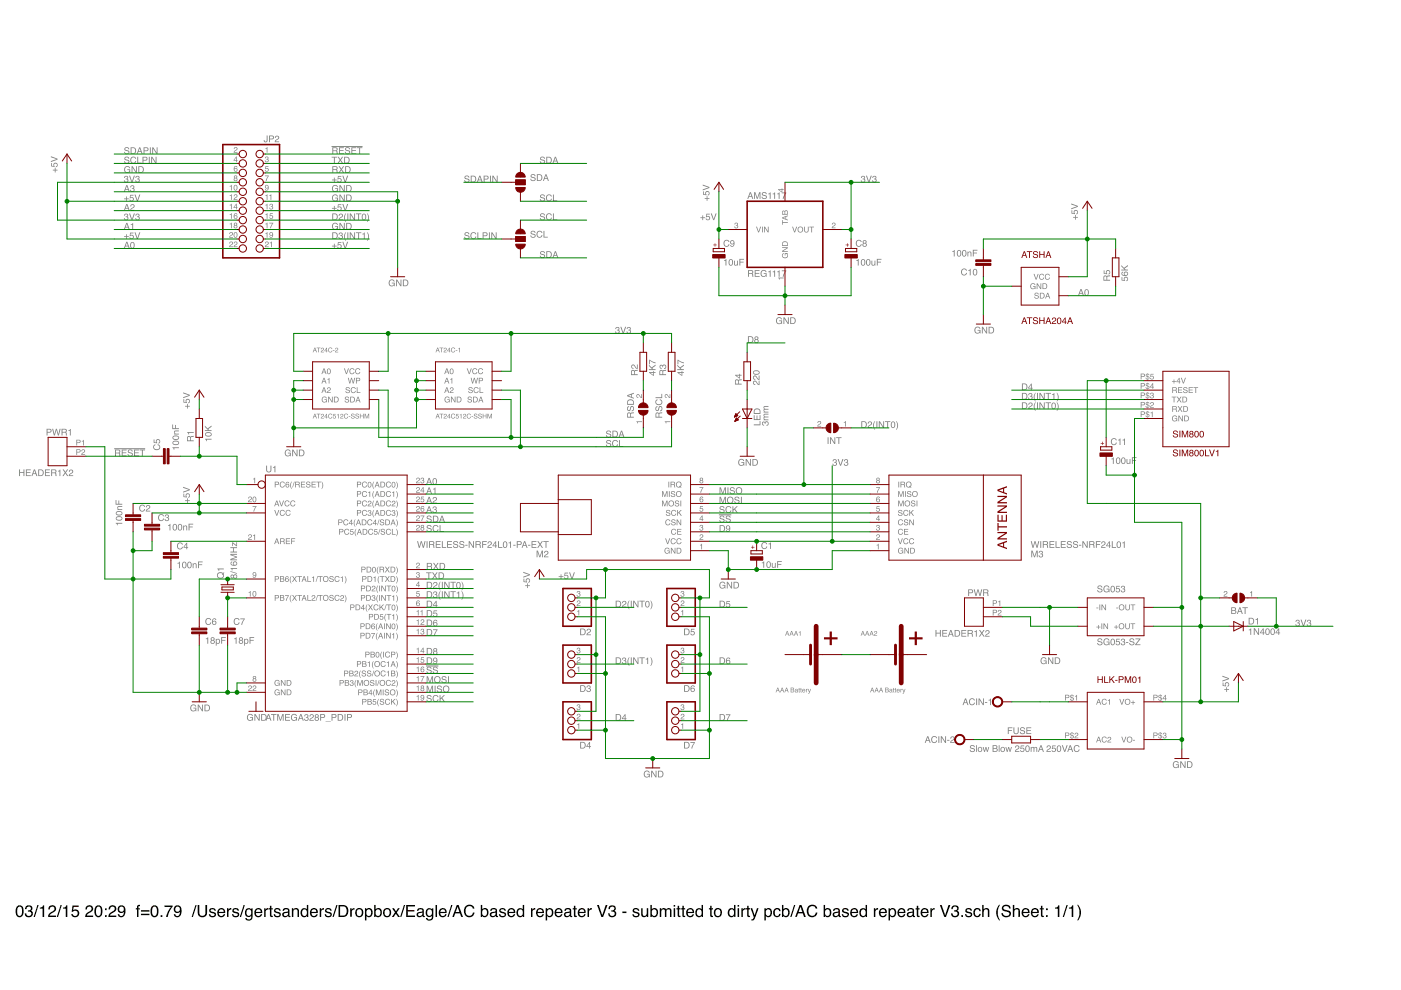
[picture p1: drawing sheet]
<svg xmlns="http://www.w3.org/2000/svg" width="297mm" height="210mm" viewBox="0 0 297 210" stroke-linecap="round" stroke-linejoin="round" font-family="sans-serif">
<path d="M3.7 192.1a.91 .91 0 0 1 1 .1 .91 .91 0 0 1 .3 1 .9 .9 0 0 1-.4 1.1 .9 .9 0 0 1-1.1-.2 1.91 1.91 0 0 1 .2-2zM3.9 192.3a1.65 1.65 0 0 0 .1 1.9h.1a1.25 1.25 0 0 0 .2-1.9zM5.6 192.1a.72 .72 0 0 1 1-.1 .72 .72 0 0 1 .1 1l-.1 .1a.8 .8 0 0 1 .2 1.2 .8 .8 0 0 1-1.2 .1l-.4-.7h.4a.51 .51 0 0 0 .4 .6 .51 .51 0 0 0 .6-.5 .51 .51 0 0 0-.6-.5v-.3a.45 .45 0 0 0 .5-.3 .45 .45 0 0 0-.2-.5 .45 .45 0 0 0-.6 .2l-.1 .4h-.3zM7.9 191.9h.3l-.8 2.5h-.3zM8.4 192.4l.5-.1 .2-.3h.3v2.4h-.4v-1.7h-.6zM10.5 192.1a.81 .81 0 0 1 1.3 .2 .81 .81 0 0 1-.5 1.2l-.8 .6h1.4v.3h-1.7a1.39 1.39 0 0 1 1.1-1.3 .5 .5 0 0 0 .2-.6 .5 .5 0 0 0-.6-.3 .5 .5 0 0 0-.3 .6h-.4zM12.8 191.9h.3l-.8 2.5h-.3zM13.4 192.4l.4-.1 .2-.3h.3v2.4h-.4v-1.7h-.5zM15.4 192h1.3v.3h-1.1l-.1 .7a.85 .85 0 0 1 1.2 .4 .85 .85 0 0 1-.5 1.1 .85 .85 0 0 1-1.1-.7h.3a.55 .55 0 0 0 .8 .3 .55 .55 0 0 0 .1-.9 .55 .55 0 0 0-.8 .1h-.3zM18.4 192.1a.81 .81 0 0 1 1.3 .2 .81 .81 0 0 1-.6 1.2l-.7 .6h1.3v.3h-1.7a1.39 1.39 0 0 1 1.1-1.3 .5 .5 0 0 0 .2-.6 .5 .5 0 0 0-.6-.3 .5 .5 0 0 0-.3 .6h-.3zM20.4 192.1a.91 .91 0 0 1 1 .1 .91 .91 0 0 1 .3 1 .9 .9 0 0 1-.3 1.1 .9 .9 0 0 1-1.2-.2 1.91 1.91 0 0 1 .2-2zM20.6 192.3a1.65 1.65 0 0 0 .1 1.9h.2a1.25 1.25 0 0 0 .2-1.9zM22.3 192.6h.3v.4h-.3zM22.3 194h.3v.4h-.3zM23.3 192.1a.81 .81 0 0 1 1.3 .2 .81 .81 0 0 1-.6 1.2l-.7 .6h1.4v.3h-1.7a1.39 1.39 0 0 1 1.1-1.3 .5 .5 0 0 0 .2-.6 .5 .5 0 0 0-.7-.3 .5 .5 0 0 0-.3 .6h-.3zM25.1 192.2a.89 .89 0 0 1 1.1-.1 .89 .89 0 0 1 .4 1 1.04 1.04 0 0 1-1.3 1.3l-.3-.6h.3a.49 .49 0 0 0 .6 .4 .49 .49 0 0 0 .3-.6l.1-.3a.8 .8 0 0 1-1.2 .1 .8 .8 0 0 1 0-1.2zM25.3 192.8a.52 .52 0 0 0 1 0 .52 .52 0 0 0-1 0zM29.1 192l.6-.1v.2h-.3v.2v.3h.3v.2h-.3v1.6h-.3v-1.6h-.3v-.2h.3zM29.9 193h1.8v.3h-1.8zM29.9 193.7h1.8v.3h-1.8zM32.3 192.1a.91 .91 0 0 1 1 .1 .91 .91 0 0 1 .3 1 .9 .9 0 0 1-.4 1.1 .9 .9 0 0 1-1.1-.2 1.91 1.91 0 0 1 .2-2zM32.5 192.3a1.65 1.65 0 0 0 .1 1.9h.1a1.25 1.25 0 0 0 .2-1.9zM34.1 194h.3v.4h-.3zM34.9 192h1.7v.3l-.8 1.2-.2 .9h-.4l.2-.7 .8-1.4h-1.3zM37 192.2a.89 .89 0 0 1 1.1-.1 .89 .89 0 0 1 .4 1 1.04 1.04 0 0 1-1.3 1.3l-.3-.6h.3a.49 .49 0 0 0 .6 .4 .49 .49 0 0 0 .3-.6l.1-.3a.8 .8 0 0 1-1.2 .1 .8 .8 0 0 1 0-1.2zM37.2 192.8a.52 .52 0 0 0 1 0 .52 .52 0 0 0-1 0zM41.4 191.9h.3l-.8 2.5h-.3zM41.9 191.9h.4v1.5a.65 .65 0 0 0 .6 .8 .65 .65 0 0 0 .7-.8v-1.5h.3v1.4a1.01 1.01 0 0 1-1 1.2 1.01 1.01 0 0 1-1-1.2zM44.5 192.7a.74 .74 0 0 1 1.2 .4h-.2a.39 .39 0 0 0-.4-.3 .39 .39 0 0 0-.4 .3l.2 .2a.79 .79 0 0 1 .9 .7 .8 .8 0 0 1-.8 .5 .8 .8 0 0 1-.7-.7h.3a.45 .45 0 0 0 .4 .4 .45 .45 0 0 0 .5-.4l-.1-.1a.93 .93 0 0 1-1-.8zM46.3 192.8a.85 .85 0 0 1 1-.2 .85 .85 0 0 1 .4 1h-1.3a.53 .53 0 0 0 .4 .6 .53 .53 0 0 0 .6-.4h.3a.9 .9 0 0 1-1.3 .6 .9 .9 0 0 1-.2-1.4zM46.6 193l-.2 .3h1l-.3-.5zM48.1 192.6h.3v.3l.4-.3 .2-.1v.4a.5 .5 0 0 0-.5 .5v1h-.4zM49.4 192.7a.74 .74 0 0 1 1.3 .4h-.3a.39 .39 0 0 0-.4-.3 .39 .39 0 0 0-.4 .3l.2 .2a.79 .79 0 0 1 .9 .7 .8 .8 0 0 1-.8 .5 .8 .8 0 0 1-.7-.7h.3a.45 .45 0 0 0 .5 .4 .45 .45 0 0 0 .4-.4l-.1-.1a.93 .93 0 0 1-1-.8zM51.7 191.9h.2l-.8 2.5h-.3zM52.2 192.8l.5-.3 .6 .3v-.2h.3v1.7a.81 .81 0 0 1-.7 .9 .81 .81 0 0 1-.9-.6h.3a.53 .53 0 0 0 .7 .3 .53 .53 0 0 0 .3-.7 .8 .8 0 0 1-1.1 .1 .8 .8 0 0 1-.2-1.1zM52.4 192.9a.65 .65 0 0 0-.2 .9 .65 .65 0 0 0 .9 .3 .64 .64 0 0 0 .2-.9 .64 .64 0 0 0-.9-.3zM54.2 192.8a.85 .85 0 0 1 1-.2 .85 .85 0 0 1 .4 1h-1.3a.53 .53 0 0 0 .3 .6 .53 .53 0 0 0 .7-.4h.3a.9 .9 0 0 1-1.3 .6 .9 .9 0 0 1-.3-1.4zM54.4 193l-.1 .3h1l-.3-.5zM56 192.6h.3v.3l.3-.3 .3-.1v.4a.5 .5 0 0 0-.6 .5v1h-.3zM57.2 192.1h.3v.5h.3v.2h-.3v1.2l.3 .2v.2a.44 .44 0 0 1-.6-.4v-1.2h-.2v-.2h.2zM58.3 192.7a.74 .74 0 0 1 1.2 .4h-.3a.39 .39 0 0 0-.4-.3 .39 .39 0 0 0-.4 .3l.2 .2a.79 .79 0 0 1 .9 .7 .8 .8 0 0 1-.8 .5 .8 .8 0 0 1-.7-.7h.3a.45 .45 0 0 0 .5 .4 .45 .45 0 0 0 .4-.4l-.1-.1a.93 .93 0 0 1-1-.8zM60.2 193.8a.44 .44 0 0 0 .6 .4 .44 .44 0 0 0 .2-.7zM60 192.8a.8 .8 0 0 1 1.4 .2v1.1l.2 .1v.2h-.4l-.1-.2a.63 .63 0 0 1-1 .2 .63 .63 0 0 1 0-1l.9-.2a.42 .42 0 0 0-.3-.4 .42 .42 0 0 0-.5 .3h-.3zM61.9 192.6h.3v.2a.66 .66 0 0 1 .7-.2 .66 .66 0 0 1 .5 .6v1.2h-.3v-1.1a.46 .46 0 0 0-.6-.5 .46 .46 0 0 0-.3 .6v1h-.3zM64.2 193a.64 .64 0 0 0-.1 .8 .64 .64 0 0 0 .8 .2 .64 .64 0 0 0 .1-.8 .64 .64 0 0 0-.8-.2zM64.1 192.7l.6-.1 .4 .2v-.9h.3v2.5h-.3v-.2a.8 .8 0 0 1-1.1 .1 .8 .8 0 0 1-.3-1zM66 192.8a.85 .85 0 0 1 1-.2 .85 .85 0 0 1 .4 1h-1.4a.53 .53 0 0 0 .4 .6 .53 .53 0 0 0 .7-.4h.3a.9 .9 0 0 1-1.3 .6 .9 .9 0 0 1-.3-1.4zM66.2 193l-.1 .3h1l-.4-.5zM67.8 192.6h.3v.3l.3-.3 .3-.1v.4a.5 .5 0 0 0-.6 .5v1h-.3zM69.1 192.7a.74 .74 0 0 1 1.2 .4h-.3a.39 .39 0 0 0-.4-.3 .39 .39 0 0 0-.4 .3l.2 .2a.79 .79 0 0 1 .9 .7 .8 .8 0 0 1-.8 .5 .8 .8 0 0 1-.7-.7h.3a.45 .45 0 0 0 .5 .4 .45 .45 0 0 0 .4-.4v-.1a.93 .93 0 0 1-1.1-.8zM71.3 191.9h.3l-.8 2.5h-.3zM72.1 192.2v1.9h.6a.99 .99 0 0 0 .8-1 .99 .99 0 0 0-.8-.9zM71.8 191.9h1a1.29 1.29 0 0 1 1.1 1.2 1.29 1.29 0 0 1-1.1 1.3h-1zM74.3 192.6h.3v.3l.3-.3 .3-.1v.4a.5 .5 0 0 0-.6 .5v1h-.3zM75.9 192.9a.66 .66 0 0 0-.3 .9 .66 .66 0 0 0 1 .2 .67 .67 0 0 0 .1-.9 .67 .67 0 0 0-.8-.2zM75.5 192.8a.92 .92 0 0 1 1.3 .1 .92 .92 0 0 1 0 1.2 .92 .92 0 0 1-1.3 .1l-.2-.7zM77.8 192.9a.71 .71 0 0 0-.1 .8 .71 .71 0 0 0 .7 .5 .72 .72 0 0 0 .3-.9 .72 .72 0 0 0-.7-.5zM77.4 192.6h.3v.2a.75 .75 0 0 1 .9-.2 .75 .75 0 0 1 .4 .9 .78 .78 0 0 1-.3 .9 .78 .78 0 0 1-1-.2v1h-.3zM79.3 191.9h.3v.9a.81 .81 0 0 1 1.1-.1 .81 .81 0 0 1 .2 1 .73 .73 0 0 1-.5 .7 .73 .73 0 0 1-.8-.2v.2h-.3zM79.8 193a.64 .64 0 0 0-.2 .8 .64 .64 0 0 0 .9 .2 .65 .65 0 0 0 .1-.8 .65 .65 0 0 0-.8-.2zM81.8 192.9a.66 .66 0 0 0-.3 .9 .66 .66 0 0 0 1 .2 .67 .67 0 0 0 .1-.9 .67 .67 0 0 0-.8-.2zM81.4 192.8a.92 .92 0 0 1 1.3 .1 .92 .92 0 0 1 0 1.2 .92 .92 0 0 1-1.3 .1l-.2-.7zM83.1 192.6h.4l.4 .6 .5-.6h.4l-.7 .9 .7 .9h-.4l-.5-.7-.4 .7h-.4l.6-.9zM85.6 191.9h.3l-.8 2.5h-.3zM86.1 191.9h1.9v.3h-1.5v.8h1.4v.3h-1.4v.8h1.5v.3h-1.9zM88.7 193.8a.44 .44 0 0 0 .6 .4 .44 .44 0 0 0 .2-.7zM88.5 192.8a.8 .8 0 0 1 1.4 .2v1.1l.2 .1v.2h-.4l-.1-.2a.63 .63 0 0 1-1 .2 .63 .63 0 0 1 0-1l.9-.2a.42 .42 0 0 0-.3-.4 .42 .42 0 0 0-.5 .3h-.3zM90.5 192.8l.5-.3 .6 .3v-.2h.3v1.7a.81 .81 0 0 1-.6 .9 .81 .81 0 0 1-1-.6h.3a.53 .53 0 0 0 .7 .3 .53 .53 0 0 0 .3-.7 .8 .8 0 0 1-1.1 .1 .8 .8 0 0 1-.2-1.1zM90.7 192.9a.65 .65 0 0 0-.1 .9 .65 .65 0 0 0 .8 .3 .64 .64 0 0 0 .2-.9 .64 .64 0 0 0-.9-.3zM92.3 191.9h.4v2.5h-.4zM93.3 192.8a.85 .85 0 0 1 1-.2 .85 .85 0 0 1 .4 1h-1.3a.53 .53 0 0 0 .3 .6 .53 .53 0 0 0 .7-.4h.3a.9 .9 0 0 1-1.3 .6 .9 .9 0 0 1-.3-1.4zM93.5 193l-.1 .3h1l-.3-.5zM95.7 191.9h.2l-.8 2.5h-.2zM97 192.3l-.4 1.1h.8zM96.8 191.9h.4l1 2.5h-.4l-.3-.7h-1l-.3 .7h-.3zM98.7 192.2a1.1 1.1 0 0 1 1.1-.4 1.1 1.1 0 0 1 .8 .8h-.4a.82 .82 0 0 0-1-.4 .82 .82 0 0 0-.5 1 .8 .8 0 0 0 .6 1 .8 .8 0 0 0 1-.7h.3a1.17 1.17 0 0 1-1.5 .9 1.17 1.17 0 0 1-.7-1.5zM101.9 191.9h.3v.9a.81 .81 0 0 1 1.1-.1 .81 .81 0 0 1 .2 1 .73 .73 0 0 1-.5 .7 .73 .73 0 0 1-.8-.2v.2h-.3zM102.4 193a.64 .64 0 0 0-.2 .8 .64 .64 0 0 0 .9 .2 .65 .65 0 0 0 .1-.8 .65 .65 0 0 0-.8-.2zM104.2 193.8a.44 .44 0 0 0 .6 .4 .44 .44 0 0 0 .2-.7zM104 192.8a.8 .8 0 0 1 1.4 .2v1.1l.2 .1v.2h-.4l-.1-.2a.63 .63 0 0 1-1 .2 .63 .63 0 0 1 0-1l1-.2a.42 .42 0 0 0-.4-.4 .42 .42 0 0 0-.5 .3h-.3zM106 192.7a.74 .74 0 0 1 1.2 .4h-.2a.39 .39 0 0 0-.5-.3 .39 .39 0 0 0-.3 .3l.2 .2a.79 .79 0 0 1 .9 .7 .8 .8 0 0 1-.8 .5 .8 .8 0 0 1-.7-.7h.3a.45 .45 0 0 0 .4 .4 .45 .45 0 0 0 .5-.4l-.1-.1a.93 .93 0 0 1-1-.8zM107.8 192.8a.85 .85 0 0 1 1-.2 .85 .85 0 0 1 .4 1h-1.3a.53 .53 0 0 0 .4 .6 .53 .53 0 0 0 .6-.4h.3a.9 .9 0 0 1-1.3 .6 .9 .9 0 0 1-.2-1.4zM108.1 193l-.2 .3h1l-.3-.5zM110 193a.64 .64 0 0 0-.1 .8 .64 .64 0 0 0 .8 .2 .64 .64 0 0 0 .1-.8 .64 .64 0 0 0-.8-.2zM109.9 192.7l.6-.1 .3 .2v-.9h.3v2.5h-.2v-.2a.8 .8 0 0 1-1.1 .1 .8 .8 0 0 1-.3-1zM112.6 192.6h.3v.3l.3-.3 .3-.1v.4a.5 .5 0 0 0-.6 .5v1h-.3zM113.9 192.8a.85 .85 0 0 1 1-.2 .85 .85 0 0 1 .4 1h-1.3a.53 .53 0 0 0 .4 .6 .53 .53 0 0 0 .6-.4h.3a.9 .9 0 0 1-1.3 .6 .9 .9 0 0 1-.2-1.4zM114.1 193l-.1 .3h1l-.3-.5zM116.2 192.9a.71 .71 0 0 0-.2 .8 .71 .71 0 0 0 .7 .5 .72 .72 0 0 0 .3-.9 .72 .72 0 0 0-.7-.5zM115.7 192.6h.3v.2a.75 .75 0 0 1 .9-.2 .75 .75 0 0 1 .4 .9 .78 .78 0 0 1-.3 .9 .78 .78 0 0 1-1-.2v1h-.3zM117.8 192.8a.85 .85 0 0 1 1.1-.2 .85 .85 0 0 1 .4 1h-1.4a.53 .53 0 0 0 .4 .6 .53 .53 0 0 0 .6-.4h.3a.9 .9 0 0 1-1.2 .6 .9 .9 0 0 1-.3-1.4zM118.1 193l-.2 .3h1l-.3-.5zM119.9 193.8a.44 .44 0 0 0 .6 .4 .44 .44 0 0 0 .2-.7zM119.8 192.8a.8 .8 0 0 1 1.3 .2v1.1l.2 .1v.2h-.3l-.2-.2a.63 .63 0 0 1-.9 .2 .63 .63 0 0 1-.1-1l1-.2a.42 .42 0 0 0-.4-.4 .42 .42 0 0 0-.5 .3h-.2zM121.7 192.1h.3v.5h.3v.2h-.3v1.2l.3 .2v.2a.44 .44 0 0 1-.6-.4v-1.2h-.3v-.2h.3zM122.7 192.8a.85 .85 0 0 1 1.1-.2 .85 .85 0 0 1 .4 1h-1.4a.53 .53 0 0 0 .4 .6 .53 .53 0 0 0 .7-.4h.3a.9 .9 0 0 1-1.3 .6 .9 .9 0 0 1-.3-1.4zM123 193l-.2 .3h1.1l-.4-.5zM124.6 192.6h.3v.3l.3-.3 .3-.1v.4a.5 .5 0 0 0-.6 .5v1h-.3zM126.6 191.9h.4l.7 2.1 .7-2.1h.4l-.9 2.5h-.4zM129.3 192.1a.72 .72 0 0 1 1-.1 .72 .72 0 0 1 .1 1l-.2 .1a.8 .8 0 0 1 .3 1.2 .8 .8 0 0 1-1.2 .1l-.4-.7h.4a.51 .51 0 0 0 .4 .6 .51 .51 0 0 0 .6-.5 .51 .51 0 0 0-.6-.5v-.3a.45 .45 0 0 0 .5-.3 .45 .45 0 0 0-.3-.5 .45 .45 0 0 0-.5 .2l-.1 .4h-.3zM131.9 193.3h.9v.3h-.9zM134.3 192.7a.74 .74 0 0 1 1.2 .4h-.3a.39 .39 0 0 0-.4-.3 .39 .39 0 0 0-.3 .3l.1 .2a.79 .79 0 0 1 1 .7 .8 .8 0 0 1-.8 .5 .8 .8 0 0 1-.7-.7h.3a.45 .45 0 0 0 .4 .4 .45 .45 0 0 0 .5-.4l-.1-.1a.93 .93 0 0 1-1.1-.8zM135.9 192.6h.4v1.2a.47 .47 0 0 0 .6 .4 .47 .47 0 0 0 .2-.7v-.9h.3v1.8h-.3v-.3a.64 .64 0 0 1-.7 .3 .64 .64 0 0 1-.5-.6zM137.9 191.9h.3v.9a.81 .81 0 0 1 1.1-.1 .81 .81 0 0 1 .2 1 .73 .73 0 0 1-.5 .7 .73 .73 0 0 1-.8-.2v.2h-.3zM138.3 193a.64 .64 0 0 0-.1 .8 .64 .64 0 0 0 .9 .2 .65 .65 0 0 0 .1-.8 .65 .65 0 0 0-.9-.2zM139.9 192.6h.3v.2a.6 .6 0 0 1 1 0 .62 .62 0 0 1 .7-.2 .62 .62 0 0 1 .5 .6v1.2h-.4v-1.3a.4 .4 0 0 0-.4-.3 .4 .4 0 0 0-.3 .5v1.1h-.3v-1.2a.42 .42 0 0 0-.6-.4 .42 .42 0 0 0-.2 .6v1h-.3zM142.8 192.6h.3v1.8h-.3zM142.8 191.9h.3v.3h-.3zM143.7 192.1h.3v.5h.3v.2h-.3v1.2l.3 .2v.2a.44 .44 0 0 1-.6-.4v-1.2h-.3v-.2h.3zM144.7 192.1h.3v.5h.3v.2h-.3v1.2l.3 .2v.2a.44 .44 0 0 1-.6-.4v-1.2h-.3v-.2h.3zM145.7 192.8a.85 .85 0 0 1 1-.2 .85 .85 0 0 1 .5 1h-1.4a.53 .53 0 0 0 .4 .6 .53 .53 0 0 0 .6-.4h.3a.9 .9 0 0 1-1.2 .6 .9 .9 0 0 1-.3-1.4zM146 193l-.2 .3h1l-.3-.5zM147.9 193a.64 .64 0 0 0-.1 .8 .64 .64 0 0 0 .8 .2 .64 .64 0 0 0 .1-.8 .64 .64 0 0 0-.8-.2zM147.8 192.7l.6-.1 .4 .2v-.9h.3v2.5h-.3v-.2a.8 .8 0 0 1-1.1 .1 .8 .8 0 0 1-.3-1zM150.6 192.1h.3v.5h.3v.2h-.3v1.2l.3 .2v.2a.44 .44 0 0 1-.6-.4v-1.2h-.3v-.2h.3zM151.9 192.9a.66 .66 0 0 0-.2 .9 .66 .66 0 0 0 .9 .2 .67 .67 0 0 0 .1-.9 .67 .67 0 0 0-.8-.2zM151.6 192.8a.92 .92 0 0 1 1.2 .1 .92 .92 0 0 1 0 1.2 .92 .92 0 0 1-1.2 .1l-.3-.7zM154.8 193a.64 .64 0 0 0-.1 .8 .64 .64 0 0 0 .8 .2 .64 .64 0 0 0 .1-.8 .64 .64 0 0 0-.8-.2zM154.7 192.7l.6-.1 .3 .2v-.9h.3v2.5h-.3v-.2a.8 .8 0 0 1-1 .1 .8 .8 0 0 1-.3-1zM156.4 192.6h.3v1.8h-.3zM156.4 191.9h.3v.3h-.3zM157.2 192.6h.3v.3l.3-.3 .3-.1v.4a.5 .5 0 0 0-.6 .5v1h-.3zM158.4 192.1h.3v.5h.3v.2h-.3v1.2l.3 .2v.2a.44 .44 0 0 1-.6-.4v-1.2h-.2v-.2h.2zM159.1 192.6h.4l.5 1.5 .5-1.5h.3l-.7 2a.61 .61 0 0 1-.8 .5v-.2h.3l.2-.4zM162.5 192.9a.71 .71 0 0 0-.1 .8 .71 .71 0 0 0 .7 .5 .72 .72 0 0 0 .3-.9 .72 .72 0 0 0-.7-.5zM162.1 192.6h.3v.2a.75 .75 0 0 1 .9-.2 .75 .75 0 0 1 .4 .9 .78 .78 0 0 1-.4 .9 .78 .78 0 0 1-.9-.2v1h-.3zM164.2 192.8a.76 .76 0 0 1 .8-.3 .76 .76 0 0 1 .5 .7h-.3a.51 .51 0 0 0-.7-.4 .51 .51 0 0 0-.2 .7 .49 .49 0 0 0 .3 .7 .49 .49 0 0 0 .6-.4h.3a.83 .83 0 0 1-1.1 .6 .83 .83 0 0 1-.5-1.2zM165.8 191.9h.3v.9a.81 .81 0 0 1 1.1-.1 .81 .81 0 0 1 .2 1 .73 .73 0 0 1-.5 .7 .73 .73 0 0 1-.8-.2v.2h-.3zM166.2 193a.64 .64 0 0 0-.1 .8 .64 .64 0 0 0 .9 .2 .65 .65 0 0 0 .1-.8 .65 .65 0 0 0-.9-.2zM168.4 191.9h.2l-.8 2.5h-.2zM169.7 192.3l-.4 1.1h.8zM169.5 191.9h.4l.9 2.5h-.3l-.3-.7h-1l-.3 .7h-.3zM171.3 192.2a1.1 1.1 0 0 1 1.1-.4 1.1 1.1 0 0 1 .9 .8h-.4a.82 .82 0 0 0-1-.4 .82 .82 0 0 0-.5 1 .8 .8 0 0 0 .6 1 .8 .8 0 0 0 1-.7h.3a1.17 1.17 0 0 1-1.5 .9 1.17 1.17 0 0 1-.7-1.5zM174.6 191.9h.3v.9a.81 .81 0 0 1 1.1-.1 .81 .81 0 0 1 .2 1 .73 .73 0 0 1-.5 .7 .73 .73 0 0 1-.8-.2v.2h-.3zM175.1 193a.64 .64 0 0 0-.2 .8 .64 .64 0 0 0 .9 .2 .65 .65 0 0 0 .1-.8 .65 .65 0 0 0-.8-.2zM176.9 193.8a.44 .44 0 0 0 .6 .4 .44 .44 0 0 0 .2-.7zM176.7 192.8a.8 .8 0 0 1 1.4 .2v1.1l.2 .1v.2h-.4l-.1-.2a.63 .63 0 0 1-1 .2 .63 .63 0 0 1 0-1l1-.2a.42 .42 0 0 0-.4-.4 .42 .42 0 0 0-.5 .3h-.3zM178.7 192.7a.74 .74 0 0 1 1.2 .4h-.3a.39 .39 0 0 0-.4-.3 .39 .39 0 0 0-.3 .3l.1 .2a.79 .79 0 0 1 1 .7 .8 .8 0 0 1-.8 .5 .8 .8 0 0 1-.7-.7h.3a.45 .45 0 0 0 .4 .4 .45 .45 0 0 0 .5-.4l-.1-.1a.93 .93 0 0 1-1.1-.8zM180.5 192.8a.85 .85 0 0 1 1-.2 .85 .85 0 0 1 .4 1h-1.3a.53 .53 0 0 0 .4 .6 .53 .53 0 0 0 .6-.4h.3a.9 .9 0 0 1-1.3 .6 .9 .9 0 0 1-.2-1.4zM180.7 193l-.1 .3h1l-.3-.5zM182.7 193a.64 .64 0 0 0-.1 .8 .64 .64 0 0 0 .8 .2 .64 .64 0 0 0 .1-.8 .64 .64 0 0 0-.8-.2zM182.6 192.7l.6-.1 .3 .2v-.9h.3v2.5h-.3v-.2a.8 .8 0 0 1-1 .1 .8 .8 0 0 1-.3-1zM185.3 192.6h.3v.3l.3-.3 .3-.1v.4a.5 .5 0 0 0-.6 .5v1h-.3zM186.6 192.8a.85 .85 0 0 1 1-.2 .85 .85 0 0 1 .4 1h-1.3a.53 .53 0 0 0 .4 .6 .53 .53 0 0 0 .6-.4h.3a.9 .9 0 0 1-1.3 .6 .9 .9 0 0 1-.3-1.4zM186.8 193l-.1 .3h1l-.3-.5zM188.9 192.9a.71 .71 0 0 0-.2 .8 .71 .71 0 0 0 .7 .5 .72 .72 0 0 0 .3-.9 .72 .72 0 0 0-.7-.5zM188.4 192.6h.3v.2a.75 .75 0 0 1 .9-.2 .75 .75 0 0 1 .4 .9 .78 .78 0 0 1-.3 .9 .78 .78 0 0 1-1-.2v1h-.3zM190.5 192.8a.85 .85 0 0 1 1-.2 .85 .85 0 0 1 .5 1h-1.4a.53 .53 0 0 0 .4 .6 .53 .53 0 0 0 .6-.4h.3a.9 .9 0 0 1-1.3 .6 .9 .9 0 0 1-.2-1.4zM190.8 193l-.2 .3h1l-.3-.5zM192.6 193.8a.44 .44 0 0 0 .6 .4 .44 .44 0 0 0 .2-.7zM192.5 192.8a.8 .8 0 0 1 1.3 .2v1.1l.2 .1v.2h-.3l-.2-.2a.63 .63 0 0 1-1 .2 .63 .63 0 0 1 0-1l1-.2a.42 .42 0 0 0-.4-.4 .42 .42 0 0 0-.5 .3h-.2zM194.4 192.1h.3v.5h.3v.2h-.3v1.2l.3 .2v.2a.44 .44 0 0 1-.6-.4v-1.2h-.3v-.2h.3zM195.4 192.8a.85 .85 0 0 1 1.1-.2 .85 .85 0 0 1 .4 1h-1.4a.53 .53 0 0 0 .4 .6 .53 .53 0 0 0 .6-.4h.3a.9 .9 0 0 1-1.2 .6 .9 .9 0 0 1-.3-1.4zM195.7 193l-.2 .3h1.1l-.4-.5zM197.3 192.6h.3v.3l.3-.3 .3-.1v.4a.5 .5 0 0 0-.6 .5v1h-.3zM199.3 191.9h.4l.7 2.1 .7-2.1h.4l-.9 2.5h-.4zM202 192.1a.72 .72 0 0 1 1-.1 .72 .72 0 0 1 .1 1l-.2 .1a.8 .8 0 0 1 .3 1.2 .8 .8 0 0 1-1.2 .1l-.4-.7h.4a.51 .51 0 0 0 .4 .6 .51 .51 0 0 0 .6-.5 .51 .51 0 0 0-.6-.5l-.1-.3a.45 .45 0 0 0 .6-.3 .45 .45 0 0 0-.3-.5 .45 .45 0 0 0-.5 .2l-.1 .4h-.3zM203.8 194h.4v.4h-.4zM204.8 192.7a.74 .74 0 0 1 1.3 .4h-.3a.39 .39 0 0 0-.4-.3 .39 .39 0 0 0-.4 .3l.2 .2a.79 .79 0 0 1 .9 .7 .8 .8 0 0 1-.8 .5 .8 .8 0 0 1-.7-.7h.3a.45 .45 0 0 0 .5 .4 .45 .45 0 0 0 .4-.4l-.1-.1a.93 .93 0 0 1-1-.8zM206.6 192.8a.76 .76 0 0 1 .8-.3 .76 .76 0 0 1 .5 .7h-.3a.51 .51 0 0 0-.6-.4 .51 .51 0 0 0-.3 .7 .49 .49 0 0 0 .3 .7 .49 .49 0 0 0 .6-.4h.3a.83 .83 0 0 1-1 .6 .83 .83 0 0 1-.5-1.2zM208.3 191.9h.3v.9a.65 .65 0 0 1 .7-.2 .65 .65 0 0 1 .5 .6v1.2h-.4v-1.1a.46 .46 0 0 0-.5-.5 .46 .46 0 0 0-.3 .6v1h-.3zM211.8 191.8h.2a3.1 3.1 0 0 0 0 3.3h-.2a2.6 2.6 0 0 1 0-3.3zM212.6 192a1 1 0 0 1 1.7 .6h-.4a.59 .59 0 0 0-.6-.5 .59 .59 0 0 0-.5 .6l.2 .2a1.22 1.22 0 0 1 1.3 .8 1.03 1.03 0 0 1-1 .8 1.03 1.03 0 0 1-1-.9h.3a.67 .67 0 0 0 .7 .6 .67 .67 0 0 0 .7-.6l-.1-.1a2.06 2.06 0 0 1-1.5-.7v-.4zM214.7 191.9h.3v.9a.65 .65 0 0 1 .8-.2 .65 .65 0 0 1 .4 .6v1.2h-.3v-1.1a.46 .46 0 0 0-.5-.5 .46 .46 0 0 0-.4 .6v1h-.3zM216.8 192.8a.85 .85 0 0 1 1.1-.2 .85 .85 0 0 1 .4 1h-1.4a.53 .53 0 0 0 .4 .6 .53 .53 0 0 0 .7-.4h.3a.9 .9 0 0 1-1.3 .6 .9 .9 0 0 1-.3-1.4zM217.1 193l-.2 .3h1.1l-.4-.5zM218.8 192.8a.85 .85 0 0 1 1-.2 .85 .85 0 0 1 .5 1h-1.4a.53 .53 0 0 0 .4 .6 .53 .53 0 0 0 .6-.4h.3a.9 .9 0 0 1-1.3 .6 .9 .9 0 0 1-.2-1.4zM219.1 193l-.2 .3h1l-.3-.5zM220.7 192.1h.3v.5h.3v.2h-.3v1.2l.3 .2v.2a.44 .44 0 0 1-.6-.4v-1.2h-.3v-.2h.3zM221.8 192.6h.3v.4h-.3zM221.8 194h.3v.4h-.3zM223.7 192.4l.5-.1 .2-.3h.2v2.4h-.3v-1.7h-.6zM226.1 191.9h.3l-.8 2.5h-.3zM226.6 192.4l.5-.1 .2-.3h.3v2.4h-.4v-1.7h-.6zM228.4 191.8h.2l.3 .6a2.54 2.54 0 0 1-.3 2.7h-.2a3.1 3.1 0 0 0 0-3.3z" fill="#000"/>
<g fill="#808080">
<path d="M53.6 107.3h.8l-.5 1.2h-.2l.1-.3 .4-.7h-.6z"/>
<path d="M88.3 125.3h.7v.2h-.5l-.1 .3a.41 .41 0 0 1 .6 .2 .41 .41 0 0 1-.3 .5 .41 .41 0 0 1-.5-.3h.2a.26 .26 0 0 0 .4 .1 .26 .26 0 0 0 0-.4 .26 .26 0 0 0-.4 .1h-.1z"/>
<path d="M88.3 121.5l.3-.2a.3 .3 0 0 1 .4 .2 .3 .3 0 0 1-.2 .4 .4 .4 0 0 1-.1 .6 .4 .4 0 0 1-.5-.4h.2a.24 .24 0 0 0 .3 .3 .24 .24 0 0 0 0-.4l-.2-.1 .1-.1a.19 .19 0 0 0 .2-.2 .19 .19 0 0 0-.2-.2l-.2 .3h-.2z"/>
<path d="M88.3 119.5a.42 .42 0 0 1 .7 .1 .42 .42 0 0 1-.5 .5l-.1 .2h.6v.2h-.8l.2-.4a.41 .41 0 0 0 .4-.2 .41 .41 0 0 0-.1-.5l-.5 .3z"/>
<path d="M53.7 101.5l.4-.2v1.2h-.2v-.9z"/>
<path d="M135 83.7a.69 .69 0 0 1 .9 .5l.1-.6h.1v.8l-.4-.2a.41 .41 0 0 0-.2-.4 .41 .41 0 0 0-.4 .1l.2 .5-.3-.2z"/>
<path d="M134.9 89.3h1.2v.2h-.8l-.1 .3z"/>
<path d="M141 83.7a.69 .69 0 0 1 .9 .5l.1-.6h.1v.8l-.4-.2a.41 .41 0 0 0-.2-.4 .41 .41 0 0 0-.4 .1l.3 .5-.4-.2z"/>
<path d="M140.9 89.3h1.2v.2h-.8l-.1 .3z"/>
<path d="M173.4 89.4a.42 .42 0 0 1 .7 .2 .42 .42 0 0 1-.5 .5l-.1 .2h.6v.1h-.8l.1-.3a.41 .41 0 0 0 .4-.2 .41 .41 0 0 0 0-.5l-.5 .3z"/>
<path d="M178.9 89.5l.4-.2v1.1h-.1v-.8z"/>
<path d="M122.4 153.6l.4-.2v1.1h-.2v-.8z"/>
<path d="M122.3 151.5a.42 .42 0 0 1 .8 .1 .42 .42 0 0 1-.5 .6l-.2 .2h.7v.1h-.8l.1-.3a.41 .41 0 0 0 .4-.3 .41 .41 0 0 0 0-.4l-.5 .3z"/>
<path d="M122.3 149.5l.3-.2a.3 .3 0 0 1 .4 .2 .3 .3 0 0 1-.1 .4 .4 .4 0 0 1-.1 .7 .4 .4 0 0 1-.6-.4h.2a.24 .24 0 0 0 .3 .2 .24 .24 0 0 0 .1-.4h-.2v-.2a.19 .19 0 0 0 .3-.1 .19 .19 0 0 0-.2-.2l-.3 .2h-.1z"/>
<path d="M144.4 129.5l.4-.2v1.2h-.1v-.8z"/>
<path d="M144.4 127.5a.42 .42 0 0 1 .7 .1 .42 .42 0 0 1-.5 .6l-.1 .2h.6v.1h-.8l.1-.4a.41 .41 0 0 0 .4-.2 .41 .41 0 0 0 0-.4l-.5 .2z"/>
<path d="M144.4 125.5l.3-.2a.3 .3 0 0 1 .3 .2 .3 .3 0 0 1-.1 .4 .4 .4 0 0 1-.1 .7 .4 .4 0 0 1-.5-.5h.1a.25 .25 0 0 0 .4 .3 .24 .24 0 0 0 0-.4l-.2-.1 .1-.1a.19 .19 0 0 0 .2-.1 .19 .19 0 0 0-.2-.3l-.2 .3h-.2z"/>
<path d="M144.4 141.6l.4-.3v1.2h-.1v-.8z"/>
<path d="M144.4 139.5a.42 .42 0 0 1 .7 .1 .42 .42 0 0 1-.5 .6l-.1 .2h.6v.1h-.8l.1-.4a.41 .41 0 0 0 .4-.2 .41 .41 0 0 0 0-.4l-.5 .2z"/>
<path d="M144.4 137.5l.3-.2a.3 .3 0 0 1 .3 .2 .3 .3 0 0 1-.1 .4 .4 .4 0 0 1-.1 .7 .4 .4 0 0 1-.5-.5h.1a.25 .25 0 0 0 .4 .3 .24 .24 0 0 0 0-.4h-.2l.1-.2a.19 .19 0 0 0 .2-.1 .19 .19 0 0 0-.2-.2l-.2 .2h-.2z"/>
<path d="M144.4 153.6l.4-.2v1.1h-.1v-.8z"/>
<path d="M144.4 151.5a.42 .42 0 0 1 .7 .1 .42 .42 0 0 1-.5 .6l-.1 .2h.6v.1h-.8l.1-.3a.41 .41 0 0 0 .4-.3 .41 .41 0 0 0 0-.4l-.5 .3z"/>
<path d="M144.4 149.5l.3-.2a.3 .3 0 0 1 .3 .2 .3 .3 0 0 1-.1 .4 .4 .4 0 0 1-.1 .7 .4 .4 0 0 1-.5-.4h.1a.24 .24 0 0 0 .4 .2 .24 .24 0 0 0 0-.4h-.2l.1-.2a.19 .19 0 0 0 .2-.1 .19 .19 0 0 0-.2-.2l-.2 .2h-.2z"/>
<path d="M148.4 115.5l.4-.2v1.2h-.1v-.9z"/>
<path d="M148.4 113.5a.42 .42 0 0 1 .7 .1 .42 .42 0 0 1-.5 .5l-.1 .2h.6v.2h-.8l.1-.4a.41 .41 0 0 0 .4-.2 .41 .41 0 0 0 0-.5l-.5 .3z"/>
<path d="M148.4 111.5l.3-.2a.3 .3 0 0 1 .3 .2 .3 .3 0 0 1-.1 .3 .4 .4 0 0 1-.1 .7 .4 .4 0 0 1-.5-.4h.1a.25 .25 0 0 0 .4 .3 .25 .25 0 0 0 0-.5h-.2l.1-.1a.19 .19 0 0 0 .2-.2 .19 .19 0 0 0-.2-.2l-.2 .3h-.2z"/>
<path d="M148.4 107.3h.6v.1h-.5v.4a.41 .41 0 0 1 .6 .2 .41 .41 0 0 1-.3 .5 .41 .41 0 0 1-.5-.3h.2a.26 .26 0 0 0 .3 .1 .26 .26 0 0 0 .1-.4 .26 .26 0 0 0-.4 0h-.2z"/>
<path d="M148.3 103.3h.8l-.5 1.2h-.1v-.3l.5-.8h-.7z"/>
<path d="M155.8 47.4l.3-.2a.3 .3 0 0 1 .3 .2 .3 .3 0 0 1-.1 .4 .4 .4 0 0 1-.1 .6 .4 .4 0 0 1-.5-.4h.1a.25 .25 0 0 0 .4 .3 .24 .24 0 0 0 0-.4l-.2-.1 .1-.1a.19 .19 0 0 0 .2-.1 .19 .19 0 0 0-.2-.3l-.2 .3h-.2z"/>
<path d="M176.4 47.4a.42 .42 0 0 1 .7 .1 .42 .42 0 0 1-.4 .5l-.2 .3h.7v.1h-.9l.2-.4a.41 .41 0 0 0 .4-.2 .41 .41 0 0 0 0-.4l-.5 .2z"/>
<path d="M165 58.9h1.2v.1h-.9l-.1 .3z"/>
<path d="M56.3 31.4l.4-.2v1.2h-.2v-.9z"/>
<path d="M49.6 31.4a.42 .42 0 0 1 .7 .1 .42 .42 0 0 1-.4 .5l-.2 .2h.7v.2h-.9l.2-.4a.41 .41 0 0 0 .4-.2 .41 .41 0 0 0 0-.5l-.5 .3z"/>
<path d="M56.2 33.4l.3-.2a.3 .3 0 0 1 .4 .2 .3 .3 0 0 1-.1 .3 .4 .4 0 0 1-.1 .7 .4 .4 0 0 1-.6-.4h.2a.24 .24 0 0 0 .3 .3 .25 .25 0 0 0 0-.5h-.1v-.1a.19 .19 0 0 0 .3-.2 .19 .19 0 0 0-.2-.2l-.3 .3h-.1z"/>
<path d="M56.3 35.2h.6v.2h-.5v.3a.41 .41 0 0 1 .5 .2 .41 .41 0 0 1-.2 .5 .41 .41 0 0 1-.5-.3h.1a.26 .26 0 0 0 .4 .1 .26 .26 0 0 0 0-.4 .26 .26 0 0 0-.4 .1l-.1-.1z"/>
<path d="M56.2 37.2h.8l-.5 1.2h-.2l.1-.2 .4-.8h-.6z"/>
<path d="M185.9 115.5l.4-.2v1.2h-.2v-.9z"/>
<path d="M185.8 113.5a.42 .42 0 0 1 .7 .1 .42 .42 0 0 1-.4 .5l-.2 .2h.7v.2h-.9l.2-.4a.41 .41 0 0 0 .4-.2 .41 .41 0 0 0 0-.5l-.5 .3z"/>
<path d="M185.8 111.5l.3-.2a.3 .3 0 0 1 .4 .2 .3 .3 0 0 1-.1 .3 .4 .4 0 0 1-.1 .7 .4 .4 0 0 1-.6-.4h.2a.24 .24 0 0 0 .3 .3 .25 .25 0 0 0 0-.5h-.1v-.1a.19 .19 0 0 0 .3-.2 .19 .19 0 0 0-.2-.2l-.3 .3h-.1z"/>
<path d="M185.9 107.3h.6v.1h-.5l-.1 .4a.41 .41 0 0 1 .6 .2 .41 .41 0 0 1-.2 .5 .41 .41 0 0 1-.6-.3h.2a.26 .26 0 0 0 .4 .1 .26 .26 0 0 0 0-.4 .26 .26 0 0 0-.4 0h-.1z"/>
<path d="M185.8 103.3h.8l-.5 1.2h-.2l.1-.3 .4-.8h-.6z"/>
<path d="M122.4 129.5l.4-.2v1.2h-.2v-.8z"/>
<path d="M122.3 127.5a.42 .42 0 0 1 .8 .1 .42 .42 0 0 1-.5 .6l-.2 .2h.7v.1h-.8l.1-.4a.41 .41 0 0 0 .4-.2 .41 .41 0 0 0 0-.4l-.5 .2z"/>
<path d="M122.3 125.5l.3-.2a.3 .3 0 0 1 .4 .2 .3 .3 0 0 1-.1 .4 .4 .4 0 0 1-.1 .7 .4 .4 0 0 1-.6-.5h.2a.24 .24 0 0 0 .3 .3 .24 .24 0 0 0 .1-.4l-.2-.1v-.1a.19 .19 0 0 0 .3-.1 .19 .19 0 0 0-.2-.3l-.3 .3h-.1z"/>
<path d="M122.4 141.6l.4-.3v1.2h-.2v-.8z"/>
<path d="M122.3 139.5a.42 .42 0 0 1 .8 .1 .42 .42 0 0 1-.5 .6l-.2 .2h.7v.1h-.8l.1-.4a.41 .41 0 0 0 .4-.2 .41 .41 0 0 0 0-.4l-.5 .2z"/>
<path d="M122.3 137.5l.3-.2a.3 .3 0 0 1 .4 .2 .3 .3 0 0 1-.1 .4 .4 .4 0 0 1-.1 .7 .4 .4 0 0 1-.6-.5h.2a.24 .24 0 0 0 .3 .3 .24 .24 0 0 0 .1-.4h-.2v-.2a.19 .19 0 0 0 .3-.1 .19 .19 0 0 0-.2-.2l-.3 .2h-.1z"/>
<path d="M259.5 125.5a.42 .42 0 0 1 .7 .1 .42 .42 0 0 1-.5 .6l-.1 .2h.6v.1h-.8l.2-.4a.41 .41 0 0 0 .4-.2 .41 .41 0 0 0-.1-.4l-.5 .2z"/>
<path d="M265 125.5l.5-.2v1.2h-.2v-.8z"/>
<path d="M56.9 151.6l-.2 .6h.4zM56.8 151.4h.2l.6 1.4h-.3l-.1-.4h-.6l-.1 .4h-.2zM57.5 151.4h1.1v.2h-.5v1.2h-.2v-1.2h-.4zM58.8 151.4h.3l.4 1.2 .4-1.2h.2v1.4h-.1v-1.2l-.4 1.2h-.2l-.4-1.2v1.2h-.2zM60.4 151.4h1.1v.2h-.9v.4h.8v.2h-.8v.4h.9v.2h-1.1zM61.9 151.6a.63 .63 0 0 1 1.1 .2h-.2a.5 .5 0 0 0-.8 0 .5 .5 0 0 0 0 .7 .5 .5 0 0 0 .8-.1v-.2h-.4v-.1h.6v.7l-.2-.2a.71 .71 0 0 1-1 0 .71 .71 0 0 1 .1-1zM63.8 151.6l-.2 .6h.4zM63.7 151.4h.2l.5 1.4h-.2l-.1-.4h-.6l-.2 .4h-.2zM64.7 151.5a.4 .4 0 0 1 .6 0 .4 .4 0 0 1-.1 .6 .46 .46 0 0 1-.1 .8 .46 .46 0 0 1-.6-.5h.2a.28 .28 0 0 0 .4 .3 .28 .28 0 0 0 0-.5h-.2v-.2a.23 .23 0 0 0 .3-.2 .23 .23 0 0 0-.2-.2l-.5 .3zM65.8 151.5a.48 .48 0 0 1 .7 .2 .48 .48 0 0 1-.4 .7l-.3 .2h.7v.2h-.9l.2-.4a.48 .48 0 0 0 .4-.3 .48 .48 0 0 0 0-.5h-.3l-.1 .3h-.2zM66.9 151.8a.25 .25 0 0 0 .5 0 .25 .25 0 0 0-.5 0zM66.9 152.4a.28 .28 0 0 0 .5 0 .28 .28 0 0 0-.5 0zM66.8 151.5a.39 .39 0 0 1 .6 0 .39 .39 0 0 1 0 .6 .42 .42 0 0 1 .1 .6 .42 .42 0 0 1-.7 0 .42 .42 0 0 1 .1-.6l-.2-.3zM67.9 151.4h.6a.41 .41 0 0 1 .4 .4 .41 .41 0 0 1-.4 .4h-.4v.6h-.2zM68.1 151.6v.4h.4a.25 .25 0 0 0 .2-.2 .25 .25 0 0 0-.2-.2zM69 153l1.1 .1zM70.3 151.4h.6a.41 .41 0 0 1 .4 .4 .41 .41 0 0 1-.4 .4h-.4v.6h-.2zM70.5 151.6v.4h.4a.25 .25 0 0 0 .3-.2 .25 .25 0 0 0-.3-.2zM71.8 151.6v1h.3a.55 .55 0 0 0 .5-.5 .55 .55 0 0 0-.5-.5zM71.6 151.4h.6a.71 .71 0 0 1 .6 .7 .71 .71 0 0 1-.6 .7h-.6zM73.1 151.4h.1v1.4h-.1zM73.6 151.4h.6a.41 .41 0 0 1 .4 .4 .41 .41 0 0 1-.4 .4h-.4v.6h-.2zM73.8 151.6v.4h.3a.25 .25 0 0 0 .3-.2 .25 .25 0 0 0-.3-.2z"/>
<path d="M161.5 119.3l.5-.3v1.4h-.2v-1h-.3zM162.6 119.1a.59 .59 0 0 1 .8 .2 .59 .59 0 0 1 0 .7 .48 .48 0 0 1-.6 .4 .48 .48 0 0 1-.3-.7zM162.8 119.2a.6 .6 0 0 0-.2 .6 .6 .6 0 0 0 .5 .4 .75 .75 0 0 0-.1-1zM163.6 119.4h.2v.7l.2 .2 .3-.2v-.7h.2v1h-.2v-.2a.36 .36 0 0 1-.4 .2 .36 .36 0 0 1-.3-.3zM164.8 119h1v.1h-.8v.5h.7v.1h-.7v.7h-.2z"/>
<path d="M24.5 110.9h1.4v.1h-1v.4h-.1zM24.6 109.6a.77 .77 0 0 1 1.3 .5 .82 .82 0 0 1-1.4-.2zM24.7 109.8a.56 .56 0 0 0 .5 .5 .56 .56 0 0 0 .6-.4 .72 .72 0 0 0-1.1-.1zM24.6 108.5a.77 .77 0 0 1 1.3 .5 .82 .82 0 0 1-1.4-.2zM24.7 108.7a.56 .56 0 0 0 .5 .5 .56 .56 0 0 0 .6-.4 .72 .72 0 0 0-1.1-.1zM24.9 107.5l.2-.2h.8v.2h-.6a.25 .25 0 0 0-.3 .3 .25 .25 0 0 0 .4 .2h.5v.1h-1v-.1h.1zM24.5 106h.2v.8h.4v-.7h.2v.7h.6v.2h-1.4z"/>
<path d="M35.6 111.3l.5-.2v1.4h-.2v-1h-.3zM36.7 111.2a.59 .59 0 0 1 .8 .1 .59 .59 0 0 1 0 .8 .48 .48 0 0 1-.6 .4 .48 .48 0 0 1-.3-.7zM36.9 111.3a.6 .6 0 0 0-.2 .6 .6 .6 0 0 0 .5 .4 .75 .75 0 0 0-.1-1.1zM37.8 111.2a.59 .59 0 0 1 .8 .1 .59 .59 0 0 1 0 .8 .48 .48 0 0 1-.6 .4 .48 .48 0 0 1-.3-.7zM38 111.3a.6 .6 0 0 0-.2 .6 .6 .6 0 0 0 .5 .4 .75 .75 0 0 0-.1-1.1zM38.8 111.4h.2v.2a.37 .37 0 0 1 .4-.2 .37 .37 0 0 1 .3 .4v.7h-.2v-.7a.25 .25 0 0 0-.3-.2 .25 .25 0 0 0-.2 .3v.6h-.2zM40 111h1v.2h-.8v.4h.7v.2h-.7v.7h-.2z"/>
<path d="M37.6 119.4l.5-.3v1.4h-.1v-1h-.4zM38.8 119.2a.59 .59 0 0 1 .7 .2 .59 .59 0 0 1 0 .7 .48 .48 0 0 1-.6 .4 .48 .48 0 0 1-.3-.7zM38.9 119.3a.6 .6 0 0 0-.2 .6 .6 .6 0 0 0 .5 .4 .75 .75 0 0 0-.1-1.1zM39.8 119.2a.59 .59 0 0 1 .8 .2 .59 .59 0 0 1 0 .7 .48 .48 0 0 1-.6 .4 .48 .48 0 0 1-.3-.7zM40 119.3a.6 .6 0 0 0-.2 .6 .6 .6 0 0 0 .5 .4 .75 .75 0 0 0-.1-1.1zM40.8 119.4h.2v.2a.37 .37 0 0 1 .4-.2 .37 .37 0 0 1 .3 .4v.7h-.2v-.7a.25 .25 0 0 0-.3-.2 .25 .25 0 0 0-.2 .3v.6h-.2zM42 119.1h1v.1h-.8v.5h.7v.1h-.7v.7h-.2z"/>
<path d="M36.6 94.8h1.3v.2h-.9v.3h-.2zM36.7 93.6a.77 .77 0 0 1 1.3 .5 .82 .82 0 0 1-1.4-.2zM36.8 93.8a.56 .56 0 0 0 .4 .4 .56 .56 0 0 0 .6-.3 .72 .72 0 0 0-1-.1zM36.7 92.5a.77 .77 0 0 1 1.3 .5 .82 .82 0 0 1-1.4-.2zM36.8 92.7a.56 .56 0 0 0 .4 .4 .56 .56 0 0 0 .6-.3 .72 .72 0 0 0-1-.1zM36.9 91.4l.2-.1h.8v.2h-.6a.25 .25 0 0 0-.2 .3 .25 .25 0 0 0 .3 .1h.5v.2h-1v-.1h.2zM36.5 90h.2v.8h.4v-.7h.2v.7h.6v.2h-1.4z"/>
<path d="M43.5 93h1.3v.2h-.9v.3h-.2zM43.6 91.8a.77 .77 0 0 1 1.3 .5 .82 .82 0 0 1-1.4-.2zM43.7 92a.56 .56 0 0 0 .4 .4 .56 .56 0 0 0 .6-.3 .72 .72 0 0 0-1-.1zM43.4 90.3l.6 .5 .8-.6v.3l-.7 .5 .3 .2h.4v.2h-1.4v-.2h.7l-.7-.7z"/>
<path d="M137.9 79.1l.6 .4v-.4zM137.6 78.9h.9v-.2h.2v.2h.3v.2h-.3v.6h-.2l-.9-.7zM137.6 77.3l.5 .6 .9-.6v.3l-.7 .5 .2 .2h.5v.2h-1.4v-.2h.7l-.7-.7zM137.6 76.3l1.4 .5v.2l-1.2-.5v.7h-.2z"/>
<path d="M143.9 79.1l.6 .4v-.4zM143.6 78.9h.9v-.2h.2v.2h.3v.2h-.3v.6h-.2l-.9-.7zM143.6 77.3l.6 .6 .8-.6v.3l-.7 .5 .2 .2h.5v.2h-1.4v-.2h.7l-.7-.7zM143.6 76.3l1.4 .5v.2l-1.2-.5v.7h-.2z"/>
<path d="M159.8 80.8a.8 .8 0 0 1 1 .6l.1 .1v-.8h.1v1l-.4-.2a.48 .48 0 0 0-.3-.5 .48 .48 0 0 0-.5 0v.3l.3 .1v.2l-.4-.3zM159.8 79.7a.8 .8 0 0 1 1 .6l.1 .1v-.8h.1v1l-.4-.2a.48 .48 0 0 0-.3-.5 .48 .48 0 0 0-.5 .1v.2l.3 .1v.2l-.4-.3zM159.7 78.7a.77 .77 0 0 1 1.3 .4 .82 .82 0 0 1-1.4-.1zM159.8 78.8a.56 .56 0 0 0 .5 .5 .56 .56 0 0 0 .6-.3 .72 .72 0 0 0-1.1-.2z"/>
<path d="M161.6 89.5l.3-.1 .3 .1a.46 .46 0 0 1 .8 .1 .46 .46 0 0 1-.5 .7v-.2a.28 .28 0 0 0 .3-.4 .28 .28 0 0 0-.5 0v.2h-.2a.23 .23 0 0 0-.1-.3 .23 .23 0 0 0-.3 .2l.3 .4-.4-.2zM161.9 87.9l.2-.2h.8v.2h-.8l-.1 .2 .2 .2h.7v.2h-.7l-.2 .2 .2 .2h.7v.2h-1v-.2h.1a.34 .34 0 0 1 0-.5zM161.9 86.2l.2-.1h.8v.2h-.8l-.1 .1 .2 .3h.7v.2h-.7l-.2 .1 .2 .3h.7v.2h-1v-.2h.1a.34 .34 0 0 1 0-.6z"/>
<path d="M43.6 135.4l.5-.3v1.4h-.1v-1h-.4zM44.8 135.5a.25 .25 0 0 0 .5 0 .25 .25 0 0 0-.5 0zM44.8 136.1a.3 .3 0 0 0 .6 0 .3 .3 0 0 0-.6 0zM44.8 135.2a.39 .39 0 0 1 .6-.1 .39 .39 0 0 1-.1 .7 .42 .42 0 0 1 .1 .6 .42 .42 0 0 1-.6 0 .42 .42 0 0 1 0-.6l-.1-.3zM46 135.6a.33 .33 0 0 0-.1 .6 .33 .33 0 0 0 .6-.2l-.2-.4zM45.7 135.5l.2 .1a.47 .47 0 0 1 .8 .4 .47 .47 0 0 1-.8 .4v.5h-.2zM46.9 135.1h1v.1h-.8v.5h.7v.1h-.7v.7h-.2z"/>
<path d="M49.6 135.4l.6-.3v1.4h-.2v-1h-.4zM50.8 135.5a.25 .25 0 0 0 .5 0 .25 .25 0 0 0-.5 0zM50.8 136.1a.3 .3 0 0 0 .6 0 .3 .3 0 0 0-.6 0zM50.8 135.2a.39 .39 0 0 1 .6-.1 .39 .39 0 0 1-.1 .7 .42 .42 0 0 1 .1 .6 .42 .42 0 0 1-.6 0 .42 .42 0 0 1 .1-.6l-.2-.3zM52.1 135.6a.33 .33 0 0 0-.1 .6 .33 .33 0 0 0 .5-.2l-.1-.4zM51.8 135.5l.1 .1a.47 .47 0 0 1 .8 .4 .47 .47 0 0 1-.8 .4v.5h-.1zM52.9 135.1h1v.1h-.8v.5h.7v.1h-.7v.7h-.2z"/>
<path d="M49 122.2a.25 .25 0 0 0 .5 0 .25 .25 0 0 0-.5 0zM49.6 122.2a.3 .3 0 0 0 .6 0 .3 .3 0 0 0-.6 0zM49 121.9l.2-.1 .3 .2a.42 .42 0 0 1 .7-.1 .42 .42 0 0 1 0 .6 .42 .42 0 0 1-.7 0 .39 .39 0 0 1-.6 0 .39 .39 0 0 1 .1-.6zM48.8 121.1l1.5 .4v.2l-1.5-.5zM48.9 120.4h1.4v.2h-1v.3h-.1zM49 119.1l.2-.1-.1 .6 .4 .2a.47 .47 0 0 1 .2-.7 .47 .47 0 0 1 .7 .3 .47 .47 0 0 1-.5 .5 .61 .61 0 0 1-.8 0 .61 .61 0 0 1-.1-.8zM49.5 119.5a.3 .3 0 0 0 .6 0 .3 .3 0 0 0-.6 0zM48.8 117.4h1.5v.2h-1.2l1.2 .4v.2l-1.2 .4h1.2v.2h-1.5v-.3l1.2-.4-1.2-.4zM48.8 116h1.5v.2h-.7v.7h.7v.2h-1.5v-.2h.6v-.7h-.6zM49.2 115l.9 .6v-.6h.2v.8l-.9-.6v.6h-.2z"/>
<path d="M248.8 161.6a.63 .63 0 0 1 1.1 .2h-.2a.5 .5 0 0 0-.7 0 .5 .5 0 0 0 0 .7 .5 .5 0 0 0 .7-.1l.1-.2h-.5v-.1h.6v.7l-.1-.2a.71 .71 0 0 1-1.1 0 .71 .71 0 0 1 .1-1zM250.2 161.4h.3l.7 1.2v-1.2h.2v1.4h-.3l-.7-1.1v1.1h-.2zM251.9 161.6v1.1h.3a.55 .55 0 0 0 .4-.6 .55 .55 0 0 0-.4-.5zM251.7 161.4h.5a.71 .71 0 0 1 .7 .7 .71 .71 0 0 1-.7 .7h-.5z"/>
<path d="M152.7 123.5a.63 .63 0 0 1 1.1 .3h-.2a.5 .5 0 0 0-.8-.1 .5 .5 0 0 0 0 .8 .5 .5 0 0 0 .8-.1v-.2h-.4v-.2h.6v.8l-.2-.2a.71 .71 0 0 1-1 0 .71 .71 0 0 1 .1-1.1zM154.1 123.4h.2l.7 1.1v-1.1h.2v1.4h-.2l-.7-1.2v1.2h-.2zM155.7 123.5v1.1h.4a.55 .55 0 0 0 .4-.5 .55 .55 0 0 0-.4-.6zM155.5 123.4h.6a.71 .71 0 0 1 .6 .7 .71 .71 0 0 1-.6 .7h-.6z"/>
<path d="M40.5 149.6a.63 .63 0 0 1 1.1 .2h-.2a.5 .5 0 0 0-.7 0 .5 .5 0 0 0 0 .7 .5 .5 0 0 0 .7-.1v-.2h-.4v-.2h.6v.8l-.1-.2a.71 .71 0 0 1-1.1 0 .71 .71 0 0 1 .1-1zM41.9 149.4h.2l.8 1.1v-1.1h.1v1.4h-.2l-.7-1.1v1.1h-.2zM43.5 149.6v1h.4a.55 .55 0 0 0 .4-.5 .55 .55 0 0 0-.4-.5zM43.4 149.4h.5a.71 .71 0 0 1 .6 .7 .71 .71 0 0 1-.6 .7h-.5z"/>
<path d="M52.5 151.6a.63 .63 0 0 1 1.1 .2h-.2a.5 .5 0 0 0-.7 0 .5 .5 0 0 0 0 .7 .5 .5 0 0 0 .7-.1l.1-.2h-.5v-.1h.6v.7l-.1-.2a.71 .71 0 0 1-1.1 0 .71 .71 0 0 1 .1-1zM53.9 151.4h.3l.7 1.1v-1.1h.2v1.4h-.3l-.7-1.1v1.1h-.2zM55.6 151.6v1h.3a.55 .55 0 0 0 .5-.5 .55 .55 0 0 0-.5-.5zM55.4 151.4h.5a.71 .71 0 0 1 .7 .7 .71 .71 0 0 1-.7 .7h-.5z"/>
<path d="M156.7 97.5a.63 .63 0 0 1 1.1 .3h-.2a.5 .5 0 0 0-.7-.1 .5 .5 0 0 0 0 .7 .5 .5 0 0 0 .7 0v-.3h-.4v-.1h.6v.7l-.2-.1a.71 .71 0 0 1-1-.1 .71 .71 0 0 1 .1-1zM158.1 97.3h.2l.7 1.2v-1.2h.2v1.4h-.2l-.7-1.1v1.1h-.2zM159.7 97.5v1.1h.4a.55 .55 0 0 0 .4-.6 .55 .55 0 0 0-.4-.5zM159.5 97.3h.6a.71 .71 0 0 1 .6 .7 .71 .71 0 0 1-.6 .7h-.6z"/>
<path d="M259.6 146.1h.4v-.4h.2v.4h.4v.2h-.4v.4h-.2v-.4h-.4zM259.2 144.7h.2v.6l.4 .1a.48 .48 0 0 1 .2-.7 .48 .48 0 0 1 .6 .3 .48 .48 0 0 1-.4 .6v-.2a.3 .3 0 0 0 .2-.4 .3 .3 0 0 0-.5-.1 .3 .3 0 0 0 .1 .5v.1l-.8-.1zM259.2 143.3l1.4 .5v.2l-1.4 .5v-.2l1.2-.4-1.2-.4z"/>
<path d="M39.2 106.1h.5v-.4h.1v.4h.4v.1h-.4v.5h-.1v-.5h-.5zM38.9 104.7h.2v.5l.3 .1a.48 .48 0 0 1 .3-.7 .48 .48 0 0 1 .6 .3 .48 .48 0 0 1-.4 .6v-.1a.3 .3 0 0 0 .1-.5 .3 .3 0 0 0-.4 0 .3 .3 0 0 0 0 .4v.2l-.7-.1zM38.8 103.2l1.4 .5v.2l-1.4 .6v-.3l1.2-.4-1.2-.4z"/>
<path d="M82.6 59.4a.63 .63 0 0 1 1.1 .3h-.2a.5 .5 0 0 0-.8-.1 .5 .5 0 0 0 0 .8 .5 .5 0 0 0 .8-.1v-.2h-.4v-.2h.6v.8l-.2-.2a.71 .71 0 0 1-1 0 .71 .71 0 0 1 .1-1.1zM84 59.3h.2l.7 1.1v-1.1h.2v1.4h-.2l-.7-1.2v1.2h-.2zM85.6 59.4v1.1h.4a.55 .55 0 0 0 .4-.5 .55 .55 0 0 0-.5-.6zM85.4 59.3h.6a.71 .71 0 0 1 .6 .7 .71 .71 0 0 1-.6 .7h-.6z"/>
<path d="M111.3 124.1h.5v-.4h.1v.4h.5v.2h-.5v.4h-.1v-.4h-.5zM111 122.7h.2v.6h.3a.48 .48 0 0 1 .3-.7 .48 .48 0 0 1 .6 .4 .48 .48 0 0 1-.4 .6v-.2a.3 .3 0 0 0 .1-.5 .3 .3 0 0 0-.4 0 .3 .3 0 0 0 0 .5v.1l-.7-.1zM110.9 121.2l1.5 .6v.2l-1.5 .5v-.2l1.2-.4-1.2-.4z"/>
<path d="M136.7 163.6a.63 .63 0 0 1 1.1 .2h-.2a.5 .5 0 0 0-.8 0 .5 .5 0 0 0 0 .7 .5 .5 0 0 0 .8-.1v-.2h-.4v-.1h.6v.7l-.2-.2a.71 .71 0 0 1-1 0 .71 .71 0 0 1 .1-1zM138.1 163.4h.2l.7 1.2v-1.2h.2v1.4h-.2l-.7-1.1v1.1h-.2zM139.7 163.6v1.1h.3a.55 .55 0 0 0 .5-.6 .55 .55 0 0 0-.5-.5zM139.5 163.4h.6a.71 .71 0 0 1 .6 .7 .71 .71 0 0 1-.6 .7h-.6z"/>
<path d="M88.4 114.7h.2l.3 1.2 .3-1.2h.2l.4 1.2 .2-1.2h.2l-.3 1.5h-.2l-.4-1.2-.3 1.2h-.2zM90.4 114.7h.2v1.5h-.2zM91.2 114.9v.5h.4a.24 .24 0 0 0 .3-.2 .24 .24 0 0 0-.3-.3zM91 114.7h.6a.39 .39 0 0 1 .5 .3 .39 .39 0 0 1-.2 .5l.2 .7h-.2l-.1-.6-.2-.1h-.4v.7h-.2zM92.4 114.7h1v.2h-.8v.4h.8v.2h-.8v.5h.8v.2h-1zM93.7 114.7h.2v1.3h.7v.2h-.9zM94.8 114.7h1v.2h-.8v.4h.8v.2h-.8v.5h.8v.2h-1zM96.2 114.8l.4-.1a.46 .46 0 0 1 .5 .5h-.2a.33 .33 0 0 0-.3-.3 .33 .33 0 0 0-.3 .3l.1 .1a.56 .56 0 0 1 .6 .2 .56 .56 0 0 1 0 .6h-.7l-.3-.4h.2a.37 .37 0 0 0 .4 .3 .37 .37 0 0 0 .4-.3l-.1-.1a.59 .59 0 0 1-.6-.2 .59 .59 0 0 1-.1-.6zM97.5 114.8l.4-.1a.46 .46 0 0 1 .5 .5h-.1a.33 .33 0 0 0-.4-.3 .33 .33 0 0 0-.3 .3l.1 .1a.56 .56 0 0 1 .6 .2 .56 .56 0 0 1 0 .6h-.7l-.2-.4h.1a.37 .37 0 0 0 .4 .3 .37 .37 0 0 0 .4-.3l-.1-.1a.59 .59 0 0 1-.6-.2 .59 .59 0 0 1-.1-.6zM98.6 115.5h.5v.2h-.5zM99.4 114.7h.2l.7 1.2v-1.2h.2v1.5h-.2l-.7-1.2v1.2h-.2zM101 114.9v.5h.5a.24 .24 0 0 0 .2-.2 .24 .24 0 0 0-.2-.3zM100.8 114.7h.7a.39 .39 0 0 1 .4 .3 .39 .39 0 0 1-.2 .5l.3 .7h-.2l-.1-.6-.3-.1h-.4v.7h-.2zM102.2 114.7h1v.2h-.8v.4h.7v.2h-.7v.7h-.2zM103.5 114.9a.48 .48 0 0 1 .8 .2 .48 .48 0 0 1-.5 .6l-.3 .3h.8v.2h-1l.2-.5a.48 .48 0 0 0 .5-.2 .48 .48 0 0 0-.1-.6l-.2 .1-.2 .3h-.1zM105 115l-.4 .7h.4zM105 114.8h.2v.9h.2v.1h-.2v.4h-.2v-.4h-.6zM105.6 114.7h.2v1.3h.7v.2h-.9zM106.8 114.9a.59 .59 0 0 1 .7 .1 .59 .59 0 0 1 0 .8 .48 .48 0 0 1-.6 .4 .48 .48 0 0 1-.3-.7zM107 115a.6 .6 0 0 0-.2 .6 .6 .6 0 0 0 .4 .4 .75 .75 0 0 0-.1-1.1zM107.8 115l.5-.2v1.4h-.1v-1h-.4zM108.8 115.5h.5v.2h-.5zM109.6 114.7h.6a.41 .41 0 0 1 .4 .4 .41 .41 0 0 1-.4 .5h-.4v.6h-.2zM109.8 114.9v.5h.3a.25 .25 0 0 0 .3-.2 .25 .25 0 0 0-.3-.3zM111.2 115l-.2 .6h.4zM111.1 114.7h.2l.6 1.5h-.3l-.1-.5h-.6l-.1 .5h-.2zM112 115.5h.4v.2h-.4zM112.7 114.7h1v.2h-.8v.4h.8v.2h-.8v.5h.8v.2h-1zM113.9 114.7h.3l.3 .6 .4-.6h.2l-.5 .7 .5 .8h-.2l-.4-.6-.4 .6h-.2l.5-.8zM115.2 114.7h1.1v.2h-.4v1.3h-.2v-1.3h-.5z"/>
<path d="M158.8 57.4v.5h.4a.24 .24 0 0 0 .3-.2 .24 .24 0 0 0-.2-.3zM158.6 57.3h.6a.39 .39 0 0 1 .5 .2 .39 .39 0 0 1-.2 .5l.3 .7h-.3v-.5l-.3-.1h-.4v.6h-.2zM160 57.3h1v.1h-.8v.5h.8v.1h-.8v.5h.9v.2h-1.1zM161.4 57.4a.63 .63 0 0 1 1.1 .3h-.2a.5 .5 0 0 0-.7-.1 .5 .5 0 0 0 0 .8 .5 .5 0 0 0 .7-.1l.1-.2h-.5v-.2h.6v.8l-.1-.2a.71 .71 0 0 1-1.1 0 .71 .71 0 0 1 .1-1.1zM162.9 57.6l.5-.3v1.4h-.2v-1h-.3zM163.8 57.6l.5-.3v1.4h-.2v-1h-.3zM164.8 57.6l.5-.3v1.4h-.2v-1h-.3zM165.8 57.3h.9l-.6 1.4h-.2l.1-.3 .5-.9h-.7z"/>
<path d="M181.5 55.2l.6-.3v1.4h-.2v-1h-.4zM182.7 55.1a.59 .59 0 0 1 .7 .1 .59 .59 0 0 1 0 .7 .48 .48 0 0 1-.6 .4 .48 .48 0 0 1-.3-.7zM182.9 55.1a.6 .6 0 0 0-.2 .6 .6 .6 0 0 0 .4 .5 .75 .75 0 0 0-.1-1.1zM183.8 55.1a.59 .59 0 0 1 .7 .1 .59 .59 0 0 1 0 .7 .48 .48 0 0 1-.6 .4 .48 .48 0 0 1-.3-.7zM184 55.1a.6 .6 0 0 0-.2 .6 .6 .6 0 0 0 .4 .5 .75 .75 0 0 0-.1-1.1zM184.8 55.3h.1v.7l.2 .2 .3-.2v-.7h.2v1h-.2v-.2a.36 .36 0 0 1-.4 .2 .36 .36 0 0 1-.2-.3zM185.9 54.9h1v.2h-.8v.4h.7v.2h-.7v.6h-.2z"/>
<path d="M153.5 55.2l.5-.3v1.4h-.2v-1h-.3zM154.6 55.1a.59 .59 0 0 1 .8 .1 .59 .59 0 0 1 0 .7 .48 .48 0 0 1-.6 .4 .48 .48 0 0 1-.3-.7zM154.8 55.1a.6 .6 0 0 0-.2 .6 .6 .6 0 0 0 .5 .5 .75 .75 0 0 0-.1-1.1zM155.6 55.3h.2v.7l.2 .2 .2-.2 .1-.7h.2v1h-.2v-.2a.36 .36 0 0 1-.4 .2 .36 .36 0 0 1-.3-.3zM156.8 54.9h.9v.2h-.7v.4h.7v.2h-.7v.6h-.2z"/>
<path d="M149.4 42h.4v-.4h.2v.4h.4v.2h-.4v.4h-.2v-.4h-.4zM149.1 40.6h.1v.6h.4a.48 .48 0 0 1 .2-.7 .48 .48 0 0 1 .7 .4 .48 .48 0 0 1-.4 .6v-.2a.3 .3 0 0 0 .1-.5 .3 .3 0 0 0-.5 0 .3 .3 0 0 0 .1 .5v.1l-.7-.1zM149 39.1l1.4 .6v.2l-1.4 .5v-.2l1.2-.4-1.2-.4z"/>
<path d="M164.7 67.4a.63 .63 0 0 1 1.1 .3h-.2a.5 .5 0 0 0-.7-.1 .5 .5 0 0 0 0 .8 .5 .5 0 0 0 .7-.1v-.2h-.4v-.2h.6v.8l-.2-.2a.71 .71 0 0 1-1 0 .71 .71 0 0 1 .1-1.1zM166.1 67.3h.2l.8 1.1v-1.1h.1v1.4h-.2l-.7-1.1v1.1h-.2zM167.7 67.4v1.1h.4a.55 .55 0 0 0 .4-.5 .55 .55 0 0 0-.4-.6zM167.5 67.3h.6a.71 .71 0 0 1 .6 .7 .71 .71 0 0 1-.6 .7h-.6z"/>
<path d="M11.2 36h.4v-.4h.2v.4h.4v.1h-.4v.5h-.2v-.5h-.4zM10.8 34.6h.2v.6h.4a.48 .48 0 0 1 .2-.7 .48 .48 0 0 1 .7 .4 .48 .48 0 0 1-.5 .5v-.1a.3 .3 0 0 0 .2-.5 .3 .3 0 0 0-.5 0 .3 .3 0 0 0 .1 .4v.2l-.8-.1zM10.8 33.1l1.4 .5v.2l-1.4 .6v-.2l1.2-.5-1.2-.4z"/>
<path d="M218.5 114.7h.3l.2 1.2 .3-1.2h.2l.4 1.2 .2-1.2h.2l-.3 1.5h-.2l-.4-1.2-.3 1.2h-.2zM220.6 114.7h.2v1.5h-.2zM221.3 114.9v.5h.4a.24 .24 0 0 0 .3-.2 .24 .24 0 0 0-.3-.3zM221.1 114.7h.6a.39 .39 0 0 1 .5 .3 .39 .39 0 0 1-.2 .5l.3 .7h-.3v-.6l-.3-.1h-.4v.7h-.2zM222.5 114.7h1v.2h-.8v.4h.8v.2h-.8v.5h.9v.2h-1.1zM223.8 114.7h.2v1.3h.7v.2h-.9zM224.9 114.7h1v.2h-.8v.4h.8v.2h-.8v.5h.9v.2h-1.1zM226.3 114.8l.4-.1a.46 .46 0 0 1 .5 .5h-.1a.33 .33 0 0 0-.4-.3 .33 .33 0 0 0-.3 .3l.1 .1a.56 .56 0 0 1 .6 .2 .56 .56 0 0 1 0 .6h-.7l-.2-.4h.1a.37 .37 0 0 0 .4 .3 .37 .37 0 0 0 .4-.3l-.1-.1a.59 .59 0 0 1-.6-.2 .59 .59 0 0 1-.1-.6zM227.6 114.8l.4-.1a.46 .46 0 0 1 .6 .5h-.2a.33 .33 0 0 0-.4-.3 .33 .33 0 0 0-.3 .3l.1 .1a.56 .56 0 0 1 .6 .2 .56 .56 0 0 1 0 .6h-.7l-.2-.4h.1a.37 .37 0 0 0 .4 .3 .37 .37 0 0 0 .4-.3l-.1-.1a.59 .59 0 0 1-.6-.2 .59 .59 0 0 1-.1-.6zM228.8 115.5h.4v.2h-.4zM229.5 114.7h.2l.7 1.2v-1.2h.2v1.5h-.2l-.7-1.2v1.2h-.2zM231.1 114.9v.5h.5a.24 .24 0 0 0 .3-.2 .24 .24 0 0 0-.3-.3zM230.9 114.7h.7a.39 .39 0 0 1 .4 .3 .39 .39 0 0 1-.1 .5l.2 .7h-.2l-.1-.6-.2-.1h-.5v.7h-.2zM232.4 114.7h.9v.2h-.8v.4h.7v.2h-.7v.7h-.1zM233.6 114.9a.48 .48 0 0 1 .8 .2 .48 .48 0 0 1-.5 .6l-.3 .3h.8v.2h-1l.2-.5a.48 .48 0 0 0 .5-.2 .48 .48 0 0 0 0-.6l-.3 .1-.1 .3h-.2zM235.1 115l-.4 .7h.4zM235.2 114.8h.1v.9h.2v.1h-.2v.4h-.2v-.4h-.6zM235.7 114.7h.2v1.3h.7v.2h-.9zM236.9 114.9a.59 .59 0 0 1 .7 .1 .59 .59 0 0 1 0 .8 .48 .48 0 0 1-.6 .4 .48 .48 0 0 1-.3-.7zM237.1 115a.6 .6 0 0 0-.2 .6 .6 .6 0 0 0 .4 .4 .75 .75 0 0 0-.1-1.1zM238 115l.5-.2v1.4h-.2v-1h-.3z"/>
<path d="M39.2 86h.5v-.4h.1v.4h.4v.2h-.4v.4h-.1v-.4h-.5zM38.9 84.6h.2v.6l.3 .1a.48 .48 0 0 1 .3-.7 .48 .48 0 0 1 .6 .3 .48 .48 0 0 1-.4 .6v-.2a.3 .3 0 0 0 .1-.4 .3 .3 0 0 0-.4-.1 .3 .3 0 0 0 0 .5v.2l-.7-.1zM38.8 83.2l1.4 .5v.2l-1.4 .5v-.2l1.2-.4-1.2-.4z"/>
<path d="M206.8 69.5a.63 .63 0 0 1 1.1 .2h-.2a.5 .5 0 0 0-.8-.1 .5 .5 0 0 0 0 .8 .5 .5 0 0 0 .8-.1v-.2h-.4v-.2h.6v.8l-.2-.2a.71 .71 0 0 1-1 0 .71 .71 0 0 1 .1-1zM208.2 69.3h.2l.7 1.1v-1.1h.2v1.4h-.2l-.7-1.1v1.1h-.2zM209.8 69.5v1h.3a.55 .55 0 0 0 .5-.5 .55 .55 0 0 0-.5-.5zM209.6 69.3h.6a.71 .71 0 0 1 .6 .7 .71 .71 0 0 1-.6 .7h-.6z"/>
<path d="M227.5 46h.4v-.4h.2v.4h.4v.2h-.4v.4h-.2v-.4h-.4zM227.2 44.6h.1v.6h.4a.48 .48 0 0 1 .2-.7 .48 .48 0 0 1 .7 .4 .48 .48 0 0 1-.4 .6v-.2a.3 .3 0 0 0 .1-.5 .3 .3 0 0 0-.4 0 .3 .3 0 0 0 0 .5v.1l-.7-.1zM227.1 43.1l1.4 .6v.2l-1.4 .5v-.2l1.2-.4-1.2-.4z"/>
<path d="M201.9 53.3l.5-.3v1.4h-.2v-1h-.3zM203 53.1a.59 .59 0 0 1 .8 .2 .59 .59 0 0 1 0 .7 .48 .48 0 0 1-.6 .4 .48 .48 0 0 1-.3-.7zM203.2 53.2a.6 .6 0 0 0-.2 .6 .6 .6 0 0 0 .5 .4 .75 .75 0 0 0-.2-1zM204.1 53.1a.59 .59 0 0 1 .8 .2 .59 .59 0 0 1 0 .7 .48 .48 0 0 1-.7 .4 .48 .48 0 0 1-.2-.7zM204.3 53.2a.6 .6 0 0 0-.2 .6 .6 .6 0 0 0 .4 .4 .75 .75 0 0 0-.1-1zM205.1 53.3h.2v.2a.37 .37 0 0 1 .4-.2 .37 .37 0 0 1 .3 .4v.7h-.2v-.7a.25 .25 0 0 0-.3-.2 .25 .25 0 0 0-.2 .3v.6h-.2zM206.3 53h.9v.1h-.8v.5h.7v.1h-.7v.7h-.1z"/>
<path d="M237.8 58.8h.2v.5l.3 .1a.48 .48 0 0 1 .3-.7 .48 .48 0 0 1 .6 .3 .48 .48 0 0 1-.4 .6v-.2a.3 .3 0 0 0 .1-.4 .3 .3 0 0 0-.4 0 .3 .3 0 0 0 0 .4v.2l-.7-.1zM237.9 57.7l.2-.1-.2 .5 .5 .2a.47 .47 0 0 1 .2-.7 .47 .47 0 0 1 .7 .4 .47 .47 0 0 1-.6 .5 .61 .61 0 0 1-.7-.1 .61 .61 0 0 1-.1-.7zM238.4 58a.3 .3 0 0 0 .6 0 .3 .3 0 0 0-.6 0zM237.7 56.2l.6 .6 .8-.6v.2l-.7 .5 .3 .3h.4v.1h-1.4v-.1h.7l-.7-.7z"/>
<path d="M184.9 145.9l-.1 .5h.3zM184.9 145.8h.1l.4 1h-.2l-.1-.3h-.4l-.1 .3h-.1zM185.9 145.9l-.2 .5h.3zM185.8 145.8h.1l.4 1h-.1l-.1-.3h-.4l-.1 .3h-.2zM186.8 145.9l-.2 .5h.3zM186.7 145.8h.2l.3 1h-.1l-.1-.3h-.4l-.1 .3h-.2zM187.8 145.9v.3h.3a.16 .16 0 0 0 .2-.1 .18 .18 0 0 0-.3-.2zM187.8 146.3v.4l.5-.1-.1-.2zM187.7 145.8l.7 .1-.1 .4 .1 .2-.1 .3h-.6zM188.7 146.5v.2a.16 .16 0 0 0 .2 0 .16 .16 0 0 0 0-.2zM188.7 146.1l.4 .1 .1 .6-.2-.1a.24 .24 0 0 1-.4 .1 .24 .24 0 0 1 .2-.4l.2-.2-.4 .1zM189.4 145.9l.2 .2-.1 .1 .1 .6-.2-.1zM189.8 145.9l.2 .2-.1 .1 .1 .6-.2-.1zM190.2 146.2a.33 .33 0 0 1 .4-.1 .33 .33 0 0 1 .2 .4h-.6a.28 .28 0 0 0 .3 .2 .28 .28 0 0 0 .3-.1l-.1 .1a.37 .37 0 0 1-.5 0 .37 .37 0 0 1 0-.5zM190.3 146.2l-.1 .2h.4l-.1-.2zM190.9 146.1l.1 .1 .3-.1-.2 .2-.1 .5h-.1zM191.3 146.1h.1l.2 .6 .2-.6h.2l-.5 1h-.1l.2-.3z"/>
<path d="M164.9 145.9l-.2 .5h.4zM164.8 145.8h.2l.3 1h-.1l-.1-.3h-.4l-.1 .3h-.1zM165.8 145.9l-.1 .5h.3zM165.8 145.8h.1l.4 1h-.2l-.1-.3h-.4l-.1 .3h-.1zM166.8 145.9l-.2 .5h.3zM166.7 145.8h.1l.4 1h-.1l-.1-.3h-.4l-.1 .3h-.2zM167.8 145.9v.3h.2a.16 .16 0 0 0 .2-.1 .16 .16 0 0 0-.2-.2zM167.8 146.3v.4l.4-.1v-.2zM167.6 145.8l.7 .1-.1 .4 .2 .2-.2 .3h-.6zM168.7 146.5v.2a.16 .16 0 0 0 .2 0 .16 .16 0 0 0 0-.2zM168.6 146.1l.5 .1 .1 .6-.2-.1a.24 .24 0 0 1-.4 .1 .24 .24 0 0 1 .2-.4l.2-.2-.4 .1zM169.4 145.9l.2 .2-.1 .1 .1 .6-.2-.1zM169.7 145.9l.3 .2-.1 .1 .1 .6-.2-.1zM170.2 146.2a.33 .33 0 0 1 .4-.1 .33 .33 0 0 1 .1 .4h-.5a.28 .28 0 0 0 .2 .2 .28 .28 0 0 0 .3-.1v.1a.37 .37 0 0 1-.6 0 .37 .37 0 0 1 .1-.5zM170.3 146.2l-.1 .2h.4l-.1-.2zM170.9 146.1l.1 .1 .2-.1-.2 .2v.5h-.1zM171.3 146.1h.1l.2 .6 .2-.6h.1l-.4 1h-.2l.2-.3z"/>
<path d="M232.8 135.5l.4-.2a.46 .46 0 0 1 .5 .5h-.2a.33 .33 0 0 0-.3-.3 .33 .33 0 0 0-.3 .3v.1a.56 .56 0 0 1 .7 .2 .56 .56 0 0 1 0 .6l-.7 .1-.3-.5h.2a.37 .37 0 0 0 .4 .4 .37 .37 0 0 0 .4-.4h-.1a.59 .59 0 0 1-.6-.2 .59 .59 0 0 1-.1-.6zM234.1 135.5a.63 .63 0 0 1 1.1 .3h-.2a.5 .5 0 0 0-.7-.1 .5 .5 0 0 0 0 .8 .5 .5 0 0 0 .7-.1l.1-.2h-.5v-.2h.6v.8l-.1-.2a.71 .71 0 0 1-1.1 0 .71 .71 0 0 1 .1-1.1zM235.6 135.5a.59 .59 0 0 1 .7 .2 .59 .59 0 0 1 .1 .7 .48 .48 0 0 1-.7 .4 .48 .48 0 0 1-.3-.7zM235.8 135.6a.6 .6 0 0 0-.2 .6 .6 .6 0 0 0 .4 .4 .75 .75 0 0 0-.1-1zM236.7 135.4h.7v.2h-.6v.4a.48 .48 0 0 1 .7 .2 .48 .48 0 0 1-.4 .7 .48 .48 0 0 1-.6-.5h.2a.3 .3 0 0 0 .5 .2 .3 .3 0 0 0 0-.5 .3 .3 0 0 0-.5 .1h-.1zM237.8 135.5a.4 .4 0 0 1 .6 0 .4 .4 0 0 1-.1 .6 .46 .46 0 0 1 0 .8 .46 .46 0 0 1-.7-.5h.2a.28 .28 0 0 0 .4 .3 .28 .28 0 0 0 0-.5h-.2v-.2a.23 .23 0 0 0 .3-.2 .23 .23 0 0 0-.2-.2l-.5 .3zM238.7 136.1h.5v.2h-.5zM239.6 135.5l.4-.2a.46 .46 0 0 1 .5 .5h-.2a.33 .33 0 0 0-.3-.3 .33 .33 0 0 0-.3 .3v.1a.56 .56 0 0 1 .6 .2 .56 .56 0 0 1 .1 .6l-.7 .1-.3-.5h.2a.37 .37 0 0 0 .4 .4 .37 .37 0 0 0 .3-.4 .59 .59 0 0 1-.6-.2 .59 .59 0 0 1-.1-.6zM240.7 135.4h1.1l-.9 1.2h.9v.2h-1.1l.8-1.3h-.8z"/>
<path d="M264.8 133.5l.5-.3v1.4h-.2v-1h-.3zM265.8 133.2h.3l.7 1.1v-1.1h.1v1.4h-.2l-.7-1.1v1.1h-.2zM267.7 133.5l-.4 .6h.4zM267.8 133.2h.1v.9h.2v.2h-.2v.3h-.1v-.3h-.7zM268.4 133.4a.59 .59 0 0 1 .8 .1 .59 .59 0 0 1 0 .7 .48 .48 0 0 1-.7 .4 .48 .48 0 0 1-.2-.7zM268.6 133.4a.6 .6 0 0 0-.2 .6 .6 .6 0 0 0 .4 .5 .75 .75 0 0 0-.1-1.1zM269.5 133.4a.59 .59 0 0 1 .7 .1 .59 .59 0 0 1 .1 .7 .48 .48 0 0 1-.7 .4 .48 .48 0 0 1-.3-.7zM269.7 133.4a.6 .6 0 0 0-.2 .6 .6 .6 0 0 0 .4 .5 .75 .75 0 0 0-.1-1.1zM271 133.5l-.4 .6h.4zM271.1 133.2h.1v.9h.2v.2h-.2v.3h-.2v-.3h-.6z"/>
<path d="M235.6 97.2l.5-.2v1.4h-.1v-1h-.4zM236.8 97.1a.59 .59 0 0 1 .7 .1 .59 .59 0 0 1 0 .8 .48 .48 0 0 1-.6 .4 .48 .48 0 0 1-.3-.7zM236.9 97.2a.6 .6 0 0 0-.2 .6 .6 .6 0 0 0 .5 .4 .75 .75 0 0 0-.1-1.1zM237.8 97.1a.59 .59 0 0 1 .8 .1 .59 .59 0 0 1 0 .8 .48 .48 0 0 1-.6 .4 .48 .48 0 0 1-.3-.7zM238 97.2a.6 .6 0 0 0-.2 .6 .6 .6 0 0 0 .5 .4 .75 .75 0 0 0-.1-1.1zM238.8 97.3h.2v.8l.2 .1 .3-.1v-.8h.2v1.1h-.2v-.2a.36 .36 0 0 1-.4 .2 .36 .36 0 0 1-.3-.4zM240 96.9h1v.2h-.8v.4h.7v.2h-.7v.7h-.2z"/>
<path d="M198.3 133.6h.2v.6h.8v-.6h.2v1.4h-.2v-.7h-.8v.7h-.2zM199.8 133.6h1v.1h-.8v.5h.8v.1h-.8v.5h.8v.2h-1zM201.6 133.8l-.2 .6h.4zM201.5 133.6h.2l.5 1.4h-.2l-.1-.4h-.6l-.1 .4h-.2zM202.6 133.7v1.1h.3a.55 .55 0 0 0 .5-.5 .55 .55 0 0 0-.5-.6zM202.4 133.6h.6a.71 .71 0 0 1 .6 .7 .71 .71 0 0 1-.6 .7h-.6zM203.8 133.6h1.1v.1h-.9v.5h.8v.1h-.8v.5h.9v.2h-1.1zM205.3 133.7v.5h.5a.24 .24 0 0 0 .3-.2 .24 .24 0 0 0-.3-.3zM205.1 133.6h.7a.39 .39 0 0 1 .4 .2 .39 .39 0 0 1-.1 .5l.2 .7h-.2l-.1-.5-.2-.1h-.5v.6h-.2zM206.6 133.9l.5-.3v1.4h-.2v-1h-.3zM207.6 133.6h.2l.4 .5 .3-.5h.2l-.4 .7 .5 .7h-.3l-.3-.6-.4 .6h-.3l.5-.7zM209.1 133.7a.48 .48 0 0 1 .7 .2 .48 .48 0 0 1-.5 .6l-.2 .3h.7v.2h-.9l.1-.5a.48 .48 0 0 0 .5-.2 .48 .48 0 0 0 0-.5h-.3l-.1 .3h-.2z"/>
<path d="M92.8 87.9l-.2 .4h.3zM92.7 87.7h.2l.3 1h-.1l-.1-.3h-.4l-.1 .3h-.2zM93.2 87.7h.8v.1h-.4v.9h-.1v-.9h-.3zM94.1 87.9a.34 .34 0 0 1 .6 .1 .34 .34 0 0 1-.4 .4l-.1 .2h.5v.1h-.7l.2-.3a.34 .34 0 0 0 .3-.2 .34 .34 0 0 0 0-.3l-.4 .2zM95.2 87.9l-.3 .5h.3zM95.3 87.7l.1 .7h.1l-.1 .3h-.2v-.2h-.4zM95.7 87.8l.6-.1 .2 .3a.41 .41 0 0 0-.7 0 .34 .34 0 0 0 .1 .6 .34 .34 0 0 0 .5-.2h.1a.49 .49 0 0 1-.7 .3 .49 .49 0 0 1-.1-.9zM96.7 87.8h.5v.1h-.4v.3a.34 .34 0 0 1 .5 .1 .34 .34 0 0 1-.3 .5 .34 .34 0 0 1-.4-.3h.1a.21 .21 0 0 0 .4 .1 .21 .21 0 0 0 0-.4 .21 .21 0 0 0-.3 .1zM97.5 87.9l.3-.1v.9h-.1v-.7zM98.2 87.9a.34 .34 0 0 1 .6 .1 .34 .34 0 0 1-.4 .4l-.1 .2h.5v.1h-.6l.1-.3a.34 .34 0 0 0 .3-.2 .34 .34 0 0 0 0-.3l-.4 .2zM99.1 87.8l.5-.1 .2 .3a.41 .41 0 0 0-.7 0 .34 .34 0 0 0 .1 .6 .34 .34 0 0 0 .5-.2h.1a.49 .49 0 0 1-.7 .3 .49 .49 0 0 1 0-.9zM100 88.3h.3v.1h-.3zM100.6 87.8l.4-.1 .2 .2-.1 .1a.23 .23 0 0 0-.3-.2 .23 .23 0 0 0-.2 .2l.1 .1a.4 .4 0 0 1 .5 .2 .4 .4 0 0 1-.3 .6 .4 .4 0 0 1-.5-.5h.2a.26 .26 0 0 0 .2 .2 .26 .26 0 0 0 .3-.2v-.1a.42 .42 0 0 1-.5-.1 .42 .42 0 0 1 0-.4zM101.5 87.8l.4-.1 .2 .2-.1 .1a.23 .23 0 0 0-.2-.2 .23 .23 0 0 0-.3 .2l.1 .1a.4 .4 0 0 1 .6 .2 .4 .4 0 0 1-.4 .6 .4 .4 0 0 1-.4-.5h.1a.26 .26 0 0 0 .3 .2 .26 .26 0 0 0 .2-.2v-.1a.42 .42 0 0 1-.4-.1 .42 .42 0 0 1-.1-.4zM102.3 87.7h.2v.4h.5v-.4h.1v1h-.1v-.4h-.5v.4h-.2zM103.3 87.7h.2l.3 .9 .3-.9h.2v1h-.1v-.8l-.3 .8h-.1l-.3-.8v.8h-.2z"/>
<path d="M66.8 87.9l-.2 .4h.3zM66.7 87.7h.1l.4 1h-.2l-.1-.3h-.4l-.1 .3h-.1zM67.1 87.7h.8v.1h-.3v.9h-.1v-.9h-.4zM68.1 87.9a.34 .34 0 0 1 .6 .1 .34 .34 0 0 1-.4 .4l-.2 .2h.6v.1h-.7l.1-.3a.34 .34 0 0 0 .4-.2 .34 .34 0 0 0-.1-.3l-.4 .2zM69.2 87.9l-.3 .5h.3zM69.2 87.7l.1 .7h.2l-.2 .3h-.1v-.2h-.4zM69.7 87.8l.5-.1 .3 .3a.41 .41 0 0 0-.8 0 .34 .34 0 0 0 .1 .6 .34 .34 0 0 0 .5-.2h.2a.49 .49 0 0 1-.8 .3 .49 .49 0 0 1 0-.9zM70.7 87.8h.5v.1h-.4l-.1 .3a.34 .34 0 0 1 .5 .1 .34 .34 0 0 1-.2 .5 .34 .34 0 0 1-.4-.3h.1a.21 .21 0 0 0 .3 .1 .21 .21 0 0 0 0-.4 .21 .21 0 0 0-.3 .1zM71.4 87.9l.4-.1v.9h-.1v-.7zM72.2 87.9a.34 .34 0 0 1 .6 .1 .34 .34 0 0 1-.4 .4l-.1 .2h.5v.1h-.7l.1-.3a.34 .34 0 0 0 .4-.2 .34 .34 0 0 0 0-.3l-.5 .2zM73 87.8l.6-.1 .2 .3a.41 .41 0 0 0-.7 0 .34 .34 0 0 0 .1 .6 .34 .34 0 0 0 .5-.2h.1a.49 .49 0 0 1-.7 .3 .49 .49 0 0 1-.1-.9zM73.9 88.3h.4v.1h-.4zM74.5 87.8l.4-.1 .2 .2-.1 .1a.23 .23 0 0 0-.2-.2 .23 .23 0 0 0-.2 .2v.1a.4 .4 0 0 1 .6 .2 .4 .4 0 0 1-.4 .6 .4 .4 0 0 1-.4-.5h.1a.26 .26 0 0 0 .3 .2 .26 .26 0 0 0 .3-.2l-.1-.1a.42 .42 0 0 1-.4-.1 .42 .42 0 0 1-.1-.4zM75.5 87.8l.4-.1 .2 .2-.1 .1a.23 .23 0 0 0-.3-.2 .23 .23 0 0 0-.2 .2l.1 .1a.4 .4 0 0 1 .5 .2 .4 .4 0 0 1-.3 .6 .4 .4 0 0 1-.5-.5h.2a.26 .26 0 0 0 .2 .2 .26 .26 0 0 0 .3-.2l-.1-.1a.42 .42 0 0 1-.4-.1 .42 .42 0 0 1 0-.4zM76.3 87.7h.1v.4h.6v-.4h.1v1h-.1v-.4h-.6v.4h-.1zM77.3 87.7h.2l.3 .9 .3-.9h.2v1h-.2v-.8l-.2 .8h-.2l-.3-.8v.8h-.1z"/>
<path d="M60.6 95.5a.63 .63 0 0 1 1 .2h-.2a.5 .5 0 0 0-.7 0 .5 .5 0 0 0 0 .7 .5 .5 0 0 0 .7 0l.1-.3h-.5v-.1h.7v.7l-.2-.1a.71 .71 0 0 1-1-.1 .71 .71 0 0 1 .1-1zM62 95.3h.2l.7 1.2v-1.2h.2v1.4h-.2l-.8-1.1v1.1h-.1zM63.6 95.5v1.1h.3a.55 .55 0 0 0 .5-.6 .55 .55 0 0 0-.5-.5zM63.4 95.3h.6a.71 .71 0 0 1 .6 .7 .71 .71 0 0 1-.6 .7h-.6z"/>
<path d="M4.1 99.5h.1v.6h.8v-.6h.2v1.4h-.2v-.6h-.8v.6h-.1zM5.5 99.5h1v.2h-.8v.4h.8v.2h-.8v.5h.8v.1h-1zM7.3 99.7l-.2 .7h.4zM7.2 99.5h.2l.5 1.4h-.2l-.1-.4h-.6l-.1 .4h-.2zM8.3 99.7v1.1h.3a.55 .55 0 0 0 .5-.6 .55 .55 0 0 0-.5-.5zM8.1 99.5h.6a.71 .71 0 0 1 .6 .7 .71 .71 0 0 1-.6 .7h-.6zM9.5 99.5h1.1v.2h-.9v.4h.8v.2h-.8v.5h.9v.1h-1.1zM11 99.7v.5h.5a.24 .24 0 0 0 .3-.3 .24 .24 0 0 0-.3-.2zM10.9 99.5h.6a.39 .39 0 0 1 .4 .3 .39 .39 0 0 1-.1 .4l.2 .7h-.2l-.1-.5-.2-.1h-.5v.6h-.1zM12.3 99.8l.5-.2v1.3h-.2v-.9h-.3zM13.3 99.5h.2l.4 .6 .3-.6h.3l-.5 .7 .5 .7h-.3l-.3-.5-.4 .5h-.3l.5-.7zM14.8 99.6a.48 .48 0 0 1 .7 .3 .48 .48 0 0 1-.5 .6l-.2 .3h.7v.1h-.9l.1-.4a.48 .48 0 0 0 .5-.2 .48 .48 0 0 0 0-.6l-.3 .1-.1 .3h-.2z"/>
<path d="M205.8 158.1l.3-.1a.46 .46 0 0 1 .6 .4h-.2a.33 .33 0 0 0-.4-.3 .33 .33 0 0 0-.3 .4h.1a.56 .56 0 0 1 .6 .2 .56 .56 0 0 1 0 .7h-.7l-.2-.4h.2a.37 .37 0 0 0 .3 .3 .37 .37 0 0 0 .4-.3v-.1a.59 .59 0 0 1-.6-.2 .59 .59 0 0 1-.1-.6zM206.9 158h.2v1.4h-.2zM207.5 158.9a.35 .35 0 0 0 .7 0 .35 .35 0 0 0-.7 0zM207.3 158.9a.52 .52 0 0 1 1 0 .52 .52 0 0 1-1 0zM208.4 158.4h.1l.2 .8 .2-.8h.2l.2 .8 .2-.8h.2l-.3 1h-.2l-.2-.8-.2 .8h-.1zM210.6 158.2v.4h.4a.23 .23 0 0 0 .3-.2 .23 .23 0 0 0-.3-.2zM210.6 158.8v.5l.7-.1-.1-.4zM210.5 158h.8l.2 .4-.2 .3a.4 .4 0 0 1 .2 .4 .4 .4 0 0 1-.5 .3h-.5zM211.8 158h.1v1.4h-.1zM212.3 158.9a.35 .35 0 0 0 .7 0 .35 .35 0 0 0-.7 0zM212.1 158.9a.55 .55 0 0 1 1.1 0 .55 .55 0 0 1-1.1 0zM213.2 158.4h.2l.2 .8 .2-.8h.2l.2 .8 .2-.8h.1l-.3 1h-.1l-.3-.8-.2 .8h-.1zM215.4 158.1a.48 .48 0 0 1 .7 .2 .48 .48 0 0 1-.5 .7l-.2 .3h.7v.1h-.9l.1-.4a.48 .48 0 0 0 .5-.3 .48 .48 0 0 0 0-.5h-.3l-.1 .3h-.2zM216.4 158.1h.7v.1h-.5l-.1 .4a.48 .48 0 0 1 .7 .2 .48 .48 0 0 1-.3 .7 .48 .48 0 0 1-.6-.4h.2a.3 .3 0 0 0 .4 .1 .3 .3 0 0 0 0-.5 .3 .3 0 0 0-.4 .1h-.2zM217.5 158.2a.59 .59 0 0 1 .8 .1 .59 .59 0 0 1 0 .8 .48 .48 0 0 1-.6 .3 .48 .48 0 0 1-.3-.6zM217.7 158.2a.6 .6 0 0 0-.2 .6 .6 .6 0 0 0 .5 .5 .75 .75 0 0 0-.1-1.1zM218.5 158.4h.2v.1a.34 .34 0 0 1 .6 0 .34 .34 0 0 1 .4-.1 .34 .34 0 0 1 .2 .3v.7h-.2v-.8l-.1-.1-.3 .2v.7h-.2v-.8l-.2-.1-.2 .2v.7h-.2zM220.7 158.2l-.2 .6h.4zM220.6 158h.2l.5 1.4h-.2l-.1-.4h-.6l-.1 .4h-.2zM222 158.1a.48 .48 0 0 1 .8 .2 .48 .48 0 0 1-.5 .7l-.3 .3h.8v.1h-.9l.1-.4a.48 .48 0 0 0 .5-.3 .48 .48 0 0 0 0-.5h-.3l-.1 .3h-.2zM223.1 158.1h.7v.1h-.6v.4a.48 .48 0 0 1 .7 .2 .48 .48 0 0 1-.4 .7 .48 .48 0 0 1-.5-.4h.1a.3 .3 0 0 0 .5 .1 .3 .3 0 0 0 0-.5 .3 .3 0 0 0-.4 .1h-.2zM224.2 158.2a.59 .59 0 0 1 .7 .1 .59 .59 0 0 1 .1 .8 .48 .48 0 0 1-.7 .3 .48 .48 0 0 1-.3-.6zM224.4 158.2a.6 .6 0 0 0-.2 .6 .6 .6 0 0 0 .4 .5 .75 .75 0 0 0-.1-1.1zM225.1 158h.2l.4 1.2 .4-1.2h.3l-.6 1.4h-.2zM226.9 158.2l-.2 .6h.4zM226.8 158h.2l.5 1.4h-.2l-.1-.4h-.6l-.1 .4h-.2zM227.8 158.2a.61 .61 0 0 1 .6-.2 .61 .61 0 0 1 .5 .4h-.2a.48 .48 0 0 0-.7-.1 .48 .48 0 0 0 0 .8 .48 .48 0 0 0 .7-.1l.2-.1a.68 .68 0 0 1-1 .5 .68 .68 0 0 1-.2-1.1z"/>
<path d="M220.8 139.5a.63 .63 0 0 1 1.1 .3h-.2a.5 .5 0 0 0-.8-.1 .5 .5 0 0 0 0 .8 .5 .5 0 0 0 .8-.1v-.2h-.4v-.2h.6v.8l-.2-.2a.71 .71 0 0 1-1 0 .71 .71 0 0 1 .1-1.1zM222.2 139.4h.2l.7 1.1v-1.1h.2v1.4h-.2l-.7-1.2v1.2h-.2zM223.8 139.5v1.1h.4a.55 .55 0 0 0 .4-.5 .55 .55 0 0 0-.4-.6zM223.6 139.4h.6a.71 .71 0 0 1 .6 .7 .71 .71 0 0 1-.6 .7h-.6z"/>
<path d="M232.9 148.4l-.2 .5h.4zM232.9 148.2h.1l.5 1.2h-.2l-.1-.4h-.5l-.1 .4h-.2zM233.7 148.3l.6-.1 .3 .4-.2-.2a.44 .44 0 0 0-.7 .4 .44 .44 0 0 0 .7 .3l.3-.1a.6 .6 0 0 1-1 .3 .6 .6 0 0 1 0-1zM234.9 148.4l.4-.2v1.2h-.1v-.8z"/>
<path d="M225.8 147.3h.6a.35 .35 0 0 1 .3 .4 .35 .35 0 0 1-.3 .3h-.4v.5h-.2zM226 147.4v.5h.3a.21 .21 0 0 0 .3-.2 .21 .21 0 0 0-.3-.3zM227.3 148v.4a.22 .22 0 0 0 .2-.2 .22 .22 0 0 0-.2-.2zM227.1 147.5v.2l.1 .1v-.4zM227 147.4l.2-.2 .4 .2 .1 .2-.4-.2v.4a.36 .36 0 0 1 .4 .4 .36 .36 0 0 1-.4 .4l-.1 .1-.3-.4 .1-.1 .2 .2v-.4l-.3-.2zM227.9 147.6l.5-.3v1.2h-.2v-.8z"/>
<path d="M232.9 156.4l-.2 .5h.4zM232.9 156.2h.1l.5 1.2h-.2l-.1-.4h-.5l-.1 .4h-.2zM233.7 156.4l.6-.2 .3 .4-.2-.2a.44 .44 0 0 0-.7 .4 .44 .44 0 0 0 .7 .4l.3-.2a.6 .6 0 0 1-1 .3 .6 .6 0 0 1 0-.9zM234.9 156.4a.42 .42 0 0 1 .7 .1 .42 .42 0 0 1-.5 .6l-.2 .2h.7v.1h-.8l.1-.4a.41 .41 0 0 0 .4-.2 .41 .41 0 0 0 0-.4l-.5 .2z"/>
<path d="M225.8 155.3h.6a.35 .35 0 0 1 .3 .4 .35 .35 0 0 1-.3 .3h-.4v.5h-.2zM226 155.5v.4h.3a.21 .21 0 0 0 .3-.2 .21 .21 0 0 0-.3-.2zM227.3 156v.4a.22 .22 0 0 0 .2-.2 .22 .22 0 0 0-.2-.2zM227.1 155.5v.2l.1 .1v-.3zM227 155.4l.2-.2 .4 .2 .1 .3-.4-.2v.4a.36 .36 0 0 1 .4 .3 .36 .36 0 0 1-.4 .4l-.1 .1-.3-.4 .1-.1 .2 .2v-.4l-.3-.2zM227.9 155.5a.42 .42 0 0 1 .7 .1 .42 .42 0 0 1-.5 .6l-.1 .2h.6v.1h-.8l.2-.3a.41 .41 0 0 0 .4-.3 .41 .41 0 0 0-.1-.4l-.5 .3z"/>
<path d="M237.3 148.2h.2l.4 1 .3-1h.2l-.5 1.2h-.1zM238.5 148.8a.63 .63 0 0 1 1.2 0 .63 .63 0 0 1-1.2 0zM238.6 148.8a.5 .5 0 0 0 1 0 .5 .5 0 0 0-1 0zM240.2 148.5h.1v.4h.4v.1h-.4v.4h-.1v-.4h-.4v-.1h.4z"/>
<path d="M244.5 147.3h.6a.35 .35 0 0 1 .3 .4 .35 .35 0 0 1-.3 .3h-.4v.5h-.2zM244.7 147.4v.5h.3a.21 .21 0 0 0 .3-.2 .21 .21 0 0 0-.3-.3zM246 148v.4a.22 .22 0 0 0 .2-.2 .22 .22 0 0 0-.2-.2zM245.8 147.5v.2l.1 .1v-.4zM245.7 147.4l.2-.2 .4 .2 .1 .2-.4-.2v.4a.36 .36 0 0 1 .4 .4 .36 .36 0 0 1-.4 .4l-.1 .1-.3-.4 .1-.1 .2 .2v-.4l-.3-.2zM247 147.6l-.4 .5h.4zM247 147.3h.2v.8h.1l-.1 .1v.3h-.2v-.3h-.5z"/>
<path d="M237.7 156.2h.2l.4 1 .3-1h.2l-.4 1.2h-.2zM238.9 156.8a.63 .63 0 0 1 1.2 0 .63 .63 0 0 1-1.2 0zM239.1 156.8a.46 .46 0 0 0 .9 0 .46 .46 0 0 0-.9 0zM240.2 156.9h.4v.1h-.4z"/>
<path d="M244.5 155.3h.6a.35 .35 0 0 1 .3 .4 .35 .35 0 0 1-.3 .3h-.4v.5h-.2zM244.7 155.5v.4h.3a.21 .21 0 0 0 .3-.2 .21 .21 0 0 0-.3-.2zM246 156v.4a.22 .22 0 0 0 .2-.2 .22 .22 0 0 0-.2-.2zM245.8 155.5v.2l.1 .1v-.3zM245.7 155.4l.2-.2 .4 .2 .1 .3-.4-.2v.4a.36 .36 0 0 1 .4 .3 .36 .36 0 0 1-.4 .4l-.1 .1-.3-.4 .1-.1 .2 .2v-.4l-.3-.2zM246.6 155.5l.3-.2a.3 .3 0 0 1 .4 .2 .3 .3 0 0 1-.2 .4 .4 .4 0 0 1 0 .7 .4 .4 0 0 1-.6-.4h.2a.24 .24 0 0 0 .3 .2 .24 .24 0 0 0 0-.4h-.2l.1-.1a.19 .19 0 0 0 .2-.2 .19 .19 0 0 0-.2-.2l-.2 .2h-.2z"/>
<path d="M56.4 98.7h.2v.9a.36 .36 0 0 0 .4 .4 .36 .36 0 0 0 .3-.4v-.9h.2a1.5 1.5 0 0 1-.1 1.4l-.4 .1-.4-.1a1.5 1.5 0 0 1-.2-1.4zM57.9 99l.5-.2v1.3h-.2v-.9h-.3z"/>
<path d="M76.8 148.2h.6a.35 .35 0 0 1 .3 .3 .35 .35 0 0 1-.3 .4h-.4v.5h-.2zM77 148.3v.5h.3a.21 .21 0 0 0 .2-.3 .21 .21 0 0 0-.2-.2zM78.1 148.3v.4h.3a.2 .2 0 0 0 .2-.2 .2 .2 0 0 0-.2-.2zM78.1 148.8v.5l.5-.1v-.3zM77.9 148.2l.8 .1-.1 .5 .2 .3-.2 .3h-.7zM79.1 148.2h.6v.2h-.5v.3a.41 .41 0 0 1 .6 .2 .41 .41 0 0 1-.3 .6 .41 .41 0 0 1-.5-.4h.1a.26 .26 0 0 0 .4 .1 .26 .26 0 0 0 0-.4 .26 .26 0 0 0-.4 .1h-.1zM80.3 148.2h.1a1.48 1.48 0 0 0 0 1.6l-.4-.8zM80.7 148.3l.5-.1 .2 .2v.1h-.1a.28 .28 0 0 0-.3-.2 .28 .28 0 0 0-.3 .3h.1a.48 .48 0 0 1 .5 .2 .48 .48 0 0 1 0 .6h-.5l-.3-.2v-.2h.2a.32 .32 0 0 0 .3 .3 .32 .32 0 0 0 .3-.3 .5 .5 0 0 1-.6-.2 .5 .5 0 0 1 0-.5zM81.8 148.3l.6-.1 .3 .4-.3-.2a.44 .44 0 0 0-.6 .4 .44 .44 0 0 0 .7 .4l.2-.2a.6 .6 0 0 1-.9 .3 .6 .6 0 0 1 0-1zM82.9 148.2h.2v.6l.6-.6h.2l-.5 .5 .5 .7h-.2l-.4-.6-.2 .2v.4h-.2zM84 148.2l.2 .3 .1 .5v.4l-.3 .4a1.48 1.48 0 0 0 0-1.6z"/>
<path d="M88.3 147.6l.5-.3v1.2h-.2v-.8zM89.3 147.5a.56 .56 0 0 1 .7 .2 .56 .56 0 0 1-.2 .7l-.4 .1-.2-.3 .4 .2 .2-.4a.38 .38 0 0 1-.6 0 .38 .38 0 0 1 .1-.5zM89.3 147.7a.25 .25 0 0 0 .5 0 .25 .25 0 0 0-.5 0z"/>
<path d="M58.3 126.2h.5a.35 .35 0 0 1 .4 .3 .35 .35 0 0 1-.4 .4h-.4v.5h-.1zM58.4 126.3v.4h.3a.21 .21 0 0 0 .3-.2 .21 .21 0 0 0-.3-.2zM59.5 126.3v.4h.3a.2 .2 0 0 0 .3-.2 .2 .2 0 0 0-.3-.2zM59.5 126.8v.4l.6-.1-.1-.3zM59.4 126.2l.8 .1-.1 .4 .2 .3-.2 .3-.7 .1zM60.4 126.2h.9l-.5 1.2h-.2l.1-.3 .4-.7h-.7zM61.7 126.1h.1a1.48 1.48 0 0 0 0 1.6l-.4-.7zM61.9 126.2h.2l.4 .4 .3-.4h.2l-.5 .6 .5 .6h-.2l-.4-.5-.3 .5h-.2l.4-.6zM63 126.2h1v.1h-.4v1.1h-.2v-1.1h-.4zM64.5 126.3l-.2 .6h.4zM64.4 126.2h.2l.4 1.2h-.2l-.1-.4h-.5l-.1 .4h-.2zM65.2 126.2h.1v1h.7v.2h-.8zM66.1 126.4a.42 .42 0 0 1 .7 .1 .42 .42 0 0 1-.4 .5l-.2 .2h.6v.2h-.8l.2-.4a.41 .41 0 0 0 .4-.2 .41 .41 0 0 0 0-.5l-.5 .3zM67.3 126.2h.1l-.3 1.2h-.2zM67.4 126.2h1v.1h-.4v1.1h-.2v-1.1h-.4zM68.5 126.8a.63 .63 0 0 1 1.2 0 .63 .63 0 0 1-1.2 0zM68.6 126.7a.5 .5 0 0 0 1 0 .5 .5 0 0 0-1 0zM70 126.2h.5l.2 .1v.2h-.1a.28 .28 0 0 0-.3-.2 .28 .28 0 0 0-.3 .3h.1a.48 .48 0 0 1 .5 .2 .48 .48 0 0 1 0 .5l-.5 .1-.3-.2v-.2h.2a.32 .32 0 0 0 .3 .3 .32 .32 0 0 0 .3-.3l-.1-.1a.5 .5 0 0 1-.5-.1 .5 .5 0 0 1 0-.6zM71.1 126.3l.6-.1 .3 .3-.3-.2a.44 .44 0 0 0-.6 .5 .44 .44 0 0 0 .7 .3l.2-.2a.6 .6 0 0 1-.9 .4 .6 .6 0 0 1 0-1zM72.2 126.4a.42 .42 0 0 1 .7 .1 .42 .42 0 0 1-.5 .5l-.1 .2h.6v.2h-.8l.2-.4a.41 .41 0 0 0 .4-.2 .41 .41 0 0 0-.1-.5l-.4 .3zM73.1 126.1l.2 .3 .2 .5-.1 .5-.3 .3a1.48 1.48 0 0 0 0-1.6z"/>
<path d="M52.7 125.5l.4-.2v1.2h-.1v-.8zM53.7 125.4a.54 .54 0 0 1 .7 .2 .54 .54 0 0 1-.1 .7l-.1 .1a.53 .53 0 0 1-.7-.1 .53 .53 0 0 1 .1-.7zM53.8 125.5a.51 .51 0 0 0-.1 .5 .51 .51 0 0 0 .3 .4 .5 .5 0 0 0 .2-.5 .5 .5 0 0 0-.4-.4z"/>
<path d="M58.3 122.2h.5a.35 .35 0 0 1 .4 .3 .35 .35 0 0 1-.4 .4h-.4v.5h-.1zM58.4 122.3v.4h.3a.21 .21 0 0 0 .3-.2 .21 .21 0 0 0-.3-.2zM59.5 122.3v.4h.3a.2 .2 0 0 0 .3-.2 .2 .2 0 0 0-.3-.2zM59.5 122.8v.4l.6-.1-.1-.3zM59.4 122.2l.8 .1-.1 .4 .2 .3-.2 .3-.7 .1zM60.6 122.3l.4-.1 .2 .3-.4-.2-.2 .5a.4 .4 0 0 1 .6 .1 .4 .4 0 0 1-.3 .6 .4 .4 0 0 1-.5-.5zM60.6 123a.25 .25 0 0 0 .5 0 .25 .25 0 0 0-.5 0zM61.7 122.1h.1a1.48 1.48 0 0 0 0 1.6l-.4-.7zM61.9 122.2h.2l.4 .4 .3-.4h.2l-.5 .5 .5 .7h-.2l-.4-.5-.3 .5h-.2l.4-.7zM63 122.2h1v.1h-.4v1.1h-.2v-1.1h-.4zM64.5 122.3l-.2 .6h.4zM64.4 122.2h.2l.4 1.2h-.2l-.1-.4h-.5l-.1 .4h-.2zM65.2 122.2h.1v1h.7v.2h-.8zM66.1 122.4l.5-.2v1.2h-.2v-.9zM67.3 122.2h.1l-.3 1.2h-.2zM67.4 122.2h1v.1h-.4v1.1h-.2v-1.1h-.4zM68.5 122.8a.63 .63 0 0 1 1.2 0 .63 .63 0 0 1-1.2 0zM68.6 122.7a.5 .5 0 0 0 1 0 .5 .5 0 0 0-1 0zM70 122.2l.5-.1 .2 .2v.2h-.1a.28 .28 0 0 0-.3-.2 .28 .28 0 0 0-.3 .2l.1 .1a.48 .48 0 0 1 .5 .2 .48 .48 0 0 1 0 .5l-.5 .1-.3-.2v-.2h.2a.32 .32 0 0 0 .3 .3 .32 .32 0 0 0 .3-.3l-.1-.1a.5 .5 0 0 1-.5-.1 .5 .5 0 0 1 0-.6zM71.1 122.3l.6-.1 .3 .3-.3-.2a.44 .44 0 0 0-.6 .5 .44 .44 0 0 0 .7 .3l.2-.2a.6 .6 0 0 1-.9 .4 .6 .6 0 0 1 0-1zM72.2 122.4l.5-.2v1.2h-.2v-.9zM73.1 122.1l.2 .3 .2 .5-.1 .5-.3 .3a1.48 1.48 0 0 0 0-1.6z"/>
<path d="M53.7 121.4a.56 .56 0 0 1 .7 .3 .56 .56 0 0 1-.2 .7l-.4 .1-.2-.3 .4 .2 .2-.5a.38 .38 0 0 1-.6 .1 .38 .38 0 0 1 .1-.6zM53.7 121.7a.25 .25 0 0 0 .5 0 .25 .25 0 0 0-.5 0z"/>
<path d="M58.4 144.3l.5-.1 .3 .1 .1 .3h-.2a.4 .4 0 0 0-.5-.3 .4 .4 0 0 0-.2 .5 .4 .4 0 0 0 .3 .5 .4 .4 0 0 0 .4-.4h-.3v-.2h.5v.7l-.1-.2a.61 .61 0 0 1-.9 0 .61 .61 0 0 1 .1-.9zM59.6 144.2h.1l.7 1v-1h.1v1.2h-.2l-.6-1v1h-.1zM61 144.3v1l.4-.1a.51 .51 0 0 0 .2-.6 .51 .51 0 0 0-.6-.3zM60.8 144.2h.5a.61 .61 0 0 1 .5 .6 .61 .61 0 0 1-.5 .6h-.5z"/>
<path d="M53.7 143.7a.2 .2 0 0 0 .4 0 .2 .2 0 0 0-.4 0zM53.7 144.2a.25 .25 0 0 0 .5 0 .25 .25 0 0 0-.5 0zM53.7 143.4a.34 .34 0 0 1 .5 0 .34 .34 0 0 1 0 .5 .37 .37 0 0 1 0 .5 .37 .37 0 0 1-.5 0 .37 .37 0 0 1 .1-.5l-.2-.2z"/>
<path d="M58.4 146.3l.5-.1 .3 .2 .1 .2h-.2a.4 .4 0 0 0-.5-.3 .4 .4 0 0 0-.2 .5 .4 .4 0 0 0 .3 .5 .4 .4 0 0 0 .4-.4h-.3v-.2h.5v.7l-.1-.2a.61 .61 0 0 1-.9 0 .61 .61 0 0 1 .1-.9zM59.6 146.2h.1l.7 1v-1h.1v1.2h-.2l-.6-1v1h-.1zM61 146.3v1l.4-.1a.51 .51 0 0 0 .2-.6 .51 .51 0 0 0-.6-.3zM60.8 146.2h.5a.61 .61 0 0 1 .5 .6 .61 .61 0 0 1-.5 .6h-.5z"/>
<path d="M52.7 145.5a.42 .42 0 0 1 .7 .1 .42 .42 0 0 1-.5 .6l-.1 .2h.6v.1h-.8l.1-.4a.41 .41 0 0 0 .4-.2 .41 .41 0 0 0 0-.4l-.5 .3zM53.6 145.5a.42 .42 0 0 1 .7 .1 .42 .42 0 0 1-.4 .6l-.2 .2h.6v.1h-.8l.2-.4a.41 .41 0 0 0 .4-.2 .41 .41 0 0 0 0-.4l-.5 .3z"/>
<path d="M58.2 108.1h.1l.4 1.1 .3-1.1h.2l-.4 1.3h-.2zM59.5 108.3l.6-.2 .3 .4-.3-.2a.44 .44 0 0 0-.6 .4 .44 .44 0 0 0 .7 .4l.2-.2a.6 .6 0 0 1-.9 .4 .6 .6 0 0 1 0-1zM60.7 108.3l.6-.2 .3 .4-.3-.2a.44 .44 0 0 0-.6 .4 .44 .44 0 0 0 .7 .4l.2-.2a.6 .6 0 0 1-.9 .4 .6 .6 0 0 1 0-1z"/>
<path d="M58.7 114.3l-.2 .6h.4zM58.6 114.1h.2l.4 1.3h-.2l-.1-.4h-.5l-.1 .4h-.2zM59.6 114.3v.4h.3a.21 .21 0 0 0 .3-.2 .21 .21 0 0 0-.2-.2zM59.4 114.1h.5a.33 .33 0 0 1 .4 .3 .33 .33 0 0 1-.1 .4l.2 .6h-.2l-.1-.5-.2-.1h-.3v.6h-.2zM60.6 114.1h.9v.2h-.7v.4h.6v.1h-.6v.4h.7v.2h-.9zM61.7 114.1h.9v.2h-.7v.4h.6v.1h-.6v.6h-.2z"/>
<path d="M52.7 113.5a.42 .42 0 0 1 .7 .1 .42 .42 0 0 1-.5 .5l-.1 .2h.6v.2h-.8l.1-.4a.41 .41 0 0 0 .4-.2 .41 .41 0 0 0 0-.5l-.5 .3zM53.6 113.5l.5-.2v1.2h-.2v-.9z"/>
<path d="M58.7 106.3l-.2 .5h.4zM58.6 106.1h.2l.4 1.2h-.2l-.1-.3h-.5l-.1 .3h-.2zM59.2 106.1h.1l.4 1.1 .3-1.1h.2l-.4 1.2h-.2zM60.5 106.3l.6-.2 .3 .4-.3-.2a.44 .44 0 0 0-.6 .4 .44 .44 0 0 0 .7 .4l.2-.2a.6 .6 0 0 1-.9 .4 .6 .6 0 0 1 0-1zM61.7 106.3l.6-.2 .3 .4-.3-.2a.44 .44 0 0 0-.6 .4 .44 .44 0 0 0 .7 .4l.2-.2a.6 .6 0 0 1-.9 .4 .6 .6 0 0 1 0-1z"/>
<path d="M52.7 105.5a.42 .42 0 0 1 .7 .1 .42 .42 0 0 1-.5 .5l-.1 .2h.6v.2h-.8l.1-.4a.41 .41 0 0 0 .4-.2 .41 .41 0 0 0 0-.5l-.5 .3zM53.7 105.4a.54 .54 0 0 1 .7 .2 .54 .54 0 0 1-.1 .7l-.1 .1a.53 .53 0 0 1-.7-.2 .53 .53 0 0 1 .1-.6zM53.8 105.4a.51 .51 0 0 0-.1 .6 .51 .51 0 0 0 .3 .3 .5 .5 0 0 0 .2-.5 .5 .5 0 0 0-.4-.4z"/>
<path d="M76 146.2h.5a.35 .35 0 0 1 .4 .3 .35 .35 0 0 1-.4 .4h-.4v.5h-.1zM76.1 146.3v.5h.3a.21 .21 0 0 0 .3-.3 .21 .21 0 0 0-.3-.2zM77.2 146.3v.4h.3a.2 .2 0 0 0 .3-.2 .2 .2 0 0 0-.3-.2zM77.2 146.8v.5l.6-.1-.1-.3zM77.1 146.2l.8 .1-.1 .5 .2 .3-.2 .3h-.7zM78.6 146.4l-.3 .6h.3zM78.7 146.2h.1v.8h.2l-.2 .1v.3h-.2v-.3h-.5zM79.4 146.2h.1a1.48 1.48 0 0 0 0 1.6l-.4-.8zM79.7 146.2h.2l.4 1 .3-1h.3v1.2h-.2v-1l-.3 1h-.2l-.3-1v1h-.2zM81.2 146.2h.1v1.2h-.1zM81.7 146.3l.5-.1 .2 .2 .1 .1h-.2a.28 .28 0 0 0-.3-.2 .28 .28 0 0 0-.2 .3 .48 .48 0 0 1 .5 .2 .48 .48 0 0 1 .1 .6h-.6l-.2-.2-.1-.2h.2a.32 .32 0 0 0 .3 .3 .32 .32 0 0 0 .3-.3 .5 .5 0 0 1-.5-.2 .5 .5 0 0 1-.1-.5zM82.6 146.8a.65 .65 0 0 1 1.3 0 .65 .65 0 0 1-1.3 0zM82.8 146.8a.46 .46 0 0 0 .9 0 .46 .46 0 0 0-.9 0zM84 146.2l.2 .3 .1 .5v.4l-.3 .4a1.48 1.48 0 0 0 0-1.6z"/>
<path d="M88.3 145.6l.5-.3v1.2h-.2v-.8zM89.3 145.7a.2 .2 0 0 0 .4 0 .2 .2 0 0 0-.4 0zM89.3 146.2a.25 .25 0 0 0 .5 0 .25 .25 0 0 0-.5 0zM89.3 145.4a.34 .34 0 0 1 .5 0 .34 .34 0 0 1 0 .5 .37 .37 0 0 1 0 .5 .37 .37 0 0 1-.5 0 .37 .37 0 0 1 .1-.5l-.2-.2z"/>
<path d="M72 144.2h.5a.35 .35 0 0 1 .4 .3 .35 .35 0 0 1-.4 .4h-.3v.5h-.2zM72.2 144.3v.4h.3a.21 .21 0 0 0 .2-.2 .21 .21 0 0 0-.2-.2zM73.3 144.3v.4h.3a.2 .2 0 0 0 .2-.2 .2 .2 0 0 0-.2-.2zM73.3 144.8v.5l.5-.1v-.3zM73.1 144.2l.8 .1-.1 .4 .2 .3-.2 .4h-.7zM74.2 144.4l.4-.2a.3 .3 0 0 1 .3 .2 .3 .3 0 0 1-.1 .4 .4 .4 0 0 1-.1 .7 .4 .4 0 0 1-.5-.5h.1a.25 .25 0 0 0 .4 .3 .24 .24 0 0 0 0-.4h-.2v-.2a.19 .19 0 0 0 .3-.1 .19 .19 0 0 0-.2-.2l-.3 .2h-.1zM75.5 144.2h.1a1.48 1.48 0 0 0 0 1.5l-.4-.7zM75.7 144.2h.3l.3 1 .4-1h.2v1.2h-.1v-1l-.4 1h-.2l-.3-1v1h-.2zM77.1 144.8a.63 .63 0 0 1 1.2 0 .63 .63 0 0 1-1.2 0zM77.3 144.8a.46 .46 0 0 0 .9 0 .46 .46 0 0 0-.9 0zM78.6 144.3l.5-.1 .2 .2 .1 .1h-.2a.28 .28 0 0 0-.3-.2 .28 .28 0 0 0-.3 .3h.1a.48 .48 0 0 1 .5 .2 .48 .48 0 0 1 0 .6h-.5l-.2-.2-.1-.2h.2a.32 .32 0 0 0 .3 .3 .32 .32 0 0 0 .3-.3v-.1a.5 .5 0 0 1-.5-.1 .5 .5 0 0 1-.1-.5zM79.6 144.2h.2v1.2h-.2zM80.3 144.2h.2l-.4 1.2h-.2zM80.5 144.8a.63 .63 0 0 1 1.2 0 .63 .63 0 0 1-1.2 0zM80.7 144.8a.46 .46 0 0 0 .9 0 .46 .46 0 0 0-.9 0zM81.9 144.3l.7-.1 .3 .4-.3-.2a.44 .44 0 0 0-.6 .4 .44 .44 0 0 0 .6 .3l.3-.1a.6 .6 0 0 1-.9 .3 .6 .6 0 0 1-.1-1zM83.1 144.4a.42 .42 0 0 1 .7 .1 .42 .42 0 0 1-.5 .6l-.1 .2h.6v.1h-.8l.2-.4a.41 .41 0 0 0 .4-.2 .41 .41 0 0 0-.1-.4l-.5 .2zM84 144.2l.2 .3 .1 .4v.5l-.3 .3a1.48 1.48 0 0 0 0-1.5z"/>
<path d="M88.3 143.6l.5-.3v1.2h-.2v-.8zM89.2 143.4h.8l-.5 1.1h-.2l.1-.2 .4-.8h-.6z"/>
<path d="M73 142.2h.5a.35 .35 0 0 1 .4 .3 .35 .35 0 0 1-.4 .4h-.4v.5h-.1zM73.1 142.3v.4h.3a.21 .21 0 0 0 .3-.2 .21 .21 0 0 0-.3-.2zM74.2 142.3v.4h.3a.2 .2 0 0 0 .3-.2 .2 .2 0 0 0-.3-.2zM74.2 142.8v.5l.6-.1-.1-.3zM74.1 142.2l.8 .1-.1 .4 .2 .3-.2 .4h-.7zM75.2 142.4a.42 .42 0 0 1 .7 .1 .42 .42 0 0 1-.5 .6l-.1 .2h.6v.1h-.8l.2-.4a.41 .41 0 0 0 .4-.2 .41 .41 0 0 0-.1-.4l-.5 .2zM76.4 142.2h.1a1.48 1.48 0 0 0 0 1.5l-.4-.7zM76.8 142.3l.5-.1 .3 .2v.1h-.2a.28 .28 0 0 0-.3-.2 .28 .28 0 0 0-.2 .3 .48 .48 0 0 1 .5 .2 .48 .48 0 0 1 .1 .5l-.6 .1-.2-.2v-.2h.1a.32 .32 0 0 0 .3 .3 .32 .32 0 0 0 .3-.3v-.1a.5 .5 0 0 1-.5-.1 .5 .5 0 0 1-.1-.5zM77.9 142.3l.5-.1 .3 .2v.1h-.1a.28 .28 0 0 0-.3-.2 .28 .28 0 0 0-.3 .3h.1a.48 .48 0 0 1 .5 .2 .48 .48 0 0 1 0 .5l-.5 .1-.3-.2v-.2h.1a.32 .32 0 0 0 .4 .3 .32 .32 0 0 0 .3-.3l-.1-.1a.5 .5 0 0 1-.5-.1 .5 .5 0 0 1-.1-.5zM79.2 142.2h.1l-.3 1.2h-.2zM79.4 142.8a.63 .63 0 0 1 1.2 0 .63 .63 0 0 1-1.2 0zM79.5 142.8a.5 .5 0 0 0 1 0 .5 .5 0 0 0-1 0zM80.8 142.3l.7-.1 .3 .3-.3-.1a.44 .44 0 0 0-.6 .4 .44 .44 0 0 0 .6 .3l.3-.1a.6 .6 0 0 1-.9 .3 .6 .6 0 0 1-.1-1zM82 142.4l.4-.2v1.2h-.1v-.8zM83.1 142.3v.4h.3a.2 .2 0 0 0 .2-.2 .2 .2 0 0 0-.2-.2zM83.1 142.8v.5l.5-.1v-.3zM82.9 142.2l.8 .1-.1 .4 .2 .3-.2 .4h-.7zM84 142.2l.2 .3 .2 .4-.1 .5-.3 .3a1.48 1.48 0 0 0 0-1.5z"/>
<path d="M88.3 141.6l.5-.3v1.2h-.2v-.8zM89.3 141.5l.5-.1 .1 .2-.4-.1-.2 .4a.4 .4 0 0 1 .6 .1 .4 .4 0 0 1-.3 .6 .4 .4 0 0 1-.4-.4zM89.3 142.1a.25 .25 0 0 0 .5 0 .25 .25 0 0 0-.5 0z"/>
<path d="M75.7 140.2h.5a.35 .35 0 0 1 .4 .3 .35 .35 0 0 1-.4 .4h-.4v.5h-.1zM75.8 140.3v.4h.4a.21 .21 0 0 0 .2-.2 .21 .21 0 0 0-.2-.2zM77 140.3v.4h.3a.2 .2 0 0 0 .2-.2 .2 .2 0 0 0-.3-.2zM77 140.8v.5l.5-.1-.1-.3zM76.8 140.2l.8 .1-.1 .4 .2 .3-.2 .4h-.7zM78 140.4l.4-.2v1.2h-.2v-.8zM79.1 140.2h.1a1.48 1.48 0 0 0 0 1.5l-.3-.7zM79.4 140.8a.63 .63 0 0 1 1.2 0 .63 .63 0 0 1-1.2 0zM79.5 140.8a.5 .5 0 0 0 1 0 .5 .5 0 0 0-1 0zM80.8 140.3l.7-.1 .3 .3-.3-.1a.44 .44 0 0 0-.6 .4 .44 .44 0 0 0 .6 .3l.3-.1a.6 .6 0 0 1-.9 .3 .6 .6 0 0 1-.1-1zM82 140.4l.4-.2v1.2h-.1v-.8zM83.4 140.4l-.2 .5h.3zM83.3 140.2h.2l.4 1.2h-.2l-.1-.4h-.5l-.1 .4h-.2zM84 140.2l.3 .3 .1 .4-.1 .5-.3 .3a1.48 1.48 0 0 0 0-1.5z"/>
<path d="M88.3 139.6l.5-.3v1.2h-.2v-.8zM89.3 139.3h.6v.2h-.5l-.1 .3a.41 .41 0 0 1 .6 .2 .41 .41 0 0 1-.2 .6 .41 .41 0 0 1-.5-.4h.1a.26 .26 0 0 0 .4 .1 .26 .26 0 0 0 0-.4 .26 .26 0 0 0-.4 .1h-.1z"/>
<path d="M77.5 138.2h.5a.35 .35 0 0 1 .4 .3 .35 .35 0 0 1-.4 .4h-.4v.5h-.1zM77.6 138.3v.4h.4a.21 .21 0 0 0 .2-.2 .21 .21 0 0 0-.2-.2zM78.7 138.3v.4h.3a.2 .2 0 0 0 .3-.2 .2 .2 0 0 0-.3-.2zM78.7 138.8v.5l.6-.1-.1-.3zM78.6 138.2l.8 .1-.1 .4 .2 .3-.2 .4h-.7zM79.8 138.3a.54 .54 0 0 1 .7 .2 .54 .54 0 0 1-.1 .7l-.1 .1a.53 .53 0 0 1-.7-.1 .53 .53 0 0 1 .1-.7zM79.9 138.4a.51 .51 0 0 0-.1 .5 .51 .51 0 0 0 .3 .4 .5 .5 0 0 0 .2-.5 .5 .5 0 0 0-.4-.4zM80.9 138.2h.1a1.48 1.48 0 0 0 0 1.5l-.4-.7zM81.2 138.2h.2v1.2h-.2zM81.8 138.3l.6-.1 .3 .3-.3-.1a.44 .44 0 0 0-.6 .4 .44 .44 0 0 0 .7 .3l.2-.2a.6 .6 0 0 1-.9 .4 .6 .6 0 0 1 0-1zM82.9 138.2h.6a.35 .35 0 0 1 .3 .3 .35 .35 0 0 1-.3 .4h-.4v.5h-.2zM83.1 138.3v.4h.3a.21 .21 0 0 0 .3-.2 .21 .21 0 0 0-.3-.2zM84 138.2l.2 .3 .1 .4v.5l-.3 .3a1.48 1.48 0 0 0 0-1.5z"/>
<path d="M88.3 137.6l.5-.3v1.2h-.2v-.8zM89.7 137.6l-.4 .5h.4zM89.7 137.3h.1v.8h.2l-.2 .1v.3h-.1v-.3h-.6z"/>
<path d="M76.4 134.2h.6a.35 .35 0 0 1 .3 .3 .35 .35 0 0 1-.3 .4h-.4v.5h-.2zM76.6 134.3v.4h.3a.21 .21 0 0 0 .3-.2 .21 .21 0 0 0-.3-.2zM77.7 134.3v.9h.4a.51 .51 0 0 0 .2-.6 .51 .51 0 0 0-.6-.3zM77.5 134.2h.5a.61 .61 0 0 1 .6 .6 .61 .61 0 0 1-.6 .6h-.5zM78.7 134.2h.8l-.5 1.2h-.1v-.2l.4-.8h-.6zM80 134.2h.1a1.48 1.48 0 0 0 0 1.5l-.4-.7zM80.7 134.4l-.2 .5h.4zM80.6 134.2h.2l.4 1.2h-.1l-.2-.4h-.4l-.2 .4h-.1zM81.4 134.2h.2v1.2h-.2zM81.9 134.2h.2l.6 1v-1h.1v1.2h-.2l-.6-1v1h-.1zM83.1 134.4l.5-.2v1.2h-.2v-.8zM84 134.2l.2 .3 .1 .4v.5l-.3 .3a1.48 1.48 0 0 0 0-1.5z"/>
<path d="M88.3 133.6l.5-.3v1.2h-.2v-.8zM89.2 133.5l.3-.2a.3 .3 0 0 1 .4 .2 .3 .3 0 0 1-.1 .4 .4 .4 0 0 1-.1 .7 .4 .4 0 0 1-.6-.5h.2a.24 .24 0 0 0 .3 .3 .24 .24 0 0 0 0-.4h-.1v-.2a.19 .19 0 0 0 .3-.1 .19 .19 0 0 0-.2-.2l-.3 .2h-.1z"/>
<path d="M76.4 132.2h.6a.35 .35 0 0 1 .3 .3 .35 .35 0 0 1-.3 .4h-.4v.5h-.2zM76.6 132.3v.4h.3a.21 .21 0 0 0 .3-.2 .21 .21 0 0 0-.3-.2zM77.7 132.3v.9h.4a.51 .51 0 0 0 .2-.6 .51 .51 0 0 0-.6-.3zM77.5 132.2h.5a.61 .61 0 0 1 .6 .6 .61 .61 0 0 1-.6 .6h-.5zM78.8 132.3l.5-.1 .2 .3-.5-.1-.2 .4a.4 .4 0 0 1 .7 .1 .4 .4 0 0 1-.3 .6 .4 .4 0 0 1-.5-.5zM78.9 133a.25 .25 0 0 0 .5 0 .25 .25 0 0 0-.5 0zM80 132.2h.1a1.48 1.48 0 0 0 0 1.5l-.4-.7zM80.7 132.4l-.2 .5h.4zM80.6 132.2h.2l.4 1.2h-.1l-.2-.4h-.4l-.2 .4h-.1zM81.4 132.2h.2v1.2h-.2zM81.9 132.2h.2l.6 1v-1h.1v1.2h-.2l-.6-1v1h-.1zM83.1 132.3a.54 .54 0 0 1 .7 .2 .54 .54 0 0 1 0 .7l-.1 .1a.53 .53 0 0 1-.7-.2 .53 .53 0 0 1 .1-.6zM83.3 132.4a.51 .51 0 0 0-.2 .5 .51 .51 0 0 0 .4 .4 .5 .5 0 0 0 .2-.6 .5 .5 0 0 0-.4-.3zM84 132.2l.2 .3 .1 .4v.5l-.3 .3a1.48 1.48 0 0 0 0-1.5z"/>
<path d="M88.3 131.5l.5-.2v1.2h-.2v-.8zM89.2 131.5a.42 .42 0 0 1 .8 .1 .42 .42 0 0 1-.5 .6l-.2 .2h.7v.1h-.9l.2-.4a.41 .41 0 0 0 .4-.2 .41 .41 0 0 0 0-.4l-.5 .2z"/>
<path d="M78.2 130.2h.6a.35 .35 0 0 1 .3 .3 .35 .35 0 0 1-.3 .4h-.4v.5h-.2zM78.4 130.3v.4h.3a.21 .21 0 0 0 .3-.2 .21 .21 0 0 0-.3-.2zM79.5 130.3v.9h.4a.51 .51 0 0 0 .2-.6 .51 .51 0 0 0-.6-.3zM79.3 130.2h.5a.61 .61 0 0 1 .6 .6 .61 .61 0 0 1-.6 .6h-.5zM80.6 130.2h.6v.2h-.5v.3a.41 .41 0 0 1 .6 .2 .41 .41 0 0 1-.3 .5 .41 .41 0 0 1-.5-.3h.1a.26 .26 0 0 0 .4 .1 .26 .26 0 0 0 .1-.4 .26 .26 0 0 0-.4 .1h-.2zM81.8 130.1h.1a1.48 1.48 0 0 0 0 1.6l-.4-.7zM82 130.2h.9v.1h-.4v1.1h-.1v-1.1h-.4zM83.1 130.4l.5-.2v1.2h-.2v-.9zM84 130.1l.2 .4 .2 .4-.1 .5-.3 .3a1.48 1.48 0 0 0 0-1.6z"/>
<path d="M88.3 129.5l.5-.2v1.2h-.2v-.8zM89.1 129.5l.5-.2v1.2h-.2v-.8z"/>
<path d="M74.3 128.2h.5a.35 .35 0 0 1 .4 .3 .35 .35 0 0 1-.4 .4h-.4v.5h-.1zM74.4 128.3v.4h.4a.21 .21 0 0 0 .2-.2 .21 .21 0 0 0-.2-.2zM75.6 128.3v.9h.4a.51 .51 0 0 0 .2-.6 .51 .51 0 0 0-.6-.3zM75.4 128.2h.5a.61 .61 0 0 1 .5 .6 .61 .61 0 0 1-.5 .6h-.5zM77 128.4l-.3 .6h.3zM77.1 128.2h.1v.8h.2l-.2 .1v.3h-.2v-.3h-.5zM77.8 128.1h.1a1.48 1.48 0 0 0 0 1.6l-.4-.7zM78 128.2h.2l.4 .4 .3-.4h.2l-.4 .6 .4 .6h-.2l-.4-.5-.3 .5h-.2l.4-.6zM79.3 128.3l.7-.1 .2 .3-.2-.2a.44 .44 0 0 0-.7 .5 .44 .44 0 0 0 .7 .3l.3-.2a.6 .6 0 0 1-1 .4 .6 .6 0 0 1 0-1zM80.5 128.2h.1v.6l.6-.6h.2l-.5 .5 .6 .7h-.3l-.4-.6-.2 .2v.4h-.1zM81.8 128.2h.2l-.4 1.2h-.1zM82 128.2h.9v.1h-.4v1.1h-.1v-1.1h-.4zM83.2 128.3a.54 .54 0 0 1 .6 .2 .54 .54 0 0 1 0 .7l-.1 .1a.53 .53 0 0 1-.7-.2 .53 .53 0 0 1 .1-.6zM83.3 128.4a.51 .51 0 0 0-.2 .5 .51 .51 0 0 0 .4 .4 .5 .5 0 0 0 .2-.6 .5 .5 0 0 0-.4-.3zM84 128.1l.2 .4 .1 .4v.5l-.3 .3a1.48 1.48 0 0 0 0-1.6z"/>
<path d="M88.4 127.4l.4-.1 .2 .3-.5-.1-.1 .4a.4 .4 0 0 1 .6 .1 .4 .4 0 0 1-.3 .6 .4 .4 0 0 1-.5-.4zM88.4 128.1a.25 .25 0 0 0 .5 0 .25 .25 0 0 0-.5 0z"/>
<path d="M76.5 126.2h.6a.35 .35 0 0 1 .3 .3 .35 .35 0 0 1-.3 .4h-.4v.5h-.2zM76.7 126.3v.4h.3a.21 .21 0 0 0 .3-.2 .21 .21 0 0 0-.3-.2zM77.8 126.3v.9h.4a.51 .51 0 0 0 .2-.6 .51 .51 0 0 0-.6-.3zM77.6 126.2h.5a.61 .61 0 0 1 .6 .6 .61 .61 0 0 1-.6 .6h-.5zM78.9 126.4l.3-.2a.3 .3 0 0 1 .3 .2 .3 .3 0 0 1-.1 .4 .4 .4 0 0 1-.1 .6 .4 .4 0 0 1-.5-.4h.1a.25 .25 0 0 0 .4 .3 .25 .25 0 0 0 0-.5h-.2l.1-.1a.19 .19 0 0 0 .2-.2 .19 .19 0 0 0-.2-.2l-.2 .3h-.2zM80.1 126.1h.1a1.48 1.48 0 0 0 0 1.6l-.4-.7zM80.4 126.2h.2v1.2h-.2zM80.8 126.2h.2l.6 .9v-.9h.2v1.2h-.2l-.6-1v1h-.2zM82 126.2h.9v.1h-.4v1.1h-.1v-1.1h-.4zM83.1 126.4l.5-.2v1.2h-.2v-.9zM84 126.1l.2 .4 .2 .4-.1 .5-.3 .3a1.48 1.48 0 0 0 0-1.6z"/>
<path d="M76.5 124.2h.6a.35 .35 0 0 1 .3 .3 .35 .35 0 0 1-.3 .4h-.4v.5h-.2zM76.7 124.3v.4h.3a.21 .21 0 0 0 .3-.2 .21 .21 0 0 0-.3-.2zM77.8 124.3v.9h.4a.51 .51 0 0 0 .2-.6 .51 .51 0 0 0-.6-.3zM77.6 124.2h.5a.61 .61 0 0 1 .6 .6 .61 .61 0 0 1-.6 .6h-.5zM78.9 124.4a.42 .42 0 0 1 .7 .1 .42 .42 0 0 1-.5 .5l-.1 .2h.6v.2h-.8l.1-.4a.41 .41 0 0 0 .4-.2 .41 .41 0 0 0 0-.5l-.5 .3zM80.1 124.1h.1a1.48 1.48 0 0 0 0 1.6l-.4-.7zM80.4 124.2h.2v1.2h-.2zM80.8 124.2h.2l.6 .9v-.9h.2v1.2h-.2l-.6-1v1h-.2zM82 124.2h.9v.1h-.4v1.1h-.1v-1.1h-.4zM83.2 124.3a.54 .54 0 0 1 .6 .2 .54 .54 0 0 1 0 .7l-.1 .1a.53 .53 0 0 1-.7-.2 .53 .53 0 0 1 .1-.6zM83.3 124.4a.51 .51 0 0 0-.1 .5 .51 .51 0 0 0 .3 .3 .5 .5 0 0 0 .2-.5 .5 .5 0 0 0-.4-.3zM84 124.1l.2 .3 .2 .5-.1 .5-.3 .3a1.48 1.48 0 0 0 0-1.6z"/>
<path d="M88.7 123.5l-.4 .6h.4zM88.7 123.3h.2v.8h.1l-.1 .1v.3h-.2v-.3h-.5z"/>
<path d="M76.8 122.2h.6a.35 .35 0 0 1 .3 .3 .35 .35 0 0 1-.3 .4h-.4v.5h-.2zM77 122.3v.4h.3a.21 .21 0 0 0 .2-.2 .21 .21 0 0 0-.2-.2zM78.1 122.3v.9h.4a.51 .51 0 0 0 .2-.6 .51 .51 0 0 0-.6-.3zM77.9 122.2h.5a.61 .61 0 0 1 .5 .6 .61 .61 0 0 1-.5 .6h-.5zM79.2 122.4l.4-.2v1.2h-.1v-.9zM80.4 122.1h.1a1.48 1.48 0 0 0 0 1.6l-.4-.7zM80.5 122.2h1v.1h-.4v1.1h-.1v-1.1h-.5zM81.6 122.2h.2l.3 .4 .3-.4h.2l-.4 .6 .5 .6h-.3l-.3-.5-.3 .5h-.2l.4-.6zM83 122.3v.9h.4a.51 .51 0 0 0 .2-.6 .51 .51 0 0 0-.6-.3zM82.8 122.2h.5a.61 .61 0 0 1 .5 .6 .61 .61 0 0 1-.5 .6h-.5zM84 122.1l.2 .3 .1 .5v.5l-.3 .3a1.48 1.48 0 0 0 0-1.6z"/>
<path d="M76.6 120.2h.6a.35 .35 0 0 1 .3 .3 .35 .35 0 0 1-.3 .4h-.4v.5h-.2zM76.8 120.3v.4h.3a.21 .21 0 0 0 .3-.2 .21 .21 0 0 0-.3-.2zM77.9 120.3v.9h.4a.51 .51 0 0 0 .2-.6 .51 .51 0 0 0-.6-.3zM77.7 120.2h.5a.61 .61 0 0 1 .5 .6 .61 .61 0 0 1-.5 .6h-.5zM79 120.3a.54 .54 0 0 1 .7 .2 .54 .54 0 0 1-.1 .7l-.1 .1a.53 .53 0 0 1-.6-.2 .53 .53 0 0 1 0-.6zM79.2 120.4a.51 .51 0 0 0-.2 .5 .51 .51 0 0 0 .4 .3 .5 .5 0 0 0 .2-.5 .5 .5 0 0 0-.4-.3zM80.2 120.1h.1a1.48 1.48 0 0 0 0 1.6l-.4-.7zM80.6 120.3v.4h.4a.21 .21 0 0 0 .3-.2 .21 .21 0 0 0-.3-.2zM80.5 120.2h.5a.33 .33 0 0 1 .4 .2 .33 .33 0 0 1-.1 .4l.2 .6h-.2l-.1-.5-.2-.1h-.4v.6h-.1zM81.6 120.2h.2l.3 .4 .3-.4h.2l-.4 .5 .5 .7h-.3l-.3-.5-.3 .5h-.2l.4-.7zM83 120.3v.9h.4a.51 .51 0 0 0 .2-.6 .51 .51 0 0 0-.6-.3zM82.8 120.2h.5a.61 .61 0 0 1 .5 .6 .61 .61 0 0 1-.5 .6h-.5zM84 120.1l.2 .3 .1 .5v.5l-.3 .3a1.48 1.48 0 0 0 0-1.6z"/>
<path d="M71.9 112.1h.6a.35 .35 0 0 1 .3 .4 .35 .35 0 0 1-.3 .3h-.4v.6h-.2zM72.1 112.3v.4h.3a.21 .21 0 0 0 .3-.2 .21 .21 0 0 0-.3-.2zM73.1 112.3l.6-.2 .3 .4-.2-.2a.44 .44 0 0 0-.7 .5 .44 .44 0 0 0 .7 .3l.3-.2a.6 .6 0 0 1-1 .4 .6 .6 0 0 1 0-1zM74.3 112.2h.6v.1h-.5v.4a.41 .41 0 0 1 .6 .2 .41 .41 0 0 1-.3 .5 .41 .41 0 0 1-.5-.3h.1a.26 .26 0 0 0 .4 .1 .26 .26 0 0 0 0-.4 .26 .26 0 0 0-.4 0h-.1zM75.5 112.1h.1a1.48 1.48 0 0 0 0 1.6l-.4-.7zM76.2 112.3l-.2 .6h.4zM76.1 112.1h.2l.4 1.3h-.1l-.2-.4h-.4l-.2 .4h-.1zM77.1 112.3v.9h.4a.51 .51 0 0 0 .2-.6 .51 .51 0 0 0-.6-.3zM76.9 112.1h.5a.61 .61 0 0 1 .5 .7 .61 .61 0 0 1-.5 .6h-.5zM78.2 112.3l.6-.2 .3 .4-.2-.2a.44 .44 0 0 0-.7 .5 .44 .44 0 0 0 .7 .3l.2-.2a.6 .6 0 0 1-.9 .4 .6 .6 0 0 1 0-1zM79.4 112.2h.6v.1h-.5v.4a.41 .41 0 0 1 .5 .2 .41 .41 0 0 1-.2 .5 .41 .41 0 0 1-.5-.3h.1a.26 .26 0 0 0 .4 .1 .26 .26 0 0 0 0-.4 .26 .26 0 0 0-.4 0h-.1zM80.5 112.1h.2l-.4 1.3h-.2zM80.8 112.2l.5-.1 .3 .2v.2h-.1a.28 .28 0 0 0-.3-.2 .28 .28 0 0 0-.3 .2l.1 .1a.48 .48 0 0 1 .5 .2 .48 .48 0 0 1 0 .5l-.5 .1-.3-.3v-.1h.2a.32 .32 0 0 0 .3 .3 .32 .32 0 0 0 .3-.3l-.1-.1a.5 .5 0 0 1-.5-.2 .5 .5 0 0 1-.1-.5zM82 112.3l.6-.2 .3 .4-.3-.2a.44 .44 0 0 0-.6 .5 .44 .44 0 0 0 .7 .3l.2-.2a.6 .6 0 0 1-.9 .4 .6 .6 0 0 1 0-1zM83.1 112.1h.2v1.1h.6v.2h-.8zM84 112.1l.2 .3 .1 .5v.4l-.3 .4a1.48 1.48 0 0 0 0-1.6z"/>
<path d="M88.3 111.5a.42 .42 0 0 1 .7 .1 .42 .42 0 0 1-.5 .5l-.1 .2h.6v.2h-.8l.2-.4a.41 .41 0 0 0 .4-.2 .41 .41 0 0 0-.1-.5l-.5 .3zM89.3 111.6a.2 .2 0 0 0 .4 0 .2 .2 0 0 0-.4 0zM89.3 112.2a.25 .25 0 0 0 .5 0 .25 .25 0 0 0-.5 0zM89.3 111.4a.34 .34 0 0 1 .5-.1 .34 .34 0 0 1 0 .5 .37 .37 0 0 1 0 .6 .37 .37 0 0 1-.5 0 .37 .37 0 0 1 .1-.6l-.2-.2z"/>
<path d="M71.7 110.1h.6a.35 .35 0 0 1 .3 .4 .35 .35 0 0 1-.3 .3h-.4v.6h-.2zM71.9 110.3v.4h.3a.21 .21 0 0 0 .3-.2 .21 .21 0 0 0-.3-.2zM72.9 110.3l.7-.2 .2 .4-.2-.2a.44 .44 0 0 0-.7 .5 .44 .44 0 0 0 .7 .3l.3-.2a.6 .6 0 0 1-.9 .4 .6 .6 0 0 1-.1-1zM74.5 110.4l-.4 .5h.4zM74.5 110.2h.1v.7h.2l-.2 .2v.3h-.1v-.3h-.5zM75.3 110.1h.1a1.48 1.48 0 0 0 0 1.6l-.4-.7zM76 110.3l-.2 .6h.4zM75.9 110.1h.2l.4 1.3h-.1l-.2-.4h-.4l-.2 .4h-.1zM76.9 110.3v.9h.4a.51 .51 0 0 0 .2-.6 .51 .51 0 0 0-.6-.3zM76.7 110.1h.5a.61 .61 0 0 1 .5 .7 .61 .61 0 0 1-.5 .6h-.5zM78 110.3l.6-.2 .3 .4-.2-.2a.44 .44 0 0 0-.7 .5 .44 .44 0 0 0 .7 .3l.2-.2a.6 .6 0 0 1-.9 .4 .6 .6 0 0 1 0-1zM79.6 110.4l-.4 .5h.4zM79.6 110.2h.1v.7h.2l-.2 .2v.3h-.1v-.3h-.5zM80.3 110.1h.2l-.4 1.3h-.1zM80.7 110.2l.5-.1 .2 .2v.2h-.1a.28 .28 0 0 0-.3-.2 .28 .28 0 0 0-.3 .2l.1 .1a.48 .48 0 0 1 .5 .2 .48 .48 0 0 1 0 .5l-.5 .1-.3-.3v-.1h.2a.32 .32 0 0 0 .3 .3 .32 .32 0 0 0 .3-.3v-.1a.5 .5 0 0 1-.6-.2 .5 .5 0 0 1 0-.5zM81.9 110.3v.9h.4a.51 .51 0 0 0 .2-.6 .51 .51 0 0 0-.6-.3zM81.7 110.1h.5a.61 .61 0 0 1 .5 .7 .61 .61 0 0 1-.5 .6h-.5zM83.3 110.3l-.2 .6h.4zM83.3 110.1h.1l.5 1.3h-.2l-.1-.4h-.5l-.1 .4h-.2zM84 110.1l.2 .3 .1 .5v.4l-.3 .4a1.48 1.48 0 0 0 0-1.6z"/>
<path d="M88.3 109.5a.42 .42 0 0 1 .7 .1 .42 .42 0 0 1-.5 .5l-.1 .2h.6v.2h-.8l.2-.4a.41 .41 0 0 0 .4-.2 .41 .41 0 0 0-.1-.5l-.5 .3zM89.2 109.3h.8l-.5 1.2h-.2l.1-.3 .4-.7h-.6z"/>
<path d="M75.7 108.1h.5a.35 .35 0 0 1 .4 .4 .35 .35 0 0 1-.4 .3h-.4v.6h-.1zM75.8 108.3v.4h.4a.21 .21 0 0 0 .2-.2 .21 .21 0 0 0-.2-.2zM76.9 108.3l.6-.2 .3 .4-.3-.2a.44 .44 0 0 0-.6 .4 .44 .44 0 0 0 .7 .4l.2-.2a.6 .6 0 0 1-.9 .4 .6 .6 0 0 1 0-1zM78 108.3l.3-.1a.3 .3 0 0 1 .4 .1 .3 .3 0 0 1-.1 .4 .4 .4 0 0 1-.1 .7 .4 .4 0 0 1-.6-.4h.2a.24 .24 0 0 0 .3 .2 .24 .24 0 0 0 0-.4h-.1v-.1a.19 .19 0 0 0 .3-.2 .19 .19 0 0 0-.3-.2l-.2 .3h-.1zM79.2 108.1h.1a1.48 1.48 0 0 0 0 1.6l-.3-.7zM80 108.3l-.2 .6h.3zM79.9 108.1h.2l.4 1.3h-.2l-.1-.4h-.5l-.1 .4h-.2zM80.8 108.3v.9h.5a.51 .51 0 0 0 .1-.7 .51 .51 0 0 0-.6-.2zM80.7 108.1h.5a.61 .61 0 0 1 .5 .6 .61 .61 0 0 1-.5 .7h-.5zM82 108.3l.6-.2 .3 .4-.3-.2a.44 .44 0 0 0-.6 .4 .44 .44 0 0 0 .7 .4l.2-.2a.6 .6 0 0 1-.9 .4 .6 .6 0 0 1 0-1zM83.1 108.3l.3-.1a.3 .3 0 0 1 .4 .1 .3 .3 0 0 1-.2 .4 .4 .4 0 0 1 0 .7 .4 .4 0 0 1-.6-.4h.2a.24 .24 0 0 0 .3 .2 .24 .24 0 0 0 0-.4h-.2l.1-.1a.19 .19 0 0 0 .2-.2 .19 .19 0 0 0-.2-.2l-.2 .3h-.2zM84 108.1l.2 .3 .2 .5-.1 .4-.3 .4a1.48 1.48 0 0 0 0-1.6z"/>
<path d="M88.3 107.5a.42 .42 0 0 1 .7 .1 .42 .42 0 0 1-.5 .5l-.1 .2h.6v.2h-.8l.2-.4a.41 .41 0 0 0 .4-.2 .41 .41 0 0 0-.1-.5l-.5 .3zM89.3 107.4l.5-.1 .1 .3-.4-.2-.2 .5a.4 .4 0 0 1 .6 .1 .4 .4 0 0 1-.3 .6 .4 .4 0 0 1-.4-.5zM89.3 108.1a.25 .25 0 0 0 .5 0 .25 .25 0 0 0-.5 0z"/>
<path d="M75.7 106.1h.5a.35 .35 0 0 1 .4 .4 .35 .35 0 0 1-.4 .3h-.4v.6h-.1zM75.8 106.3v.4h.4a.21 .21 0 0 0 .2-.2 .21 .21 0 0 0-.2-.2zM76.9 106.3l.6-.2 .3 .4-.3-.2a.44 .44 0 0 0-.6 .4 .44 .44 0 0 0 .7 .4l.2-.2a.6 .6 0 0 1-.9 .4 .6 .6 0 0 1 0-1zM78 106.3a.42 .42 0 0 1 .7 .2 .42 .42 0 0 1-.4 .5l-.2 .2h.7v.2h-.9l.2-.4a.41 .41 0 0 0 .4-.2 .41 .41 0 0 0 0-.5l-.5 .3zM79.2 106.1h.1a1.48 1.48 0 0 0 0 1.6l-.3-.7zM80 106.3l-.2 .6h.3zM79.9 106.1h.2l.4 1.3h-.2l-.1-.4h-.5l-.1 .4h-.2zM80.8 106.3v.9h.5a.51 .51 0 0 0 .1-.7 .51 .51 0 0 0-.6-.2zM80.7 106.1h.5a.61 .61 0 0 1 .5 .6 .61 .61 0 0 1-.5 .7h-.5zM82 106.3l.6-.2 .3 .4-.3-.2a.44 .44 0 0 0-.6 .4 .44 .44 0 0 0 .7 .4l.2-.2a.6 .6 0 0 1-.9 .4 .6 .6 0 0 1 0-1zM83.1 106.3a.42 .42 0 0 1 .7 .2 .42 .42 0 0 1-.5 .5l-.1 .2h.6v.2h-.8l.2-.4a.41 .41 0 0 0 .4-.2 .41 .41 0 0 0-.1-.5l-.4 .3zM84 106.1l.2 .3 .2 .5-.1 .4-.3 .4a1.48 1.48 0 0 0 0-1.6z"/>
<path d="M88.3 105.5a.42 .42 0 0 1 .7 .1 .42 .42 0 0 1-.5 .5l-.1 .2h.6v.2h-.8l.2-.4a.41 .41 0 0 0 .4-.2 .41 .41 0 0 0-.1-.5l-.5 .3zM89.3 105.3h.6v.1h-.5l-.1 .4a.41 .41 0 0 1 .6 .2 .41 .41 0 0 1-.2 .5 .41 .41 0 0 1-.5-.3h.1a.26 .26 0 0 0 .4 .1 .26 .26 0 0 0 0-.4 .26 .26 0 0 0-.4 0h-.1z"/>
<path d="M75.7 104.1h.5a.35 .35 0 0 1 .4 .4 .35 .35 0 0 1-.4 .3h-.4v.5h-.1zM75.8 104.3v.4h.4a.21 .21 0 0 0 .2-.2 .21 .21 0 0 0-.2-.2zM76.9 104.3l.6-.2 .3 .4-.3-.2a.44 .44 0 0 0-.6 .4 .44 .44 0 0 0 .7 .4l.2-.2a.6 .6 0 0 1-.9 .4 .6 .6 0 0 1 0-1zM78.1 104.4l.4-.2v1.1h-.2v-.8zM79.2 104.1h.1a1.48 1.48 0 0 0 0 1.6l-.3-.7zM80 104.3l-.2 .6h.3zM79.9 104.1h.2l.4 1.2h-.2l-.1-.3h-.5l-.1 .3h-.2zM80.8 104.3v.9h.5a.51 .51 0 0 0 .1-.7 .51 .51 0 0 0-.6-.2zM80.7 104.1h.5a.61 .61 0 0 1 .5 .6 .61 .61 0 0 1-.5 .6h-.5zM82 104.3l.6-.2 .3 .4-.3-.2a.44 .44 0 0 0-.6 .4 .44 .44 0 0 0 .7 .4l.2-.2a.6 .6 0 0 1-.9 .4 .6 .6 0 0 1 0-1zM83.1 104.4l.5-.2v1.1h-.2v-.8zM84 104.1l.2 .3 .2 .5-.1 .4-.3 .4a1.48 1.48 0 0 0 0-1.6z"/>
<path d="M88.3 103.4a.42 .42 0 0 1 .7 .2 .42 .42 0 0 1-.5 .5l-.1 .2h.6v.2h-.8l.2-.4a.41 .41 0 0 0 .4-.2 .41 .41 0 0 0-.1-.5l-.5 .3zM89.7 103.5l-.4 .5h.4zM89.7 103.3h.1v.7h.2l-.2 .2v.3h-.1v-.3h-.6z"/>
<path d="M75.7 102.1h.5a.35 .35 0 0 1 .4 .4 .35 .35 0 0 1-.4 .3h-.4v.5h-.1zM75.8 102.3v.4h.4a.21 .21 0 0 0 .2-.2 .21 .21 0 0 0-.2-.2zM76.9 102.3l.6-.2 .3 .4-.3-.2a.44 .44 0 0 0-.6 .4 .44 .44 0 0 0 .7 .4l.2-.2a.6 .6 0 0 1-.9 .4 .6 .6 0 0 1 0-1zM78.1 102.3a.54 .54 0 0 1 .7 .1 .54 .54 0 0 1-.1 .8l-.1 .1a.53 .53 0 0 1-.7-.2 .53 .53 0 0 1 .1-.7zM78.2 102.3a.51 .51 0 0 0-.1 .5 .51 .51 0 0 0 .3 .4 .5 .5 0 0 0 .2-.5 .5 .5 0 0 0-.4-.4zM79.2 102.1h.1a1.48 1.48 0 0 0 0 1.6l-.3-.7zM80 102.3l-.2 .5h.3zM79.9 102.1h.2l.4 1.2h-.2l-.1-.3h-.5l-.1 .3h-.2zM80.8 102.3v.9h.5a.51 .51 0 0 0 .1-.7 .51 .51 0 0 0-.6-.2zM80.7 102.1h.5a.61 .61 0 0 1 .5 .6 .61 .61 0 0 1-.5 .6h-.5zM82 102.3l.6-.2 .3 .4-.3-.2a.44 .44 0 0 0-.6 .4 .44 .44 0 0 0 .7 .4l.2-.2a.6 .6 0 0 1-.9 .4 .6 .6 0 0 1 0-1zM83.2 102.3a.54 .54 0 0 1 .6 .1 .54 .54 0 0 1 0 .8l-.1 .1a.53 .53 0 0 1-.7-.2 .53 .53 0 0 1 .1-.7zM83.3 102.3a.51 .51 0 0 0-.1 .5 .51 .51 0 0 0 .3 .4 .5 .5 0 0 0 .2-.5 .5 .5 0 0 0-.4-.4zM84 102.1l.2 .3 .2 .5-.1 .4-.3 .4a1.48 1.48 0 0 0 0-1.6z"/>
<path d="M88.3 101.4a.42 .42 0 0 1 .7 .2 .42 .42 0 0 1-.5 .5l-.1 .2h.6v.2h-.8l.2-.4a.41 .41 0 0 0 .4-.2 .41 .41 0 0 0-.1-.5l-.5 .3zM89.2 101.4l.3-.1a.3 .3 0 0 1 .4 .2 .3 .3 0 0 1-.1 .3 .4 .4 0 0 1-.1 .7 .4 .4 0 0 1-.6-.4h.2a.24 .24 0 0 0 .3 .3 .25 .25 0 0 0 0-.5h-.1v-.1a.19 .19 0 0 0 .3-.2 .19 .19 0 0 0-.2-.2l-.3 .3h-.1z"/>
<path d="M58.3 102.1h.5a.35 .35 0 0 1 .4 .4 .35 .35 0 0 1-.4 .3h-.4v.5h-.1zM58.4 102.3v.4h.3a.21 .21 0 0 0 .3-.2 .21 .21 0 0 0-.3-.2zM59.5 102.3l.6-.2 .3 .4-.3-.2a.44 .44 0 0 0-.6 .4 .44 .44 0 0 0 .7 .4l.2-.2a.6 .6 0 0 1-.9 .4 .6 .6 0 0 1 0-1zM60.7 102.3l.4-.1 .2 .3-.5-.2-.1 .4a.4 .4 0 0 1 .6 .2 .4 .4 0 0 1-.3 .5 .4 .4 0 0 1-.5-.4zM60.7 103a.25 .25 0 0 0 .5 0 .25 .25 0 0 0-.5 0zM61.8 102.1h.1a1.48 1.48 0 0 0 0 1.6l-.4-.7zM62.4 102.1h.1l-.4 1.2h-.1zM62.8 102.3v.4h.3a.21 .21 0 0 0 .3-.2 .21 .21 0 0 0-.2-.2zM62.6 102.1h.5a.33 .33 0 0 1 .4 .2 .33 .33 0 0 1-.1 .4l.2 .6h-.2l-.1-.4-.2-.1h-.3v.5h-.2zM63.8 102.1h.9v.2h-.7v.3h.6v.2h-.6v.4h.7v.1h-.9zM65 102.2l.5-.1 .3 .2v.2h-.2a.28 .28 0 0 0-.2-.3 .28 .28 0 0 0-.3 .3v.1a.48 .48 0 0 1 .6 .1 .48 .48 0 0 1 0 .6h-.6l-.2-.2v-.1h.1a.32 .32 0 0 0 .3 .2 .32 .32 0 0 0 .4-.3h-.1a.5 .5 0 0 1-.5-.2 .5 .5 0 0 1-.1-.5zM66.1 102.1h.8v.2h-.7v.3h.7v.2h-.7v.4h.8v.1h-.9zM67.1 102.1h1v.2h-.4v1h-.2v-1h-.4zM68.1 102.1l.3 .3 .1 .5-.1 .4-.3 .4a1.48 1.48 0 0 0 0-1.6z"/>
<path d="M161.6 115.1a.61 .61 0 0 1 .6-.2 .61 .61 0 0 1 .5 .5h-.2a.48 .48 0 0 0-.7-.1 .48 .48 0 0 0-.1 .7 .48 .48 0 0 0 .7 0l.3-.1a.68 .68 0 0 1-1 .4 .68 .68 0 0 1-.2-1zM162.9 115.3l.5-.3v1.4h-.1v-1h-.4z"/>
<path d="M29.7 107.2a.61 .61 0 0 1 .6-.2 .61 .61 0 0 1 .5 .5h-.2a.48 .48 0 0 0-.7-.1 .48 .48 0 0 0-.1 .7 .48 .48 0 0 0 .7 0l.3-.2a.68 .68 0 0 1-1 .5 .68 .68 0 0 1-.2-1zM31.1 107.2a.48 .48 0 0 1 .8 .2 .48 .48 0 0 1-.5 .6l-.3 .3h.8v.1h-1l.2-.4a.48 .48 0 0 0 .4-.2 .48 .48 0 0 0 0-.6l-.2 .1-.2 .3h-.2z"/>
<path d="M33.7 109.2a.61 .61 0 0 1 .6-.2 .61 .61 0 0 1 .5 .5h-.2a.48 .48 0 0 0-.7-.1 .48 .48 0 0 0-.1 .7 .48 .48 0 0 0 .7 0l.3-.2a.68 .68 0 0 1-1 .5 .68 .68 0 0 1-.2-1zM35.1 109.2a.4 .4 0 0 1 .6-.1 .4 .4 0 0 1-.1 .6 .46 .46 0 0 1-.1 .8 .46 .46 0 0 1-.6-.5h.2a.28 .28 0 0 0 .4 .3 .28 .28 0 0 0 0-.5h-.2v-.1a.23 .23 0 0 0 .3-.2 .23 .23 0 0 0-.2-.3l-.5 .3z"/>
<path d="M37.7 115.2a.61 .61 0 0 1 .6-.2 .61 .61 0 0 1 .5 .5h-.2a.48 .48 0 0 0-.7-.1 .48 .48 0 0 0-.1 .7 .48 .48 0 0 0 .8 0l.2-.2a.68 .68 0 0 1-1 .5 .68 .68 0 0 1-.2-1zM39.5 115.3l-.4 .7h.4zM39.5 115.1h.2v.9h.2v.1h-.2v.4h-.2v-.4h-.6z"/>
<path d="M32.6 94.4l.3-.2v.2a.48 .48 0 0 0 0 .7 .48 .48 0 0 0 .7 0 .48 .48 0 0 0-.1-.7l-.1-.2a.68 .68 0 0 1 .5 1 .68 .68 0 0 1-1.1 .2l-.3-.4zM32.6 93.2h.1v.6h.4a.48 .48 0 0 1 .3-.7 .48 .48 0 0 1 .6 .4 .48 .48 0 0 1-.4 .5v-.1a.3 .3 0 0 0 .1-.5 .3 .3 0 0 0-.4 0 .3 .3 0 0 0 0 .4v.2l-.7-.1z"/>
<path d="M39.9 92.7l-.1 .7h.5l-.1-.7zM39.8 92.5h.3l.3 .1 .7-.2v.2l-.5 .1-.1 .2v.5h.6v.2h-1.4v-.8zM39.7 91.6h1.4v.2h-1v.3h-.1z"/>
<path d="M134.1 78.6l-.1 .7h.4v-.6zM134 78.5l.3-.1 .2 .2 .7-.2v.2l-.5 .1-.1 .2v.4h.6v.2h-1.4v-.8zM134 77.4a.8 .8 0 0 1 .9 .6h.1v-.7h.2v.9l-.4-.1a.48 .48 0 0 0-.3-.5 .48 .48 0 0 0-.5 0v.3l.3 .1v.2l-.5-.3z"/>
<path d="M140.1 78.6l-.1 .7h.5l-.1-.6zM140 78.5l.3-.1 .2 .2 .7-.2v.2l-.5 .1-.1 .2v.4h.6v.2h-1.4v-.8zM139.9 77.4l.3-.1 .3 .2a.46 .46 0 0 1 .8 .1 .46 .46 0 0 1-.5 .6v-.1a.28 .28 0 0 0 .3-.4 .28 .28 0 0 0-.5 0v.2l-.2-.1a.23 .23 0 0 0-.1-.3 .23 .23 0 0 0-.3 .3l.3 .4-.4-.3z"/>
<path d="M156.1 80.6l-.1 .7h.5l-.1-.6zM156 80.5l.3-.1 .2 .2 .7-.2v.2l-.5 .1-.1 .2v.4h.6v.2h-1.4v-.8zM156.1 79.6l.7 .5v-.5zM155.9 79.5h.9v-.2h.1v.2h.3v.1h-.3v.6h-.2l-.8-.6z"/>
<path d="M159.8 90h1.3v-.7h.1v.9h-1.4zM159.8 88h.2v.9h.4v-.8h.2v.8h.5v-.9h.1v1.1h-1.4zM160.1 86.9l-.1 .7h1.1v-.4a.57 .57 0 0 0-1-.3zM160 86.7a.76 .76 0 0 1 1.2 .5v.6h-1.4v-.8z"/>
<path d="M133.2 87.7l-.1 .7h.5v-.7zM133.1 87.5l.4-.1 .2 .2 .7-.2v.2l-.5 .1-.1 .2v.5h.6v.2h-1.4v-.9zM133 86.3l.4-.2v.2a.33 .33 0 0 0-.3 .3 .33 .33 0 0 0 .3 .4l.1-.1a.56 .56 0 0 1 .2-.6 .56 .56 0 0 1 .6 0l.1 .6-.5 .3v-.2a.37 .37 0 0 0 .4-.3 .37 .37 0 0 0-.4-.4 .59 .59 0 0 1-.2 .6 .59 .59 0 0 1-.6 .1l-.2-.3zM133.3 85l-.2 .6h1.1v-.3a.57 .57 0 0 0-.9-.3zM133.2 84.8a.76 .76 0 0 1 1.2 .5v.5h-1.4v-.7zM133.2 83.9l.6 .2v-.4zM133 83.8l1.4-.5v.2l-.4 .1v.6l.4 .1v.2l-1.4-.5z"/>
<path d="M139.3 87.7l-.2 .7h.5v-.7zM139.2 87.5l.3-.1 .2 .2 .7-.2v.2l-.5 .1-.1 .2v.5h.6v.2h-1.4v-.9zM139.1 86.3l.3-.2v.2a.33 .33 0 0 0-.3 .3 .33 .33 0 0 0 .3 .4l.1-.1a.56 .56 0 0 1 .2-.6 .56 .56 0 0 1 .6 0l.1 .6-.5 .3v-.2a.37 .37 0 0 0 .4-.3 .37 .37 0 0 0-.4-.4 .59 .59 0 0 1-.2 .6 .59 .59 0 0 1-.6 .1l-.2-.3zM139.1 84.8l.3-.1v.2a.48 .48 0 0 0-.1 .7 .48 .48 0 0 0 .7 0 .48 .48 0 0 0 0-.7l-.1-.2a.68 .68 0 0 1 .5 .9 .68 .68 0 0 1-1.1 .2l-.3-.4zM139 84.2h1.2v-.7h.2v.9h-1.4z"/>
<path d="M175.5 92.7h.2v1.4h-.2zM176 92.7h.2l.7 1.2v-1.2h.2v1.4h-.2l-.7-1.1v1.1h-.2zM177.3 92.7h1.1v.2h-.5v1.2h-.1v-1.2h-.5z"/>
<path d="M43.7 131.2a.61 .61 0 0 1 .6-.2 .61 .61 0 0 1 .5 .5h-.2a.48 .48 0 0 0-.7-.1 .48 .48 0 0 0 0 .7 .48 .48 0 0 0 .7 0l.2-.1a.68 .68 0 0 1-1 .4 .68 .68 0 0 1-.2-1zM45.1 131.3l.5-.2 .3 .4-.6-.2-.2 .5a.47 .47 0 0 1 .7 .1 .47 .47 0 0 1-.3 .7 .47 .47 0 0 1-.5-.5zM45.1 132.1a.3 .3 0 0 0 .6 0 .3 .3 0 0 0-.6 0z"/>
<path d="M49.7 131.2a.61 .61 0 0 1 .6-.2 .61 .61 0 0 1 .5 .5h-.2a.48 .48 0 0 0-.7-.1 .48 .48 0 0 0 0 .7 .48 .48 0 0 0 .7 0l.2-.1a.68 .68 0 0 1-1 .4 .68 .68 0 0 1-.2-1zM50.9 131.1h1l-.6 1.4h-.2l.1-.3 .5-.9h-.8z"/>
<path d="M46.2 121.5l.5-.2 .6 .2 .1-.2 .2 .1-.2 .2a.73 .73 0 0 1-.3 1 .73 .73 0 0 1-.9-.2 .73 .73 0 0 1 0-.9zM46.3 121.6a.54 .54 0 0 0 .4 .9 .54 .54 0 0 0 .6-.7l-.1 .1-.2-.1 .2-.1-.4-.2zM46.1 120.5h1.4v.2h-1v.3h-.2z"/>
<path d="M123.2 157.5v1h.3a.55 .55 0 0 0 .5-.5 .55 .55 0 0 0-.5-.5zM123 157.3h.6a.71 .71 0 0 1 .6 .7 .71 .71 0 0 1-.6 .7h-.6zM124.9 157.6l-.4 .6h.4zM125 157.3h.1v.9h.2v.2h-.2v.3h-.2v-.3h-.6z"/>
<path d="M145.2 133.4v1.1h.4a.55 .55 0 0 0 .4-.5 .55 .55 0 0 0-.4-.6zM145 133.3h.6a.71 .71 0 0 1 .6 .7 .71 .71 0 0 1-.6 .7h-.6zM146.5 133.3h.7v.2h-.5l-.1 .4a.48 .48 0 0 1 .7 .2 .48 .48 0 0 1-.3 .6 .48 .48 0 0 1-.6-.4h.2a.3 .3 0 0 0 .4 .2 .3 .3 0 0 0 0-.5 .3 .3 0 0 0-.4 .1h-.2z"/>
<path d="M145.2 145.4v1.1h.4a.55 .55 0 0 0 .4-.5 .55 .55 0 0 0-.4-.6zM145 145.3h.6a.71 .71 0 0 1 .6 .7 .71 .71 0 0 1-.6 .7h-.6zM146.5 145.5l.6-.2 .2 .4-.5-.2-.2 .5a.47 .47 0 0 1 .7 .1 .47 .47 0 0 1-.4 .7 .47 .47 0 0 1-.5-.5zM146.6 146.3a.3 .3 0 0 0 .6 0 .3 .3 0 0 0-.6 0z"/>
<path d="M145.2 157.5v1h.4a.55 .55 0 0 0 .4-.5 .55 .55 0 0 0-.4-.5zM145 157.3h.6a.71 .71 0 0 1 .6 .7 .71 .71 0 0 1-.6 .7h-.6zM146.4 157.4h.9l-.5 1.3h-.2v-.3l.5-.9h-.7z"/>
<path d="M141 116.3l.6-.2 .3 .2 .1 .2h-.2a.4 .4 0 0 0-.5-.2 .4 .4 0 0 0-.3 .5 .4 .4 0 0 0 .4 .5 .4 .4 0 0 0 .4-.4h-.3v-.2h.5v.7l-.2-.2a.61 .61 0 0 1-.8 0 .61 .61 0 0 1 0-.9zM142.2 116.2h.2l.6 .9v-.9h.2v1.2h-.2l-.6-1v1h-.2zM143.6 116.3v.9h.5a.51 .51 0 0 0 .2-.6 .51 .51 0 0 0-.7-.3zM143.5 116.2h.5a.61 .61 0 0 1 .5 .6 .61 .61 0 0 1-.5 .6h-.5z"/>
<path d="M141 114.1h.2l.4 1.1 .3-1.1h.2l-.5 1.3h-.1zM142.3 114.3l.7-.2 .3 .4-.3-.2a.44 .44 0 0 0-.6 .5 .44 .44 0 0 0 .6 .3l.3-.2a.6 .6 0 0 1-.9 .4 .6 .6 0 0 1-.1-1zM143.6 114.3l.6-.2 .3 .4-.3-.2a.44 .44 0 0 0-.6 .5 .44 .44 0 0 0 .7 .3l.2-.2a.6 .6 0 0 1-.9 .4 .6 .6 0 0 1 0-1z"/>
<path d="M142.4 112.3l.7-.2 .3 .4-.3-.2a.44 .44 0 0 0-.6 .5 .44 .44 0 0 0 .6 .3l.3-.2a.6 .6 0 0 1-.9 .4 .6 .6 0 0 1-.1-1zM143.6 112.1h.9v.2h-.8v.4h.7v.1h-.7v.4h.8v.2h-.9z"/>
<path d="M141.2 110.3l.6-.2 .3 .4-.2-.2a.44 .44 0 0 0-.7 .5 .44 .44 0 0 0 .7 .3l.2-.2a.6 .6 0 0 1-.9 .4 .6 .6 0 0 1 0-1zM142.4 110.2l.5-.1 .3 .2v.2h-.1a.28 .28 0 0 0-.3-.2 .28 .28 0 0 0-.3 .2l.1 .1a.48 .48 0 0 1 .5 .2 .48 .48 0 0 1 0 .5l-.5 .1-.3-.3v-.1h.1a.32 .32 0 0 0 .4 .3 .32 .32 0 0 0 .3-.3l-.1-.1a.5 .5 0 0 1-.5-.2 .5 .5 0 0 1-.1-.5zM143.5 110.1h.2l.6 1v-1h.1v1.3h-.2l-.6-1v1h-.1z"/>
<path d="M148.8 109.5l-.4 .6h.4zM148.8 109.3h.2v.8h.1l-.1 .1v.3h-.2v-.3h-.5z"/>
<path d="M141.3 108.2l.5-.1 .3 .2v.2h-.2a.28 .28 0 0 0-.2-.2 .28 .28 0 0 0-.3 .2v.1a.48 .48 0 0 1 .6 .2 .48 .48 0 0 1 0 .5l-.6 .1-.2-.3v-.1h.1a.32 .32 0 0 0 .3 .3 .32 .32 0 0 0 .4-.3l-.1-.1a.5 .5 0 0 1-.5-.2 .5 .5 0 0 1-.1-.5zM142.4 108.3l.7-.2 .3 .4-.3-.2a.44 .44 0 0 0-.6 .4 .44 .44 0 0 0 .6 .4l.3-.2a.6 .6 0 0 1-.9 .4 .6 .6 0 0 1-.1-1zM143.6 108.1h.1v.6l.6-.6h.3l-.6 .5 .6 .8h-.2l-.5-.7-.2 .2v.5h-.1z"/>
<path d="M140.4 106.1h.2l.4 1.1 .3-1.1h.2v1.3h-.1v-1.1l-.4 1.1h-.1l-.4-1.1v1.1h-.1zM141.7 106.8a.65 .65 0 0 1 1.3 0 .65 .65 0 0 1-1.3 0zM141.9 106.7a.46 .46 0 0 0 .9 0 .46 .46 0 0 0-.9 0zM143.2 106.2l.5-.1 .3 .2v.2h-.2a.28 .28 0 0 0-.3-.3 .28 .28 0 0 0-.2 .3v.1a.48 .48 0 0 1 .5 .2 .48 .48 0 0 1 .1 .5l-.6 .1-.2-.3v-.1h.1a.32 .32 0 0 0 .3 .2 .32 .32 0 0 0 .3-.2v-.1a.5 .5 0 0 1-.5-.2 .5 .5 0 0 1-.1-.5zM144.3 106.1h.1v1.3h-.1z"/>
<path d="M148.5 105.4l.4-.1 .2 .3-.5-.2-.1 .5a.4 .4 0 0 1 .6 .1 .4 .4 0 0 1-.3 .6 .4 .4 0 0 1-.5-.5zM148.5 106.1a.25 .25 0 0 0 .5 0 .25 .25 0 0 0-.5 0z"/>
<path d="M140.4 104.1h.2l.4 1.1 .3-1.1h.2v1.2h-.1v-1l-.4 1h-.1l-.4-1v1h-.1zM141.8 104.1h.2v1.2h-.2zM142.4 104.2l.5-.1 .2 .2v.2h-.1a.28 .28 0 0 0-.3-.3 .28 .28 0 0 0-.3 .3l.1 .1a.48 .48 0 0 1 .5 .1 .48 .48 0 0 1 0 .6l-.5 .1-.3-.3v-.1h.2a.32 .32 0 0 0 .3 .2 .32 .32 0 0 0 .3-.2v-.1a.5 .5 0 0 1-.6-.2 .5 .5 0 0 1 0-.5zM143.3 104.8a.65 .65 0 0 1 1.3 0 .65 .65 0 0 1-1.3 0zM143.5 104.7a.46 .46 0 0 0 .9 0 .46 .46 0 0 0-.9 0z"/>
<path d="M141.7 102.1h.2v1.2h-.2zM142.3 102.3v.4h.4a.21 .21 0 0 0 .3-.2 .21 .21 0 0 0-.3-.2zM142.2 102.1h.5a.33 .33 0 0 1 .4 .2 .33 .33 0 0 1-.1 .5l.2 .5h-.2l-.1-.4-.2-.1h-.4v.5h-.1zM143.6 102.2a.64 .64 0 0 1 .8 .2 .64 .64 0 0 1-.1 .8l.2 .1-.1 .1-.2-.1a.64 .64 0 0 1-.8-.2 .64 .64 0 0 1 .2-.9zM143.6 102.4a.49 .49 0 0 0-.1 .6 .49 .49 0 0 0 .6 .2l-.1-.1a.43 .43 0 0 0 .3-.5 .43 .43 0 0 0-.6-.3z"/>
<path d="M148.5 101.6a.2 .2 0 0 0 .4 0 .2 .2 0 0 0-.4 0zM148.5 102.1a.25 .25 0 0 0 .5 0 .25 .25 0 0 0-.5 0zM148.4 101.4a.34 .34 0 0 1 .6-.1 .34 .34 0 0 1-.1 .5 .37 .37 0 0 1 .1 .6 .37 .37 0 0 1-.6 0 .37 .37 0 0 1 .1-.6l-.2-.2z"/>
<path d="M113.8 116.7h.2l.5 1.2 .4-1.2h.2v1.5h-.2v-1.2l-.4 1.2h-.1l-.4-1.2v1.2h-.2zM115.5 116.9a.48 .48 0 0 1 .8 .2 .48 .48 0 0 1-.5 .6l-.3 .3h.8v.2h-1l.2-.5a.48 .48 0 0 0 .5-.2 .48 .48 0 0 0-.1-.5h-.2l-.2 .3h-.1z"/>
<path d="M159.1 41l-.2 .6h.4zM159 40.8h.2l.5 1.4h-.2l-.1-.5h-.6l-.2 .5h-.1zM159.9 40.8h.3l.4 1.1 .4-1.1h.2v1.4h-.1v-1.2l-.4 1.2h-.2l-.4-1.2v1.2h-.2zM161.6 40.8l.4-.1a.46 .46 0 0 1 .6 .5h-.2a.33 .33 0 0 0-.4-.3 .33 .33 0 0 0-.3 .3l.1 .1a.56 .56 0 0 1 .6 .2 .56 .56 0 0 1 0 .6h-.7l-.2-.4h.1a.37 .37 0 0 0 .4 .3 .37 .37 0 0 0 .4-.3l-.1-.1a.59 .59 0 0 1-.6-.2 .59 .59 0 0 1-.1-.6zM162.9 41.1l.5-.3v1.4h-.2v-1h-.3zM163.8 41.1l.5-.3v1.4h-.2v-1h-.3zM164.8 41.1l.5-.3v1.4h-.2v-1h-.3zM165.8 40.8h.9l-.6 1.4h-.2l.1-.3 .5-.9h-.7z"/>
<path d="M160.3 48.1h.2l.3 1 .4-1h.2l-.5 1.2h-.2zM161.6 48.1h.1v1.2h-.1zM162 48.1h.2l.6 .9v-.9h.2v1.2h-.2l-.6-1v1h-.2z"/>
<path d="M167.9 48.1h.2l.4 1 .3-1h.2l-.4 1.2h-.2zM169.1 48.7a.63 .63 0 0 1 1.2 0 .63 .63 0 0 1-1.2 0zM169.3 48.6a.46 .46 0 0 0 .9 0 .46 .46 0 0 0-.9 0zM170.5 48.1h.2v.7a.31 .31 0 0 0 .3 .4 .31 .31 0 0 0 .3-.4v-.7h.1v.6a.48 .48 0 0 1-.4 .6 .48 .48 0 0 1-.5-.6zM171.6 48.1h1v.1h-.4v1.1h-.2v-1.1h-.4z"/>
<path d="M166 53.7h.2v.1a.4 .4 0 0 0-.2 .5 .4 .4 0 0 0 .4 .3 .4 .4 0 0 0 .5-.4 .4 .4 0 0 0-.4-.4v.4h-.1v-.6h.6l-.1 .2a.6 .6 0 0 1-.1 .8 .6 .6 0 0 1-.8 0 .6 .6 0 0 1 0-.9zM165.8 52.4h1.2v.2l-.9 .6h.9v.2h-1.2v-.2l1-.6h-1zM166.1 51.4l-.1 .6h.9v-.4a.57 .57 0 0 0-.8-.2zM166 51.3a.65 .65 0 0 1 1 .4v.5h-1.2v-.7z"/>
<path d="M165.8 46.7h.2v.4h1v.1h-1v.5h-.2zM166 46.2l.5 .2v-.4zM165.8 46.1l1.2-.4v.1l-.3 .2v.4l.3 .2v.1l-1.2-.4zM166 44.8v.6h.3v-.5zM166.6 44.8l-.1 .6h.4v-.5zM166 44.7l.4 .1 .2-.2 .3 .1 .1 .8h-1.2z"/>
<path d="M165.2 40.3l.5 .3v-.3zM165 40.1h.7l.2-.2v.2h.3v.2h-.3v.5h-.2z"/>
<path d="M181.6 51.1a.61 .61 0 0 1 .6-.3 .61 .61 0 0 1 .5 .5h-.2a.48 .48 0 0 0-.7-.1 .48 .48 0 0 0 0 .7 .48 .48 0 0 0 .7 0l.2-.1a.68 .68 0 0 1-1 .5 .68 .68 0 0 1-.2-1.1zM183.1 51.3a.23 .23 0 0 0 .4 0 .23 .23 0 0 0-.4 0zM183 51.9a.3 .3 0 0 0 .6 0 .3 .3 0 0 0-.6 0zM183 51a.39 .39 0 0 1 .6 0 .39 .39 0 0 1 0 .6 .42 .42 0 0 1 0 .6 .42 .42 0 0 1-.6 0 .42 .42 0 0 1 .1-.6l-.2-.3z"/>
<path d="M153.6 51.1a.61 .61 0 0 1 .6-.3 .61 .61 0 0 1 .4 .5h-.1a.48 .48 0 0 0-.8-.1 .48 .48 0 0 0 0 .7 .48 .48 0 0 0 .7 0l.3-.1a.68 .68 0 0 1-1 .5 .68 .68 0 0 1-.2-1.1zM154.9 51.1a.61 .61 0 0 1 .8 .1 .61 .61 0 0 1 0 .8l-.5 .3-.4-.2v-.1h.2a.27 .27 0 0 0 .3 .2 .27 .27 0 0 0 .2-.3l.1-.2a.44 .44 0 0 1-.7 0 .44 .44 0 0 1 0-.6zM155 51.4a.3 .3 0 0 0 .6 0 .3 .3 0 0 0-.6 0z"/>
<path d="M56.5 28.7h.2v1a.41 .41 0 0 1-.4 .5 .41 .41 0 0 1-.4-.5h.2a.23 .23 0 0 0 .1 .3 .23 .23 0 0 0 .3-.2zM57 28.7h.7a.41 .41 0 0 1 .4 .4 .41 .41 0 0 1-.4 .5h-.5v.5h-.2zM57.2 28.9v.5h.4a.25 .25 0 0 0 .3-.3 .25 .25 0 0 0-.3-.2zM58.4 28.9a.48 .48 0 0 1 .8 .2 .48 .48 0 0 1-.5 .6l-.3 .3h.8v.1h-1l.2-.4a.48 .48 0 0 0 .5-.2 .48 .48 0 0 0-.1-.6l-.2 .1-.1 .3h-.2z"/>
<path d="M50 33.4l-.3 .6h.3zM50.1 33.2h.1v.8h.2l-.2 .1v.3h-.2v-.3h-.5z"/>
<path d="M49.7 35.3l.4-.1 .2 .3-.4-.2-.2 .5a.4 .4 0 0 1 .6 .1 .4 .4 0 0 1-.3 .6 .4 .4 0 0 1-.4-.5zM49.7 36a.25 .25 0 0 0 .5 0 .25 .25 0 0 0-.5 0z"/>
<path d="M49.7 37.5a.2 .2 0 0 0 .4 0 .2 .2 0 0 0-.4 0zM49.7 38.1a.25 .25 0 0 0 .5 0 .25 .25 0 0 0-.5 0zM49.7 37.3a.34 .34 0 0 1 .5-.1 .34 .34 0 0 1 0 .5 .37 .37 0 0 1 0 .6 .37 .37 0 0 1-.5 0 .37 .37 0 0 1 0-.6l-.1-.2z"/>
<path d="M56.3 39.3a.56 .56 0 0 1 .7 .2 .56 .56 0 0 1-.2 .8l-.4 .1-.2-.3 .4 .2 .2-.5a.38 .38 0 0 1-.5 .1 .38 .38 0 0 1 0-.6zM56.3 39.6a.25 .25 0 0 0 .5 0 .25 .25 0 0 0-.5 0z"/>
<path d="M48.7 39.4l.4-.2v1.2h-.1v-.9zM49.7 39.3a.54 .54 0 0 1 .7 .2 .54 .54 0 0 1-.1 .7l-.1 .1a.53 .53 0 0 1-.7-.2 .53 .53 0 0 1 .1-.6zM49.8 39.4a.51 .51 0 0 0-.1 .5 .51 .51 0 0 0 .3 .4 .5 .5 0 0 0 .2-.6 .5 .5 0 0 0-.4-.3z"/>
<path d="M56.3 41.4l.4-.2v1.2h-.2v-.9zM57.1 41.4l.4-.2v1.2h-.1v-.9z"/>
<path d="M48.7 41.4l.4-.2v1.2h-.1v-.9zM49.6 41.4a.42 .42 0 0 1 .7 .1 .42 .42 0 0 1-.4 .5l-.2 .2h.6v.2h-.8l.2-.4a.41 .41 0 0 0 .4-.2 .41 .41 0 0 0-.1-.5l-.4 .3z"/>
<path d="M56.3 43.4l.4-.2v1.2h-.2v-.9zM57.2 43.4l.3-.2a.3 .3 0 0 1 .3 .2 .3 .3 0 0 1-.1 .4 .4 .4 0 0 1-.1 .6 .4 .4 0 0 1-.5-.4h.1a.25 .25 0 0 0 .4 .3 .25 .25 0 0 0 0-.5h-.2l.1-.1a.19 .19 0 0 0 .2-.2 .19 .19 0 0 0-.2-.2l-.2 .3h-.2z"/>
<path d="M48.7 43.4l.4-.2v1.2h-.1v-.9zM50 43.4l-.3 .6h.3zM50.1 43.2h.1v.8h.2l-.2 .1v.3h-.2v-.3h-.5z"/>
<path d="M56.3 45.4l.4-.2v1.2h-.2v-.9zM57.2 45.2h.7v.2h-.6v.3a.41 .41 0 0 1 .6 .2 .41 .41 0 0 1-.3 .5 .41 .41 0 0 1-.5-.3h.2a.26 .26 0 0 0 .3 .1 .26 .26 0 0 0 .1-.4 .26 .26 0 0 0-.4 .1h-.2z"/>
<path d="M48.7 45.4l.4-.2v1.2h-.1v-.9zM49.7 45.3l.4-.1 .2 .3-.4-.1-.2 .4a.4 .4 0 0 1 .6 .1 .4 .4 0 0 1-.3 .6 .4 .4 0 0 1-.4-.5zM49.7 46a.25 .25 0 0 0 .5 0 .25 .25 0 0 0-.5 0z"/>
<path d="M56.3 47.4l.4-.2v1.2h-.2v-.8zM57.1 47.2h.8l-.5 1.2h-.1v-.2l.5-.8h-.7z"/>
<path d="M48.7 47.4l.4-.2v1.2h-.1v-.8zM49.7 47.5a.2 .2 0 0 0 .4 0 .2 .2 0 0 0-.4 0zM49.7 48.1a.25 .25 0 0 0 .5 0 .25 .25 0 0 0-.5 0zM49.7 47.3a.34 .34 0 0 1 .5-.1 .34 .34 0 0 1-.1 .6 .37 .37 0 0 1 .1 .5 .37 .37 0 0 1-.5 0 .37 .37 0 0 1 0-.5l-.1-.3z"/>
<path d="M56.3 49.4l.4-.2v1.2h-.2v-.8zM57.2 49.3a.56 .56 0 0 1 .7 .3 .56 .56 0 0 1-.1 .7l-.5 .1-.2-.3 .5 .2 .2-.4a.38 .38 0 0 1-.6 0 .38 .38 0 0 1 0-.6zM57.3 49.6a.25 .25 0 0 0 .5 0 .25 .25 0 0 0-.5 0z"/>
<path d="M48.7 49.4a.42 .42 0 0 1 .7 .1 .42 .42 0 0 1-.5 .6l-.1 .2h.6v.1h-.8l.1-.4a.41 .41 0 0 0 .4-.2 .41 .41 0 0 0 0-.4l-.5 .2zM49.7 49.3a.54 .54 0 0 1 .7 .2 .54 .54 0 0 1-.1 .7l-.1 .1a.53 .53 0 0 1-.7-.1 .53 .53 0 0 1 .1-.7zM49.8 49.4a.51 .51 0 0 0-.1 .5 .51 .51 0 0 0 .3 .4 .5 .5 0 0 0 .2-.5 .5 .5 0 0 0-.4-.4z"/>
<path d="M56.2 51.4a.42 .42 0 0 1 .8 .1 .42 .42 0 0 1-.5 .6l-.2 .2h.7v.1h-.8l.1-.4a.41 .41 0 0 0 .4-.2 .41 .41 0 0 0 0-.4l-.5 .2zM57.2 51.4l.4-.2v1.2h-.1v-.8z"/>
<path d="M48.7 51.4a.42 .42 0 0 1 .7 .1 .42 .42 0 0 1-.5 .6l-.1 .2h.6v.1h-.8l.1-.4a.41 .41 0 0 0 .4-.2 .41 .41 0 0 0 0-.4l-.5 .2zM49.6 51.4a.42 .42 0 0 1 .7 .1 .42 .42 0 0 1-.4 .6l-.2 .2h.6v.1h-.8l.2-.4a.41 .41 0 0 0 .4-.2 .41 .41 0 0 0-.1-.4l-.4 .2z"/>
<path d="M190.6 116.3l.5-.2 .3 .2 .1 .2h-.2a.4 .4 0 0 0-.5-.2 .4 .4 0 0 0-.2 .5 .4 .4 0 0 0 .3 .5 .4 .4 0 0 0 .4-.4h-.3v-.2h.5v.7l-.1-.2a.61 .61 0 0 1-.9 0 .61 .61 0 0 1 .1-.9zM191.8 116.2h.2l.6 .9v-.9h.1v1.2h-.2l-.6-1v1h-.1zM193.2 116.3v.9h.4a.51 .51 0 0 0 .2-.6 .51 .51 0 0 0-.6-.3zM193 116.2h.5a.61 .61 0 0 1 .5 .6 .61 .61 0 0 1-.5 .6h-.5z"/>
<path d="M190.4 114.1h.1l.4 1.1 .3-1.1h.2l-.4 1.3h-.2zM191.7 114.3l.6-.2 .3 .4-.3-.2a.44 .44 0 0 0-.6 .5 .44 .44 0 0 0 .7 .3l.2-.2a.6 .6 0 0 1-.9 .4 .6 .6 0 0 1 0-1zM192.9 114.3l.6-.2 .3 .4-.3-.2a.44 .44 0 0 0-.6 .5 .44 .44 0 0 0 .7 .3l.2-.2a.6 .6 0 0 1-.9 .4 .6 .6 0 0 1 0-1z"/>
<path d="M190.5 112.3l.7-.2 .3 .4-.3-.2a.44 .44 0 0 0-.6 .5 .44 .44 0 0 0 .6 .3l.3-.2a.6 .6 0 0 1-.9 .4 .6 .6 0 0 1-.1-1zM191.7 112.1h.9v.2h-.8v.4h.7v.1h-.7v.4h.8v.2h-.9z"/>
<path d="M190.5 110.3l.7-.2 .3 .4-.3-.2a.44 .44 0 0 0-.6 .5 .44 .44 0 0 0 .6 .3l.3-.2a.6 .6 0 0 1-.9 .4 .6 .6 0 0 1-.1-1zM191.8 110.2l.5-.1 .2 .2v.2h-.1a.28 .28 0 0 0-.3-.2 .28 .28 0 0 0-.3 .2l.1 .1a.48 .48 0 0 1 .5 .2 .48 .48 0 0 1 0 .5l-.5 .1-.3-.3v-.1h.2a.32 .32 0 0 0 .3 .3 .32 .32 0 0 0 .3-.3v-.1a.5 .5 0 0 1-.5-.2 .5 .5 0 0 1-.1-.5zM192.8 110.1h.2l.6 1v-1h.2v1.3h-.2l-.7-1v1h-.1z"/>
<path d="M186.3 109.5l-.4 .6h.4zM186.3 109.3h.1v.8h.2l-.2 .1v.3h-.1v-.3h-.6z"/>
<path d="M190.5 108.2l.5-.1 .3 .2v.2h-.1a.28 .28 0 0 0-.3-.2 .28 .28 0 0 0-.3 .2l.1 .1a.48 .48 0 0 1 .5 .2 .48 .48 0 0 1 0 .5l-.5 .1-.3-.3v-.1h.1a.32 .32 0 0 0 .4 .3 .32 .32 0 0 0 .3-.3l-.1-.1a.5 .5 0 0 1-.5-.2 .5 .5 0 0 1-.1-.5zM191.7 108.3l.6-.2 .3 .4-.3-.2a.44 .44 0 0 0-.6 .4 .44 .44 0 0 0 .7 .4l.2-.2a.6 .6 0 0 1-.9 .4 .6 .6 0 0 1 0-1zM192.8 108.1h.2v.6l.5-.6h.3l-.5 .5 .5 .8h-.2l-.5-.7-.1 .2v.5h-.2z"/>
<path d="M190.4 106.1h.3l.3 1.1 .4-1.1h.2v1.3h-.2v-1.1l-.3 1.1h-.2l-.3-1.1v1.1h-.2zM191.8 106.8a.63 .63 0 0 1 1.2 0 .63 .63 0 0 1-1.2 0zM192 106.7a.46 .46 0 0 0 .9 0 .46 .46 0 0 0-.9 0zM193.3 106.2l.5-.1 .2 .2 .1 .2h-.2a.28 .28 0 0 0-.3-.3 .28 .28 0 0 0-.3 .3l.1 .1a.48 .48 0 0 1 .5 .2 .48 .48 0 0 1 0 .5l-.5 .1-.3-.3v-.1h.2a.32 .32 0 0 0 .3 .2 .32 .32 0 0 0 .3-.2v-.1a.5 .5 0 0 1-.5-.2 .5 .5 0 0 1-.1-.5zM194.3 106.1h.2v1.3h-.2z"/>
<path d="M185.9 105.4l.5-.1 .1 .3-.4-.2-.2 .5a.4 .4 0 0 1 .6 .1 .4 .4 0 0 1-.3 .6 .4 .4 0 0 1-.4-.5zM185.9 106.1a.25 .25 0 0 0 .5 0 .25 .25 0 0 0-.5 0z"/>
<path d="M190.4 104.1h.3l.3 1.1 .4-1.1h.2v1.2h-.2v-1l-.3 1h-.2l-.3-1v1h-.2zM191.9 104.1h.2v1.2h-.2zM192.4 104.2l.5-.1 .3 .2v.2h-.1a.28 .28 0 0 0-.3-.3 .28 .28 0 0 0-.3 .3v.1a.48 .48 0 0 1 .6 .1 .48 .48 0 0 1 0 .6l-.5 .1-.3-.3v-.1h.1a.32 .32 0 0 0 .3 .2 .32 .32 0 0 0 .4-.2l-.1-.1a.5 .5 0 0 1-.5-.2 .5 .5 0 0 1-.1-.5zM193.4 104.8a.63 .63 0 0 1 1.2 0 .63 .63 0 0 1-1.2 0zM193.6 104.7a.46 .46 0 0 0 .9 0 .46 .46 0 0 0-.9 0z"/>
<path d="M190.5 102.1h.1v1.2h-.1zM191.1 102.3v.4h.4a.21 .21 0 0 0 .2-.2 .21 .21 0 0 0-.2-.2zM190.9 102.1h.6a.33 .33 0 0 1 .4 .2 .33 .33 0 0 1-.2 .5l.2 .5h-.2v-.4l-.2-.1h-.4v.5h-.2zM192.3 102.2a.64 .64 0 0 1 .9 .2 .64 .64 0 0 1-.1 .8l.1 .1v.1l-.2-.1a.64 .64 0 0 1-.9-.2 .64 .64 0 0 1 .2-.9zM192.4 102.4a.49 .49 0 0 0-.2 .6 .49 .49 0 0 0 .6 .2l-.1-.1a.43 .43 0 0 0 .4-.5 .43 .43 0 0 0-.6-.3z"/>
<path d="M185.9 101.6a.2 .2 0 0 0 .4 0 .2 .2 0 0 0-.4 0zM185.9 102.1a.25 .25 0 0 0 .5 0 .25 .25 0 0 0-.5 0zM185.9 101.4a.34 .34 0 0 1 .5-.1 .34 .34 0 0 1 0 .5 .37 .37 0 0 1 0 .6 .37 .37 0 0 1-.5 0 .37 .37 0 0 1 .1-.6l-.2-.2z"/>
<path d="M218.7 116.7h.2l.4 1.2 .4-1.2h.3v1.5h-.2v-1.2l-.4 1.2h-.2l-.4-1.2v1.2h-.1zM220.4 116.9a.4 .4 0 0 1 .6-.1 .4 .4 0 0 1-.1 .6 .46 .46 0 0 1-.1 .8 .46 .46 0 0 1-.6-.5h.2a.28 .28 0 0 0 .4 .3 .28 .28 0 0 0 0-.5h-.2v-.1a.23 .23 0 0 0 .3-.2 .23 .23 0 0 0-.2-.3l-.5 .3z"/>
<path d="M219.4 62.2l.5-.1 .3 .2v.1h-.1a.28 .28 0 0 0-.3-.2 .28 .28 0 0 0-.3 .3h.1a.48 .48 0 0 1 .5 .2 .48 .48 0 0 1 0 .5l-.5 .1-.3-.2v-.2h.1a.32 .32 0 0 0 .4 .3 .32 .32 0 0 0 .3-.3l-.1-.1a.5 .5 0 0 1-.5-.1 .5 .5 0 0 1-.1-.5zM220.6 62.2v1l.5-.1a.51 .51 0 0 0 .2-.6 .51 .51 0 0 0-.7-.3zM220.5 62.1h.5a.61 .61 0 0 1 .5 .6 .61 .61 0 0 1-.5 .6h-.5zM222.1 62.3l-.2 .5h.4zM222 62.1h.2l.5 1.2h-.2l-.1-.4h-.5l-.1 .4h-.2z"/>
<path d="M219.1 58.1h.2l.4 1 .3-1h.2l-.4 1.2h-.2zM220.4 58.2l.7-.1 .3 .3-.3-.1a.44 .44 0 0 0-.6 .4 .44 .44 0 0 0 .6 .3l.3-.2a.6 .6 0 0 1-.9 .4 .6 .6 0 0 1-.1-1zM221.7 58.2l.6-.1 .3 .3-.3-.1a.44 .44 0 0 0-.6 .4 .44 .44 0 0 0 .7 .3l.2-.2a.6 .6 0 0 1-.9 .4 .6 .6 0 0 1 0-1z"/>
<path d="M218.6 60.2l.6-.1 .2 .1 .1 .2h-.1a.4 .4 0 0 0-.5-.2 .4 .4 0 0 0-.3 .5 .4 .4 0 0 0 .3 .5 .4 .4 0 0 0 .5-.4h-.4v-.2h.5v.7l-.1-.2a.61 .61 0 0 1-.9 0 .61 .61 0 0 1 .1-.9zM219.8 60.1h.2l.6 1v-1h.2v1.2h-.2l-.6-1v1h-.2zM221.2 60.2v.9h.4a.51 .51 0 0 0 .2-.6 .51 .51 0 0 0-.6-.3zM221 60.1h.5a.61 .61 0 0 1 .5 .6 .61 .61 0 0 1-.5 .6h-.5z"/>
<path d="M203.9 57.1a.61 .61 0 0 1 .6-.2 .61 .61 0 0 1 .5 .5h-.2a.48 .48 0 0 0-.7-.1 .48 .48 0 0 0 0 .7 .48 .48 0 0 0 .7 0l.2-.1a.68 .68 0 0 1-.9 .4 .68 .68 0 0 1-.3-1zM205.3 57.3l.5-.3v1.4h-.2v-1h-.3zM206.4 57.1a.59 .59 0 0 1 .8 .2 .59 .59 0 0 1 0 .7 .48 .48 0 0 1-.7 .4 .48 .48 0 0 1-.2-.7zM206.6 57.2a.6 .6 0 0 0-.2 .6 .6 .6 0 0 0 .4 .4 .75 .75 0 0 0-.1-1z"/>
<path d="M234.2 58.6l-.1 .7h.5l-.1-.6zM234.1 58.4h.3l.3 .2 .7-.3v.3h-.6v.3v.4h.6v.2h-1.5l.1-.8zM234 57.3h.2v.6l.4 .1a.48 .48 0 0 1 .2-.7 .48 .48 0 0 1 .6 .3 .48 .48 0 0 1-.4 .6v-.2a.3 .3 0 0 0 .2-.4 .3 .3 0 0 0-.5-.1 .3 .3 0 0 0 .1 .5l-.1 .2-.7-.2z"/>
<path d="M112.6 37l.4-.1a.46 .46 0 0 1 .5 .5h-.1a.33 .33 0 0 0-.4-.3 .33 .33 0 0 0-.3 .3l.1 .1a.56 .56 0 0 1 .6 .2 .56 .56 0 0 1 0 .6h-.7l-.3-.4h.2a.37 .37 0 0 0 .4 .3 .37 .37 0 0 0 .4-.3l-.1-.1a.59 .59 0 0 1-.6-.2 .59 .59 0 0 1-.1-.6zM114 37.1v1.1h.4a.55 .55 0 0 0 .4-.5 .55 .55 0 0 0-.4-.6zM113.8 36.9h.6a.71 .71 0 0 1 .6 .8 .71 .71 0 0 1-.6 .7h-.6zM115.7 37.2l-.2 .6h.5zM115.6 36.9h.3l.5 1.5h-.2l-.2-.5h-.5l-.2 .5h-.2z"/>
<path d="M112.6 49l.4-.1a.46 .46 0 0 1 .5 .5h-.1a.33 .33 0 0 0-.4-.3 .33 .33 0 0 0-.3 .3l.1 .1a.56 .56 0 0 1 .6 .2 .56 .56 0 0 1 0 .6l-.7 .1-.3-.5h.2a.37 .37 0 0 0 .4 .4 .37 .37 0 0 0 .4-.4l-.1-.1a.59 .59 0 0 1-.6-.1 .59 .59 0 0 1-.1-.7zM113.9 49.1a.61 .61 0 0 1 .6-.2 .61 .61 0 0 1 .5 .5h-.2a.48 .48 0 0 0-.7-.1 .48 .48 0 0 0 0 .7 .48 .48 0 0 0 .7 0l.2-.1a.68 .68 0 0 1-1 .4 .68 .68 0 0 1-.2-1zM115.2 49h.2v1.2h.7v.2h-.9z"/>
<path d="M204.7 148.3l-.2 .6h.4zM204.6 148.1h.2l.5 1.4h-.2l-.1-.4h-.6l-.1 .4h-.2zM205.6 148.3a.61 .61 0 0 1 .6-.2 .61 .61 0 0 1 .5 .4h-.2a.48 .48 0 0 0-.7-.1 .48 .48 0 0 0 0 .7 .48 .48 0 0 0 .7 0l.2-.1a.68 .68 0 0 1-1 .5 .68 .68 0 0 1-.2-1.1zM207 148.1h.2v1.4h-.2zM207.5 148.1h.2l.7 1.1v-1.1h.2v1.4h-.2l-.7-1.1v1.1h-.2zM208.8 148.9h.5v.1h-.5zM209.6 148.4l.5-.3v1.4h-.2v-1h-.3z"/>
<path d="M196.7 156.3l-.2 .6h.4zM196.6 156.1h.2l.5 1.4h-.2l-.1-.4h-.6l-.1 .4h-.2zM197.6 156.3a.61 .61 0 0 1 .6-.2 .61 .61 0 0 1 .5 .4h-.2a.48 .48 0 0 0-.7-.1 .48 .48 0 0 0 0 .7 .48 .48 0 0 0 .7 0l.2-.1a.68 .68 0 0 1-1 .5 .68 .68 0 0 1-.2-1.1zM199 156.1h.2v1.4h-.2zM199.5 156.1h.2l.7 1.1v-1.1h.2v1.4h-.2l-.8-1.1v1.1h-.1zM200.8 156.9h.5v.1h-.5zM201.6 156.2a.48 .48 0 0 1 .8 .2 .48 .48 0 0 1-.5 .7l-.3 .2h.8v.2h-.9l.1-.4a.48 .48 0 0 0 .5-.3 .48 .48 0 0 0 0-.5h-.3l-.1 .3h-.2z"/>
<path d="M182.9 133.9l-.1 .5h.3zM182.9 133.8h.1l.4 1h-.2l-.1-.3h-.4l-.1 .3h-.1zM183.9 133.9l-.2 .5h.3zM183.8 133.8h.1l.4 1h-.1l-.1-.3h-.4l-.2 .3h-.1zM184.8 133.9l-.2 .5h.3zM184.7 133.8h.2l.3 1h-.1l-.1-.3h-.4l-.1 .3h-.2zM185.4 133.9a.34 .34 0 0 1 .6 .1 .34 .34 0 0 1-.4 .5l-.2 .2h.6v.1h-.7l.1-.3a.34 .34 0 0 0 .3-.2 .34 .34 0 0 0 0-.4l-.4 .3z"/>
<path d="M166.9 133.9l-.2 .5h.4zM166.8 133.8h.2l.3 1h-.1l-.1-.3h-.4l-.1 .3h-.1zM167.8 133.9l-.1 .5h.3zM167.8 133.8h.1l.4 1h-.2l-.1-.3h-.4l-.1 .3h-.1zM168.8 133.9l-.2 .5h.3zM168.7 133.8h.1l.4 1h-.1l-.1-.3h-.4l-.1 .3h-.2zM169.4 134l.3-.2v1h-.1v-.7z"/>
<path d="M232.4 128.8h.5v.2h-.5zM233.1 128.2h.2v1.2h-.2zM233.5 128.2h.2l.6 .9v-.9h.2v1.2h-.2l-.6-1v1h-.2z"/>
<path d="M232.8 132.5h.2v.4h.3v.1h-.3v.4h-.2v-.4h-.4v-.1h.4zM233.5 132.2h.2v1.2h-.2zM234 132.2h.2l.6 1v-1h.1v1.2h-.2l-.6-1v1h-.1z"/>
<path d="M236.6 132.5h.1v.4h.4v.1h-.4v.4h-.1v-.4h-.4v-.1h.4zM237.2 132.8a.63 .63 0 0 1 1.2 0 .63 .63 0 0 1-1.2 0zM237.4 132.8a.46 .46 0 0 0 .9 0 .46 .46 0 0 0-.9 0zM238.6 132.2h.1v.7a.31 .31 0 0 0 .4 .4 .31 .31 0 0 0 .3-.4v-.7h.1v.7a.48 .48 0 0 1-.4 .5 .48 .48 0 0 1-.5-.5zM239.7 132.2h1v.1h-.4v1.1h-.2v-1.1h-.4z"/>
<path d="M236.6 128.8h.5v.2h-.5zM237.2 128.8a.65 .65 0 0 1 1.3 0 .65 .65 0 0 1-1.3 0zM237.4 128.8a.46 .46 0 0 0 .9 0 .46 .46 0 0 0-.9 0zM238.6 128.2h.2v.7a.31 .31 0 0 0 .3 .4 .31 .31 0 0 0 .3-.4v-.7h.2v.6a.48 .48 0 0 1-.5 .6 .48 .48 0 0 1-.5-.6zM239.7 128.2h1v.1h-.4v1.1h-.2v-1.1h-.4z"/>
<path d="M232.8 124.2l.4-.1a.46 .46 0 0 1 .5 .5h-.2a.33 .33 0 0 0-.3-.3 .33 .33 0 0 0-.3 .3v.1a.56 .56 0 0 1 .7 .2 .56 .56 0 0 1 0 .6l-.7 .1-.3-.5h.2a.37 .37 0 0 0 .4 .4 .37 .37 0 0 0 .4-.4l-.1-.1a.59 .59 0 0 1-.6-.1 .59 .59 0 0 1-.1-.7zM234.1 124.3a.63 .63 0 0 1 1.1 .3h-.2a.5 .5 0 0 0-.7-.1 .5 .5 0 0 0 0 .8 .5 .5 0 0 0 .7-.1l.1-.2h-.5v-.2h.6v.8l-.1-.2a.71 .71 0 0 1-1.1 0 .71 .71 0 0 1 .1-1.1zM235.6 124.3a.59 .59 0 0 1 .7 .2 .59 .59 0 0 1 .1 .7 .48 .48 0 0 1-.7 .4 .48 .48 0 0 1-.3-.7zM235.8 124.4a.6 .6 0 0 0-.2 .6 .6 .6 0 0 0 .4 .4 .75 .75 0 0 0-.1-1zM236.7 124.2h.7v.2h-.6v.4a.48 .48 0 0 1 .7 .2 .48 .48 0 0 1-.4 .6 .48 .48 0 0 1-.6-.4h.2a.3 .3 0 0 0 .5 .2 .3 .3 0 0 0 0-.5 .3 .3 0 0 0-.5 .1h-.1zM237.8 124.3a.4 .4 0 0 1 .6-.1 .4 .4 0 0 1-.1 .6 .46 .46 0 0 1 0 .8 .46 .46 0 0 1-.7-.5h.2a.28 .28 0 0 0 .4 .3 .28 .28 0 0 0 0-.5h-.2v-.1a.23 .23 0 0 0 .3-.2 .23 .23 0 0 0-.2-.2l-.5 .2z"/>
<path d="M264.9 131.2v1h.4a.55 .55 0 0 0 .4-.5 .55 .55 0 0 0-.4-.5zM264.7 131h.6a.71 .71 0 0 1 .6 .7 .71 .71 0 0 1-.6 .7h-.6zM266.2 131.3l.5-.3v1.4h-.2v-1h-.3z"/>
<path d="M248.8 80.4h.2v.4h.3v.2h-.3v.3h-.2v-.3h-.3v-.2h.3zM249.9 80.4l-.3 .5h.3zM250 80.1h.1v.8h.2l-.2 .1v.3h-.2v-.3h-.5zM250.4 80.1h.2l.3 1 .3-1h.2l-.4 1.2h-.2z"/>
<path d="M241.9 79.2h.5a.35 .35 0 0 1 .4 .4 .35 .35 0 0 1-.4 .3h-.4v.5h-.1zM242 79.4v.4h.3a.21 .21 0 0 0 .3-.2 .21 .21 0 0 0-.3-.2zM243.3 79.9v.4a.22 .22 0 0 0 .3-.2 .22 .22 0 0 0-.3-.2zM243.1 79.4v.2l.2 .1v-.3zM243 79.3l.3-.2 .3 .2 .1 .3-.4-.2v.4a.36 .36 0 0 1 .4 .3 .36 .36 0 0 1-.4 .4v.1l-.4-.4 .1-.1 .3 .2v-.4l-.4-.2zM244 79.3h.6v.1h-.5l-.1 .3a.41 .41 0 0 1 .6 .2 .41 .41 0 0 1-.3 .6 .41 .41 0 0 1-.5-.4h.2a.26 .26 0 0 0 .4 .2 .26 .26 0 0 0 0-.4 .26 .26 0 0 0-.4 0h-.1z"/>
<path d="M248.7 82.2v.5h.4a.21 .21 0 0 0 .2-.2 .21 .21 0 0 0-.2-.3zM248.5 82.1h.6a.33 .33 0 0 1 .4 .2 .33 .33 0 0 1-.2 .4l.3 .6h-.2l-.1-.4-.2-.1h-.4v.5h-.2zM249.8 82.1h.9v.2h-.8v.3h.7v.2h-.7v.4h.8v.1h-.9zM251 82.2l.5-.1 .2 .2 .1 .2h-.2a.28 .28 0 0 0-.3-.3 .28 .28 0 0 0-.3 .3h.1a.48 .48 0 0 1 .5 .2 .48 .48 0 0 1 .1 .6h-.6l-.2-.2-.1-.2h.2a.32 .32 0 0 0 .3 .3 .32 .32 0 0 0 .3-.3 .5 .5 0 0 1-.5-.2 .5 .5 0 0 1-.1-.5zM252 82.1h.9v.2h-.7v.3h.7v.2h-.7v.4h.7v.1h-.9zM253 82.1h1v.1h-.4v1.1h-.2v-1.1h-.4z"/>
<path d="M241.9 81.2h.5a.35 .35 0 0 1 .4 .4 .35 .35 0 0 1-.4 .3h-.4v.5h-.1zM242 81.4v.4h.3a.21 .21 0 0 0 .3-.2 .21 .21 0 0 0-.3-.2zM243.3 81.9v.4a.22 .22 0 0 0 .3-.2 .22 .22 0 0 0-.3-.2zM243.1 81.4v.2l.2 .1v-.3zM243 81.3l.3-.2 .3 .2 .1 .3-.4-.2v.4a.36 .36 0 0 1 .4 .3 .36 .36 0 0 1-.4 .4v.1l-.4-.4 .1-.1 .3 .2v-.4l-.4-.2zM244.3 81.5l-.3 .5h.3zM244.4 81.2h.1v.8h.2l-.2 .1v.3h-.2v-.3h-.5z"/>
<path d="M248.4 84.1h1v.1h-.4v1.1h-.2v-1.1h-.4zM249.5 84.1h.2l.3 .5 .3-.5h.2l-.4 .6 .4 .6h-.2l-.3-.5-.3 .5h-.2l.4-.6zM250.9 84.2v1h.4a.51 .51 0 0 0 .2-.7 .51 .51 0 0 0-.6-.3zM250.7 84.1h.5a.61 .61 0 0 1 .5 .6 .61 .61 0 0 1-.5 .6h-.5z"/>
<path d="M241.9 83.2h.5a.35 .35 0 0 1 .4 .4 .35 .35 0 0 1-.4 .3h-.4v.5h-.1zM242 83.4v.4h.3a.21 .21 0 0 0 .3-.2 .21 .21 0 0 0-.3-.2zM243.3 83.9v.5a.22 .22 0 0 0 .3-.3 .22 .22 0 0 0-.3-.2zM243.1 83.4v.2l.2 .1v-.3zM243 83.3l.3-.2 .3 .2 .1 .3-.4-.2v.4a.36 .36 0 0 1 .4 .3 .36 .36 0 0 1-.4 .4v.1l-.4-.4 .1-.1 .3 .2v-.4l-.4-.2zM243.9 83.4l.3-.1a.3 .3 0 0 1 .4 .1 .3 .3 0 0 1-.2 .4 .4 .4 0 0 1 0 .7 .4 .4 0 0 1-.6-.4h.2a.24 .24 0 0 0 .3 .2 .24 .24 0 0 0 0-.4h-.2l.1-.1a.19 .19 0 0 0 .2-.2 .19 .19 0 0 0-.2-.2l-.2 .2h-.2z"/>
<path d="M248.7 86.2v.5h.4a.21 .21 0 0 0 .2-.2 .21 .21 0 0 0-.2-.3zM248.5 86.1h.6a.33 .33 0 0 1 .4 .2 .33 .33 0 0 1-.2 .4l.3 .6h-.2l-.1-.4-.2-.1h-.4v.5h-.2zM249.7 86.1h.2l.3 .5 .3-.5h.2l-.4 .6 .4 .6h-.2l-.3-.5-.3 .5h-.2l.4-.6zM251.1 86.2v1h.4a.51 .51 0 0 0 .2-.7 .51 .51 0 0 0-.6-.3zM250.9 86.1h.5a.61 .61 0 0 1 .5 .6 .61 .61 0 0 1-.5 .6h-.5z"/>
<path d="M241.9 85.2h.5a.35 .35 0 0 1 .4 .4 .35 .35 0 0 1-.4 .3h-.4v.5h-.1zM242 85.4v.4h.3a.21 .21 0 0 0 .3-.2 .21 .21 0 0 0-.3-.2zM243.3 85.9v.5a.22 .22 0 0 0 .3-.3 .22 .22 0 0 0-.3-.2zM243.1 85.4v.2l.2 .1v-.3zM243 85.3l.3-.2 .3 .2 .1 .3-.4-.2v.4a.36 .36 0 0 1 .4 .3 .36 .36 0 0 1-.4 .4v.1l-.4-.4 .1-.1 .3 .3v-.5l-.4-.2zM243.9 85.4a.42 .42 0 0 1 .7 .1 .42 .42 0 0 1-.4 .6l-.2 .2h.6v.1h-.8l.2-.3a.41 .41 0 0 0 .4-.2 .41 .41 0 0 0 0-.5l-.5 .3z"/>
<path d="M248.6 88.3l.6-.2 .3 .2 .1 .2h-.2a.4 .4 0 0 0-.5-.3 .4 .4 0 0 0-.3 .5 .4 .4 0 0 0 .4 .5 .4 .4 0 0 0 .4-.4h-.3v-.1h.5v.6l-.2-.1a.61 .61 0 0 1-.8-.1 .61 .61 0 0 1 0-.8zM249.8 88.1h.2l.7 1v-1h.1v1.2h-.2l-.6-1v1h-.2zM251.2 88.3v.9h.5a.51 .51 0 0 0 .2-.7 .51 .51 0 0 0-.7-.2zM251.1 88.1h.5a.61 .61 0 0 1 .5 .6 .61 .61 0 0 1-.5 .6h-.5z"/>
<path d="M241.9 87.2h.5a.35 .35 0 0 1 .4 .4 .35 .35 0 0 1-.4 .3h-.4v.5h-.1zM242 87.4v.4h.3a.21 .21 0 0 0 .3-.2 .21 .21 0 0 0-.3-.2zM243.3 87.9v.5a.22 .22 0 0 0 .3-.3 .22 .22 0 0 0-.3-.2zM243.1 87.4v.2l.2 .2v-.4zM243 87.3l.3-.2 .3 .2 .1 .3-.4-.2v.4a.36 .36 0 0 1 .4 .3 .36 .36 0 0 1-.4 .4v.1l-.4-.4 .1-.1 .3 .3v-.5l-.4-.2zM243.9 87.5l.5-.2v1.1h-.2v-.8z"/>
<path d="M235.7 93.1a.61 .61 0 0 1 .6-.2 .61 .61 0 0 1 .5 .5h-.2a.48 .48 0 0 0-.7-.1 .48 .48 0 0 0-.1 .7 .48 .48 0 0 0 .8 0l.2-.2a.68 .68 0 0 1-1 .5 .68 .68 0 0 1-.2-1zM237 93.2l.6-.2v1.4h-.2v-1h-.4zM238 93.2l.5-.2v1.4h-.2v-1h-.3z"/>
<path d="M205.3 125h.6a.41 .41 0 0 1 .4 .4 .41 .41 0 0 1-.4 .4h-.4v.6h-.2zM205.5 125.1v.5h.3a.25 .25 0 0 0 .3-.2 .25 .25 0 0 0-.3-.3zM206.5 125h.2l.2 1.1 .3-1.1h.3l.3 1.1 .2-1.1h.2l-.3 1.4h-.2l-.3-1.2-.4 1.2h-.2zM208.6 125.1v.5h.5a.24 .24 0 0 0 .3-.2 .24 .24 0 0 0-.3-.3zM208.4 125h.7a.39 .39 0 0 1 .4 .2 .39 .39 0 0 1-.1 .5l.2 .7h-.2l-.1-.5-.2-.1h-.5v.6h-.2z"/>
<path d="M210.5 127.3h.5a.35 .35 0 0 1 .4 .3 .35 .35 0 0 1-.4 .4h-.4v.5h-.1zM210.6 127.4v.4h.4a.21 .21 0 0 0 .2-.2 .21 .21 0 0 0-.2-.2zM211.6 127.5l.5-.2v1.2h-.2v-.8z"/>
<path d="M210.5 129.3h.5a.35 .35 0 0 1 .4 .3 .35 .35 0 0 1-.4 .4h-.4v.5h-.1zM210.6 129.4v.4h.4a.21 .21 0 0 0 .2-.2 .21 .21 0 0 0-.2-.2zM211.6 129.5a.42 .42 0 0 1 .7 .1 .42 .42 0 0 1-.5 .6l-.1 .2h.6v.1h-.8l.2-.4a.41 .41 0 0 0 .4-.2 .41 .41 0 0 0-.1-.4l-.4 .2z"/>
<path d="M123.2 133.4v1.1h.3a.55 .55 0 0 0 .5-.5 .55 .55 0 0 0-.5-.6zM123 133.3h.6a.71 .71 0 0 1 .6 .7 .71 .71 0 0 1-.6 .7h-.6zM124.5 133.4a.48 .48 0 0 1 .8 .2 .48 .48 0 0 1-.5 .6l-.3 .3h.8v.2h-1l.2-.5a.48 .48 0 0 0 .5-.2 .48 .48 0 0 0-.1-.5h-.2l-.2 .3h-.1z"/>
<path d="M123.2 145.4v1.1h.3a.55 .55 0 0 0 .5-.5 .55 .55 0 0 0-.5-.6zM123 145.3h.6a.71 .71 0 0 1 .6 .7 .71 .71 0 0 1-.6 .7h-.6zM124.5 145.4a.4 .4 0 0 1 .6 0 .4 .4 0 0 1 0 .6 .46 .46 0 0 1-.1 .8 .46 .46 0 0 1-.7-.5h.2a.28 .28 0 0 0 .4 .3 .28 .28 0 0 0 0-.5h-.2v-.2a.23 .23 0 0 0 .3-.2 .23 .23 0 0 0-.2-.2l-.4 .3z"/>
<path d="M94.7 78.3l-.2 .5h.4zM94.6 78.1h.2l.5 1.2h-.2l-.1-.4h-.5l-.1 .4h-.2zM95.5 78.2a.54 .54 0 0 1 .7 .2 .54 .54 0 0 1-.1 .7l-.1 .1a.53 .53 0 0 1-.6-.1 .53 .53 0 0 1 0-.7zM95.6 78.3a.51 .51 0 0 0-.1 .5 .51 .51 0 0 0 .4 .4 .5 .5 0 0 0 .1-.5 .5 .5 0 0 0-.4-.4z"/>
<path d="M94.7 80.3l-.2 .5h.4zM94.6 80.1h.2l.5 1.2h-.2l-.1-.4h-.5l-.1 .4h-.2zM95.5 80.4l.4-.3v1.2h-.2v-.8z"/>
<path d="M94.7 82.3l-.2 .5h.4zM94.6 82.1h.2l.5 1.2h-.2l-.1-.3h-.5l-.1 .3h-.2zM95.4 82.3a.42 .42 0 0 1 .7 .1 .42 .42 0 0 1-.4 .6l-.2 .2h.7v.1h-.9l.2-.4a.41 .41 0 0 0 .4-.2 .41 .41 0 0 0 0-.4l-.5 .3z"/>
<path d="M94.4 84.2l.6-.1 .3 .2v.2h-.1a.4 .4 0 0 0-.5-.3 .4 .4 0 0 0-.3 .5 .4 .4 0 0 0 .4 .5 .4 .4 0 0 0 .4-.4h-.4v-.1h.6v.6l-.2-.1a.61 .61 0 0 1-.9-.1 .61 .61 0 0 1 .1-.9zM95.6 84.1h.2l.6 1v-1h.2v1.2h-.2l-.6-1v1h-.2zM97 84.2v1h.4a.51 .51 0 0 0 .2-.7 .51 .51 0 0 0-.6-.3zM96.8 84.1h.5a.61 .61 0 0 1 .6 .6 .61 .61 0 0 1-.6 .6h-.5z"/>
<path d="M99.3 84.2l.5-.1 .2 .2v.2h-.1a.28 .28 0 0 0-.3-.3 .28 .28 0 0 0-.3 .3l.1 .1a.48 .48 0 0 1 .5 .1 .48 .48 0 0 1 0 .6h-.5l-.3-.2v-.2h.2a.32 .32 0 0 0 .3 .3 .32 .32 0 0 0 .3-.3 .5 .5 0 0 1-.6-.2 .5 .5 0 0 1 0-.5zM100.5 84.3v.9h.4a.51 .51 0 0 0 .2-.7 .51 .51 0 0 0-.6-.2zM100.3 84.1h.5a.61 .61 0 0 1 .5 .6 .61 .61 0 0 1-.5 .6h-.5zM101.9 84.3l-.2 .5h.4zM101.9 84.1h.1l.5 1.2h-.2l-.1-.3h-.5l-.1 .3h-.2z"/>
<path d="M99.4 82.2l.5-.1 .3 .2v.2h-.1a.28 .28 0 0 0-.3-.3 .28 .28 0 0 0-.3 .3v.1a.48 .48 0 0 1 .6 .1 .48 .48 0 0 1 0 .6h-.5l-.3-.2v-.2h.1a.32 .32 0 0 0 .4 .3 .32 .32 0 0 0 .3-.3h-.1a.5 .5 0 0 1-.5-.2 .5 .5 0 0 1-.1-.5zM100.5 82.3l.7-.2 .3 .4-.3-.2a.44 .44 0 0 0-.6 .4 .44 .44 0 0 0 .6 .4l.3-.2a.6 .6 0 0 1-.9 .3 .6 .6 0 0 1-.1-.9zM101.7 82.1h.1v1.1h.7v.1h-.8z"/>
<path d="M99.8 80.1h.2l.2 1 .3-1h.2l.2 1 .3-1h.1l-.3 1.2h-.2l-.2-1-.3 1h-.2zM101.5 80.1h.6a.35 .35 0 0 1 .3 .4 .35 .35 0 0 1-.3 .3h-.4v.5h-.2zM101.7 80.2v.5h.3a.21 .21 0 0 0 .2-.2 .21 .21 0 0 0-.2-.3z"/>
<path d="M99 78.1h.1l.4 1 .3-1h.2l-.4 1.2h-.2zM100.3 78.3l.6-.2 .3 .4-.3-.2a.44 .44 0 0 0-.6 .4 .44 .44 0 0 0 .7 .4l.2-.2a.6 .6 0 0 1-.9 .3 .6 .6 0 0 1 0-.9zM101.5 78.3l.6-.2 .3 .4-.3-.2a.44 .44 0 0 0-.6 .4 .44 .44 0 0 0 .7 .4l.2-.2a.6 .6 0 0 1-.9 .3 .6 .6 0 0 1 0-.9z"/>
<path d="M92.8 73.9l-.2 .4h.3zM92.7 73.7h.2l.3 1h-.1l-.1-.3h-.4l-.1 .3h-.2zM93.2 73.7h.8v.1h-.4v.9h-.1v-.9h-.3zM94.1 73.9a.34 .34 0 0 1 .6 .1 .34 .34 0 0 1-.4 .4l-.1 .2h.5v.1h-.7l.2-.3a.34 .34 0 0 0 .3-.2 .34 .34 0 0 0 0-.4l-.4 .3zM95.2 73.9l-.3 .5h.3zM95.3 73.7l.1 .7h.1l-.1 .3h-.2v-.2h-.4zM95.7 73.8l.6-.1 .2 .3a.41 .41 0 0 0-.7 0 .34 .34 0 0 0 .1 .6 .34 .34 0 0 0 .5-.3h.1a.49 .49 0 0 1-.7 .3 .49 .49 0 0 1-.1-.8zM96.6 74.3h.4v.1h-.4zM97.2 73.9l.3-.2v1h-.1v-.7z"/>
<path d="M68.7 78.3l-.2 .5h.4zM68.6 78.1h.2l.4 1.2h-.1l-.2-.4h-.5l-.1 .4h-.2zM69.4 78.2a.54 .54 0 0 1 .7 .2 .54 .54 0 0 1 0 .7l-.1 .1a.53 .53 0 0 1-.7-.1 .53 .53 0 0 1 .1-.7zM69.6 78.3a.51 .51 0 0 0-.2 .5 .51 .51 0 0 0 .4 .4 .5 .5 0 0 0 .2-.5 .5 .5 0 0 0-.4-.4z"/>
<path d="M68.7 80.3l-.2 .5h.4zM68.6 80.1h.2l.4 1.2h-.1l-.2-.4h-.5l-.1 .4h-.2zM69.4 80.4l.5-.3v1.2h-.2v-.8z"/>
<path d="M68.7 82.3l-.2 .5h.4zM68.6 82.1h.2l.4 1.2h-.1l-.2-.3h-.5l-.1 .3h-.2zM69.4 82.3a.42 .42 0 0 1 .7 .1 .42 .42 0 0 1-.5 .6l-.1 .2h.6v.1h-.8l.2-.4a.41 .41 0 0 0 .4-.2 .41 .41 0 0 0-.1-.4l-.5 .3z"/>
<path d="M68.4 84.2l.5-.1 .3 .2 .1 .2h-.2a.4 .4 0 0 0-.5-.3 .4 .4 0 0 0-.2 .5 .4 .4 0 0 0 .3 .5 .4 .4 0 0 0 .5-.4h-.4v-.1h.5v.6l-.1-.1a.61 .61 0 0 1-.9-.1 .61 .61 0 0 1 .1-.9zM69.6 84.1h.2l.6 1v-1h.1v1.2h-.1l-.7-1v1h-.1zM71 84.2v1h.4a.51 .51 0 0 0 .2-.7 .51 .51 0 0 0-.6-.3zM70.8 84.1h.5a.61 .61 0 0 1 .5 .6 .61 .61 0 0 1-.5 .6h-.5z"/>
<path d="M73.2 84.2l.5-.1 .3 .2v.2h-.2a.28 .28 0 0 0-.3-.3 .28 .28 0 0 0-.2 .3v.1a.48 .48 0 0 1 .6 .1 .48 .48 0 0 1 0 .6h-.6l-.2-.2v-.2h.1a.32 .32 0 0 0 .3 .3 .32 .32 0 0 0 .4-.3h-.1a.5 .5 0 0 1-.5-.2 .5 .5 0 0 1-.1-.5zM74.4 84.3v.9h.4a.51 .51 0 0 0 .2-.7 .51 .51 0 0 0-.6-.2zM74.3 84.1h.4a.61 .61 0 0 1 .6 .6 .61 .61 0 0 1-.6 .6h-.4zM75.9 84.3l-.2 .5h.4zM75.8 84.1h.2l.4 1.2h-.1l-.2-.3h-.4l-.2 .3h-.1z"/>
<path d="M73.4 82.2l.5-.1 .2 .2 .1 .2h-.2a.28 .28 0 0 0-.3-.3 .28 .28 0 0 0-.2 .3v.1a.48 .48 0 0 1 .5 .1 .48 .48 0 0 1 .1 .6h-.6l-.2-.2-.1-.2h.2a.32 .32 0 0 0 .3 .3 .32 .32 0 0 0 .3-.3 .5 .5 0 0 1-.5-.2 .5 .5 0 0 1-.1-.5zM74.5 82.3l.6-.2 .3 .4-.2-.2a.44 .44 0 0 0-.7 .4 .44 .44 0 0 0 .7 .4l.2-.2a.6 .6 0 0 1-.9 .3 .6 .6 0 0 1 0-.9zM75.6 82.1h.2v1.1h.6v.1h-.8z"/>
<path d="M73.8 80.1h.1l.3 1 .2-1h.2l.3 1 .2-1h.2l-.3 1.2h-.2l-.3-1-.3 1h-.1zM75.5 80.1h.5a.35 .35 0 0 1 .4 .4 .35 .35 0 0 1-.4 .3h-.4v.5h-.1zM75.6 80.2v.5h.4a.21 .21 0 0 0 .2-.2 .21 .21 0 0 0-.2-.3z"/>
<path d="M72.9 78.1h.2l.4 1 .3-1h.2l-.5 1.2h-.1zM74.2 78.3l.7-.2 .2 .4-.2-.2a.44 .44 0 0 0-.6 .4 .44 .44 0 0 0 .6 .4l.3-.2a.6 .6 0 0 1-.9 .3 .6 .6 0 0 1-.1-.9zM75.4 78.3l.7-.2 .3 .4-.3-.2a.44 .44 0 0 0-.6 .4 .44 .44 0 0 0 .6 .4l.3-.2a.6 .6 0 0 1-.9 .3 .6 .6 0 0 1-.1-.9z"/>
<path d="M66.8 73.9l-.2 .4h.3zM66.7 73.7h.1l.4 1h-.2l-.1-.3h-.4l-.1 .3h-.1zM67.1 73.7h.8v.1h-.3v.9h-.1v-.9h-.4zM68.1 73.9a.34 .34 0 0 1 .6 .1 .34 .34 0 0 1-.4 .4l-.2 .2h.6v.1h-.7l.1-.3a.34 .34 0 0 0 .4-.2 .34 .34 0 0 0-.1-.4l-.4 .3zM69.2 73.9l-.3 .5h.3zM69.2 73.7l.1 .7h.2l-.2 .3h-.1v-.2h-.4zM69.7 73.8l.5-.1 .3 .3a.41 .41 0 0 0-.8 0 .34 .34 0 0 0 .1 .6 .34 .34 0 0 0 .5-.3h.2a.49 .49 0 0 1-.8 .3 .49 .49 0 0 1 0-.8zM70.6 74.3h.3v.1h-.3zM71.1 73.9a.34 .34 0 0 1 .6 .1 .34 .34 0 0 1-.4 .4l-.1 .2h.5v.1h-.7l.2-.3a.34 .34 0 0 0 .3-.2 .34 .34 0 0 0 0-.4l-.4 .3z"/>
<path d="M261.2 128.9v.5h.4a.23 .23 0 0 0 .3-.3 .23 .23 0 0 0-.3-.2zM261.2 129.5v.5l.7-.1-.1-.4zM261 128.8h.9l.2 .3-.2 .3a.4 .4 0 0 1 .2 .5 .4 .4 0 0 1-.5 .3h-.6zM262.9 129l-.3 .6h.5zM262.8 128.8h.2l.5 1.4h-.2l-.2-.5h-.5l-.2 .5h-.2zM263.4 128.8h1.2v.1h-.5v1.3h-.2v-1.3h-.5z"/>
<path d="M9.9 90.9h.6a.41 .41 0 0 1 .4 .4 .41 .41 0 0 1-.4 .4h-.4v.6h-.2zM10.1 91.1v.5h.4a.25 .25 0 0 0 .2-.3 .25 .25 0 0 0-.2-.2zM11.1 90.9h.2l.2 1.2 .4-1.2h.2l.3 1.2 .2-1.2h.3l-.4 1.4h-.2l-.3-1.1-.4 1.1h-.2zM13.2 91.1v.5h.5a.24 .24 0 0 0 .3-.3 .24 .24 0 0 0-.3-.2zM13.1 90.9h.6a.39 .39 0 0 1 .4 .3 .39 .39 0 0 1-.1 .4l.2 .7h-.2l-.1-.5-.2-.1h-.5v.6h-.1zM14.5 91.2l.5-.2v1.3h-.2v-.9h-.3z"/>
<path d="M16.2 93.2h.5a.35 .35 0 0 1 .4 .4 .35 .35 0 0 1-.4 .3h-.3v.6h-.2zM16.4 93.4v.4h.3a.21 .21 0 0 0 .2-.2 .21 .21 0 0 0-.2-.2zM17.3 93.5l.5-.2v1.2h-.2v-.9z"/>
<path d="M16.2 95.2h.5a.35 .35 0 0 1 .4 .4 .35 .35 0 0 1-.4 .3h-.3v.6h-.2zM16.4 95.4v.4h.3a.21 .21 0 0 0 .2-.2 .21 .21 0 0 0-.2-.2zM17.3 95.4a.42 .42 0 0 1 .7 .2 .42 .42 0 0 1-.4 .5l-.2 .2h.6v.2h-.8l.2-.4a.41 .41 0 0 0 .4-.2 .41 .41 0 0 0-.1-.5l-.4 .3z"/>
<path d="M213.7 154.2h1v.2h-.8v.4h.7v.2h-.7v.6h-.2zM214.9 154.2h.2v.9a.36 .36 0 0 0 .3 .4 .36 .36 0 0 0 .4-.4v-.9h.2a1.5 1.5 0 0 1-.2 1.4l-.4 .1-.3-.1a1.5 1.5 0 0 1-.2-1.4zM216.4 154.3l.4-.1a.46 .46 0 0 1 .5 .4h-.2a.33 .33 0 0 0-.3-.3 .33 .33 0 0 0-.3 .4 .56 .56 0 0 1 .6 .2 .56 .56 0 0 1 .1 .7h-.7l-.3-.4h.2a.37 .37 0 0 0 .4 .3 .37 .37 0 0 0 .3-.3v-.1a.59 .59 0 0 1-.6-.2 .59 .59 0 0 1-.1-.6zM217.6 154.2h1v.2h-.8v.4h.8v.2h-.8v.5h.9v.1h-1.1z"/>
<path d="M24.6 95.5v.5h.4a.24 .24 0 0 0 .3-.3 .24 .24 0 0 0-.3-.2zM24.4 95.3h.6a.39 .39 0 0 1 .5 .3 .39 .39 0 0 1-.2 .4l.3 .7h-.3v-.5l-.3-.1h-.4v.6h-.2zM25.8 95.3h1v.2h-.8v.4h.8v.2h-.8v.5h.9v.1h-1.1zM27.2 95.4l.4-.1a.46 .46 0 0 1 .5 .4h-.1a.33 .33 0 0 0-.4-.2 .33 .33 0 0 0-.3 .3h.1a.56 .56 0 0 1 .6 .2 .56 .56 0 0 1 0 .7h-.7l-.3-.4h.2a.37 .37 0 0 0 .4 .3 .37 .37 0 0 0 .4-.3l-.1-.1a.59 .59 0 0 1-.6-.2 .59 .59 0 0 1-.1-.6zM28.4 95.3h1.1v.2h-.9v.4h.8v.2h-.8v.5h.9v.1h-1.1zM29.6 95.3h1.2v.2h-.5v1.2h-.2v-1.2h-.5z"/>
</g>
<path d="M24.2 95.1h6.6" fill="none" stroke="#808080" stroke-width=".21"/>
<path d="M70.7 31.4v.5h.4a.24 .24 0 0 0 .3-.2 .24 .24 0 0 0-.3-.3zM70.5 31.2h.6a.39 .39 0 0 1 .5 .3 .39 .39 0 0 1-.2 .5l.2 .7h-.2l-.1-.6-.2-.1h-.4v.7h-.2zM71.9 31.2h1v.2h-.8v.4h.7v.2h-.7v.5h.8v.2h-1zM73.3 31.3l.4-.1a.46 .46 0 0 1 .5 .5h-.2a.33 .33 0 0 0-.3-.3 .33 .33 0 0 0-.3 .3v.1a.56 .56 0 0 1 .6 .2 .56 .56 0 0 1 .1 .6h-.7l-.3-.4h.2a.37 .37 0 0 0 .4 .3 .37 .37 0 0 0 .3-.3v-.1a.59 .59 0 0 1-.6-.2 .59 .59 0 0 1-.1-.6zM74.5 31.2h1v.2h-.8v.4h.8v.2h-.8v.5h.8v.2h-1zM75.7 31.2h1.1v.2h-.5v1.3h-.1v-1.3h-.5z" fill="#808080"/>
<path d="M70.3 31.1h6.6" fill="none" stroke="#808080" stroke-width=".21"/>
<g fill="#808080">
<path d="M91 101.5l-.2 .7h.4zM90.9 101.3h.2l.5 1.4h-.2l-.1-.4h-.6l-.2 .4h-.2zM91.8 101.5a.59 .59 0 0 1 .8 .1 .59 .59 0 0 1 0 .8 .48 .48 0 0 1-.6 .3 .48 .48 0 0 1-.3-.6zM92 101.6a.6 .6 0 0 0-.2 .5 .6 .6 0 0 0 .5 .5 .75 .75 0 0 0-.1-1.1z"/>
<path d="M26.9 51.5l-.2 .6h.4zM26.8 51.3h.2l.5 1.4h-.2l-.1-.4h-.6l-.2 .4h-.2zM27.8 51.4a.59 .59 0 0 1 .7 .2 .59 .59 0 0 1 0 .7 .48 .48 0 0 1-.6 .4 .48 .48 0 0 1-.3-.7zM27.9 51.5a.6 .6 0 0 0-.2 .6 .6 .6 0 0 0 .5 .4 .75 .75 0 0 0-.1-1z"/>
<path d="M229.2 61.5l-.2 .6h.4zM229.1 61.3h.2l.5 1.4h-.2l-.1-.4h-.6l-.1 .4h-.2zM230.1 61.5a.59 .59 0 0 1 .7 .1 .59 .59 0 0 1 0 .7 .48 .48 0 0 1-.6 .4 .48 .48 0 0 1-.3-.7zM230.3 61.5a.6 .6 0 0 0-.2 .6 .6 .6 0 0 0 .4 .4 .75 .75 0 0 0-.1-1z"/>
<path d="M91 103.5l-.2 .7h.4zM90.9 103.3h.2l.5 1.4h-.2l-.1-.4h-.6l-.2 .4h-.2zM91.8 103.6l.5-.2v1.3h-.2v-.9h-.3z"/>
<path d="M26.9 47.5l-.2 .6h.4zM26.8 47.3h.2l.5 1.4h-.2l-.1-.5h-.6l-.2 .5h-.2zM27.7 47.6l.5-.3v1.4h-.2v-1h-.3z"/>
<path d="M91 105.5l-.2 .7h.4zM90.9 105.3h.2l.5 1.4h-.2l-.1-.4h-.6l-.2 .4h-.2zM91.9 105.5a.48 .48 0 0 1 .7 .2 .48 .48 0 0 1-.4 .6l-.3 .3h.7v.1h-.9l.2-.4a.48 .48 0 0 0 .4-.2 .48 .48 0 0 0 0-.6l-.3 .1-.1 .3h-.2z"/>
<path d="M26.9 43.5l-.2 .6h.4zM26.8 43.3h.2l.5 1.4h-.2l-.1-.5h-.6l-.2 .5h-.2zM27.8 43.4a.48 .48 0 0 1 .7 .2 .48 .48 0 0 1-.4 .6l-.3 .3h.7v.2h-.9l.2-.5a.48 .48 0 0 0 .4-.2 .48 .48 0 0 0 0-.5h-.3l-.1 .3h-.2z"/>
<path d="M91 107.5l-.2 .7h.4zM90.9 107.3h.2l.5 1.4h-.2l-.1-.4h-.6l-.2 .4h-.2zM91.9 107.5a.4 .4 0 0 1 .6-.1 .4 .4 0 0 1-.1 .6 .46 .46 0 0 1-.1 .8 .46 .46 0 0 1-.6-.5h.2a.28 .28 0 0 0 .4 .3 .28 .28 0 0 0 0-.5h-.2v-.1a.23 .23 0 0 0 .3-.2 .23 .23 0 0 0-.2-.3l-.5 .3z"/>
<path d="M26.9 39.5l-.2 .6h.4zM26.8 39.2h.2l.5 1.5h-.2l-.1-.5h-.6l-.2 .5h-.2zM27.8 39.4a.4 .4 0 0 1 .6-.1 .4 .4 0 0 1-.1 .6 .46 .46 0 0 1-.1 .8 .46 .46 0 0 1-.6-.5h.2a.28 .28 0 0 0 .4 .3 .28 .28 0 0 0 0-.5h-.2v-.1a.23 .23 0 0 0 .3-.2 .23 .23 0 0 0-.2-.3l-.5 .3z"/>
<path d="M90.6 109.4l.4-.1a.46 .46 0 0 1 .5 .5h-.2a.33 .33 0 0 0-.3-.3 .33 .33 0 0 0-.3 .3v.1a.56 .56 0 0 1 .6 .2 .56 .56 0 0 1 .1 .6h-.7l-.3-.4h.2a.37 .37 0 0 0 .4 .3 .37 .37 0 0 0 .3-.3v-.1a.59 .59 0 0 1-.6-.2 .59 .59 0 0 1-.1-.6zM92 109.5v1.1h.3a.55 .55 0 0 0 .5-.6 .55 .55 0 0 0-.5-.5zM91.8 109.3h.6a.71 .71 0 0 1 .6 .7 .71 .71 0 0 1-.6 .8h-.6zM93.7 109.5l-.2 .7h.4zM93.6 109.3h.2l.5 1.5h-.2l-.1-.5h-.6l-.1 .5h-.2z"/>
<path d="M128.6 91.4l.4-.1a.46 .46 0 0 1 .6 .4h-.2a.33 .33 0 0 0-.4-.3 .33 .33 0 0 0-.3 .4h.1a.56 .56 0 0 1 .6 .2 .56 .56 0 0 1 0 .7h-.7l-.2-.4h.2a.37 .37 0 0 0 .3 .3 .37 .37 0 0 0 .4-.3l-.1-.1a.59 .59 0 0 1-.6-.2 .59 .59 0 0 1-.1-.6zM130 91.5v1.1h.4a.55 .55 0 0 0 .4-.6 .55 .55 0 0 0-.4-.5zM129.8 91.3h.6a.71 .71 0 0 1 .6 .7 .71 .71 0 0 1-.6 .7h-.6zM131.8 91.5l-.3 .6h.5zM131.7 91.3h.2l.5 1.4h-.2l-.2-.4h-.5l-.2 .4h-.2z"/>
<path d="M114.6 33.3l.4-.1a.46 .46 0 0 1 .5 .5h-.1a.33 .33 0 0 0-.4-.3 .33 .33 0 0 0-.3 .3l.1 .1a.56 .56 0 0 1 .6 .2 .56 .56 0 0 1 0 .6h-.7l-.3-.4h.2a.37 .37 0 0 0 .4 .3 .37 .37 0 0 0 .4-.3l-.1-.1a.59 .59 0 0 1-.6-.2 .59 .59 0 0 1-.1-.6zM116 33.4v1.1h.4a.55 .55 0 0 0 .4-.6 .55 .55 0 0 0-.4-.5zM115.8 33.2h.6a.71 .71 0 0 1 .6 .7 .71 .71 0 0 1-.6 .8h-.6zM117.7 33.5l-.2 .6h.5zM117.6 33.2h.3l.5 1.5h-.2l-.2-.5h-.5l-.2 .5h-.2z"/>
<path d="M114.6 53.4l.4-.2a.46 .46 0 0 1 .5 .5h-.1a.33 .33 0 0 0-.4-.3 .33 .33 0 0 0-.3 .3l.1 .1a.56 .56 0 0 1 .6 .2 .56 .56 0 0 1 0 .6l-.7 .1-.3-.5h.2a.37 .37 0 0 0 .4 .4 .37 .37 0 0 0 .4-.4h-.1a.59 .59 0 0 1-.6-.2 .59 .59 0 0 1-.1-.6zM116 53.4v1.1h.4a.55 .55 0 0 0 .4-.5 .55 .55 0 0 0-.4-.6zM115.8 53.3h.6a.71 .71 0 0 1 .6 .7 .71 .71 0 0 1-.6 .7h-.6zM117.7 53.5l-.2 .6h.5zM117.6 53.3h.3l.5 1.4h-.2l-.2-.4h-.5l-.2 .4h-.2z"/>
<path d="M90.6 111.4l.4-.1a.46 .46 0 0 1 .5 .5h-.2a.33 .33 0 0 0-.3-.3 .33 .33 0 0 0-.3 .3v.1a.56 .56 0 0 1 .6 .2 .56 .56 0 0 1 .1 .6h-.7l-.3-.4h.2a.37 .37 0 0 0 .4 .3 .37 .37 0 0 0 .3-.3v-.1a.59 .59 0 0 1-.6-.2 .59 .59 0 0 1-.1-.6zM91.9 111.5a.61 .61 0 0 1 .6-.2 .61 .61 0 0 1 .5 .5h-.2a.48 .48 0 0 0-.7-.1 .48 .48 0 0 0-.1 .7 .48 .48 0 0 0 .7 0l.3-.2a.68 .68 0 0 1-1 .5 .68 .68 0 0 1-.2-1zM93.2 111.3h.2v1.3h.7v.2h-.9z"/>
<path d="M128.6 93.4l.4-.1a.46 .46 0 0 1 .6 .4h-.2a.33 .33 0 0 0-.4-.3 .33 .33 0 0 0-.3 .4h.1a.56 .56 0 0 1 .6 .2 .56 .56 0 0 1 0 .7h-.7l-.2-.4h.2a.37 .37 0 0 0 .3 .3 .37 .37 0 0 0 .4-.3l-.1-.1a.59 .59 0 0 1-.6-.2 .59 .59 0 0 1-.1-.6zM129.9 93.5a.61 .61 0 0 1 .7-.2 .61 .61 0 0 1 .4 .4h-.2a.48 .48 0 0 0-.7 0 .48 .48 0 0 0 0 .7 .48 .48 0 0 0 .7-.1l.2-.1a.68 .68 0 0 1-.9 .5 .68 .68 0 0 1-.3-1.1zM131.3 93.3h.2v1.3h.7v.1h-.9z"/>
<path d="M114.6 41.3l.4-.1a.46 .46 0 0 1 .5 .5h-.1a.33 .33 0 0 0-.4-.3 .33 .33 0 0 0-.3 .3l.1 .1a.56 .56 0 0 1 .6 .2 .56 .56 0 0 1 0 .6h-.7l-.3-.4h.2a.37 .37 0 0 0 .4 .3 .37 .37 0 0 0 .4-.3l-.1-.1a.59 .59 0 0 1-.6-.1 .59 .59 0 0 1-.1-.7zM115.9 41.4a.61 .61 0 0 1 .6-.2 .61 .61 0 0 1 .5 .5h-.2a.48 .48 0 0 0-.7-.1 .48 .48 0 0 0 0 .7 .48 .48 0 0 0 .7 0l.2-.2a.68 .68 0 0 1-1 .5 .68 .68 0 0 1-.2-1zM117.2 41.3h.2v1.2h.7v.2h-.9z"/>
<path d="M114.6 45.3l.4-.1a.46 .46 0 0 1 .5 .5h-.1a.33 .33 0 0 0-.4-.3 .33 .33 0 0 0-.3 .3l.1 .1a.56 .56 0 0 1 .6 .2 .56 .56 0 0 1 0 .6l-.7 .1-.3-.5h.2a.37 .37 0 0 0 .4 .3 .37 .37 0 0 0 .4-.3l-.1-.1a.59 .59 0 0 1-.6-.1 .59 .59 0 0 1-.1-.7zM115.9 45.4a.61 .61 0 0 1 .6-.2 .61 .61 0 0 1 .5 .5h-.2a.48 .48 0 0 0-.7-.1 .48 .48 0 0 0 0 .7 .48 .48 0 0 0 .7 0l.2-.2a.68 .68 0 0 1-1 .5 .68 .68 0 0 1-.2-1zM117.2 45.3h.2v1.2h.7v.2h-.9z"/>
<path d="M90.7 119.5v.5h.4a.24 .24 0 0 0 .3-.2 .24 .24 0 0 0-.3-.3zM90.5 119.4h.6a.39 .39 0 0 1 .5 .2 .39 .39 0 0 1-.2 .5l.3 .7h-.3v-.5l-.3-.1h-.4v.6h-.2zM91.8 119.4h.3l.3 .5 .4-.5h.2l-.5 .6 .5 .8h-.2l-.4-.6-.4 .6h-.2l.5-.8zM93.4 119.5v1.1h.3a.55 .55 0 0 0 .5-.5 .55 .55 0 0 0-.5-.6zM93.2 119.4h.6a.71 .71 0 0 1 .6 .7 .71 .71 0 0 1-.6 .7h-.6z"/>
<path d="M70.7 35.4v.5h.4a.24 .24 0 0 0 .3-.2 .24 .24 0 0 0-.3-.3zM70.5 35.2h.6a.39 .39 0 0 1 .5 .3 .39 .39 0 0 1-.2 .5l.2 .7h-.2l-.1-.6h-.2h-.4v.6h-.2zM71.8 35.2h.2l.4 .6 .3-.6h.3l-.5 .7 .5 .8h-.2l-.4-.6-.4 .6h-.3l.6-.8zM73.4 35.4v1.1h.3a.55 .55 0 0 0 .5-.6 .55 .55 0 0 0-.5-.5zM73.2 35.2h.6a.71 .71 0 0 1 .6 .8 .71 .71 0 0 1-.6 .7h-.6z"/>
<path d="M90.3 121.4h1.2v.1h-.5v1.3h-.2v-1.3h-.5zM91.6 121.4h.2l.4 .5 .3-.5h.3l-.5 .6 .5 .8h-.2l-.4-.6-.4 .6h-.2l.5-.8zM93.2 121.5v1.1h.3a.55 .55 0 0 0 .5-.5 .55 .55 0 0 0-.5-.6zM93 121.4h.6a.71 .71 0 0 1 .6 .7 .71 .71 0 0 1-.6 .7h-.6z"/>
<path d="M70.3 33.2h1.2v.2h-.5v1.3h-.2v-1.3h-.5zM71.6 33.2h.2l.4 .6 .3-.6h.2l-.4 .7 .5 .8h-.3l-.3-.6-.4 .6h-.3l.5-.8zM73.2 33.4v1.1h.3a.55 .55 0 0 0 .4-.6 .55 .55 0 0 0-.4-.5zM73 33.2h.5a.71 .71 0 0 1 .6 .7 .71 .71 0 0 1-.6 .8h-.5z"/>
<path d="M90.7 123.5v1.1h.3a.55 .55 0 0 0 .5-.5 .55 .55 0 0 0-.5-.6zM90.5 123.4h.5a.71 .71 0 0 1 .7 .7 .71 .71 0 0 1-.7 .7h-.5zM92 123.5a.48 .48 0 0 1 .7 .2 .48 .48 0 0 1-.4 .6l-.3 .3h.7v.2h-.9l.2-.5a.48 .48 0 0 0 .4-.2 .48 .48 0 0 0 0-.5h-.3l-.1 .3h-.2zM93.3 123.3h.1l-.2 1.1 .2 .8-.3-.3-.1-.6zM93.7 123.4h.2v1.4h-.2zM94.2 123.4h.2l.7 1.1v-1.1h.2v1.4h-.2l-.7-1.2v1.2h-.2zM95.5 123.4h1.1v.1h-.4v1.3h-.2v-1.3h-.5zM96.9 123.5a.59 .59 0 0 1 .7 .2 .59 .59 0 0 1 0 .7 .48 .48 0 0 1-.6 .4 .48 .48 0 0 1-.3-.7zM97.1 123.6a.6 .6 0 0 0-.2 .6 .6 .6 0 0 0 .4 .4 .75 .75 0 0 0-.1-1.1zM97.8 123.3a1.16 1.16 0 0 1 0 1.9l.3-.9z"/>
<path d="M182.8 89.5v1.1h.4a.55 .55 0 0 0 .4-.6 .55 .55 0 0 0-.5-.5zM182.6 89.3h.6a.71 .71 0 0 1 .6 .7 .71 .71 0 0 1-.6 .7h-.6zM184.1 89.4a.48 .48 0 0 1 .8 .3 .48 .48 0 0 1-.5 .6l-.3 .3h.8v.1h-1l.2-.4a.48 .48 0 0 0 .5-.3 .48 .48 0 0 0-.1-.5h-.2l-.1 .3h-.2zM185.4 89.3h.2l-.3 1.1 .3 .7-.3-.3-.2-.5zM185.8 89.3h.2v1.4h-.2zM186.3 89.3h.3l.7 1.2v-1.2h.1v1.4h-.2l-.7-1.1v1.1h-.2zM187.6 89.3h1.2v.2h-.5v1.2h-.2v-1.2h-.5zM189 89.5a.59 .59 0 0 1 .8 .1 .59 .59 0 0 1 0 .8 .48 .48 0 0 1-.7 .3 .48 .48 0 0 1-.2-.6zM189.2 89.5a.6 .6 0 0 0-.2 .6 .6 .6 0 0 0 .5 .5 .75 .75 0 0 0-.2-1.1zM190 89.3a1.16 1.16 0 0 1 0 1.8l.2-.9z"/>
<path d="M70.6 45.4v1.1h.4a.55 .55 0 0 0 .4-.5 .55 .55 0 0 0-.4-.6zM70.4 45.3h.6a.71 .71 0 0 1 .6 .7 .71 .71 0 0 1-.6 .7h-.6zM72 45.4a.48 .48 0 0 1 .7 .2 .48 .48 0 0 1-.5 .6l-.2 .3h.7v.2h-.9l.1-.5a.48 .48 0 0 0 .5-.2 .48 .48 0 0 0 0-.5h-.3l-.1 .3h-.2zM73.3 45.2h.1l-.3 1.1 .3 .8-.3-.3-.2-.6zM73.7 45.3h.1v1.4h-.1zM74.2 45.3h.2l.7 1.1v-1.1h.2v1.4h-.2l-.8-1.2v1.2h-.1zM75.5 45.3h1.1v.1h-.5v1.3h-.2v-1.3h-.4zM76.8 45.4a.59 .59 0 0 1 .8 .2 .59 .59 0 0 1 0 .7 .48 .48 0 0 1-.6 .4 .48 .48 0 0 1-.3-.7zM77 45.5a.6 .6 0 0 0-.2 .6 .6 .6 0 0 0 .5 .4 .75 .75 0 0 0-.1-1.1zM77.8 45.2a1.16 1.16 0 0 1 0 1.9l.3-.9z"/>
<path d="M216.9 85.5v1.1h.3a.55 .55 0 0 0 .4-.6 .55 .55 0 0 0-.4-.5zM216.7 85.3h.5a.71 .71 0 0 1 .6 .7 .71 .71 0 0 1-.6 .7h-.5zM218.2 85.4a.48 .48 0 0 1 .7 .3 .48 .48 0 0 1-.4 .6l-.3 .3h.7v.1h-.9l.2-.4a.48 .48 0 0 0 .4-.3 .48 .48 0 0 0 0-.5h-.3l-.1 .3h-.2zM219.5 85.3h.1l-.2 1.1 .2 .7-.3-.3-.1-.5zM219.9 85.3h.2v1.4h-.2zM220.4 85.3h.2l.7 1.2v-1.2h.2v1.4h-.2l-.7-1.1v1.1h-.2zM221.7 85.3h1.1v.2h-.4v1.2h-.2v-1.2h-.5zM223.1 85.5a.59 .59 0 0 1 .7 .1 .59 .59 0 0 1 0 .8 .48 .48 0 0 1-.6 .3 .48 .48 0 0 1-.3-.6zM223.3 85.5a.6 .6 0 0 0-.2 .6 .6 .6 0 0 0 .4 .5 .75 .75 0 0 0-.1-1.1zM224 85.3a1.16 1.16 0 0 1 0 1.8l.3-.9z"/>
<path d="M130.7 127.5v1.1h.4a.55 .55 0 0 0 .4-.5 .55 .55 0 0 0-.4-.6zM130.5 127.4h.6a.71 .71 0 0 1 .6 .7 .71 .71 0 0 1-.6 .7h-.6zM132.1 127.5a.48 .48 0 0 1 .7 .2 .48 .48 0 0 1-.5 .6l-.2 .3h.7v.2h-.9l.1-.5a.48 .48 0 0 0 .5-.2 .48 .48 0 0 0 0-.5h-.3l-.1 .3h-.2zM133.4 127.3h.1l-.3 1.1 .3 .8-.3-.3-.2-.6zM133.7 127.4h.2v1.4h-.2zM134.2 127.4h.3l.7 1.1v-1.1h.2v1.4h-.2l-.8-1.2v1.2h-.2zM135.6 127.4h1.1v.1h-.5v1.3h-.2v-1.3h-.4zM136.9 127.5a.59 .59 0 0 1 .8 .2 .59 .59 0 0 1 0 .7 .48 .48 0 0 1-.6 .4 .48 .48 0 0 1-.3-.7zM137.1 127.6a.6 .6 0 0 0-.2 .6 .6 .6 0 0 0 .5 .4 .75 .75 0 0 0-.1-1zM137.9 127.3a1.16 1.16 0 0 1 0 1.9l.2-.9z"/>
<path d="M90.7 125.5v1.1h.3a.55 .55 0 0 0 .5-.5 .55 .55 0 0 0-.5-.6zM90.5 125.4h.5a.71 .71 0 0 1 .7 .7 .71 .71 0 0 1-.7 .7h-.5zM92 125.5a.4 .4 0 0 1 .6-.1 .4 .4 0 0 1-.1 .6 .46 .46 0 0 1-.1 .8 .46 .46 0 0 1-.6-.4h.2a.28 .28 0 0 0 .4 .2 .28 .28 0 0 0 0-.5h-.2v-.1a.23 .23 0 0 0 .3-.2 .23 .23 0 0 0-.2-.2l-.5 .2zM93.3 125.3h.1l-.2 1.1 .2 .8-.3-.3-.1-.6zM93.7 125.4h.2v1.4h-.2zM94.2 125.4h.2l.7 1.1v-1.1h.2v1.4h-.2l-.7-1.2v1.2h-.2zM95.5 125.4h1.1v.1h-.4v1.3h-.2v-1.3h-.5zM96.8 125.7l.6-.3v1.4h-.2v-1h-.4zM97.8 125.3a1.16 1.16 0 0 1 0 1.9l.3-.9z"/>
<path d="M70.6 49.4v1.1h.4a.55 .55 0 0 0 .4-.5 .55 .55 0 0 0-.4-.6zM70.4 49.3h.6a.71 .71 0 0 1 .6 .7 .71 .71 0 0 1-.6 .7h-.6zM71.9 49.4a.4 .4 0 0 1 .6-.1 .4 .4 0 0 1 0 .6 .46 .46 0 0 1-.1 .8 .46 .46 0 0 1-.6-.4h.1a.28 .28 0 0 0 .4 .2 .28 .28 0 0 0 0-.4l-.2-.1 .1-.1a.23 .23 0 0 0 .3-.2 .23 .23 0 0 0-.3-.2l-.4 .2zM73.3 49.2h.1l-.3 1.1 .3 .8-.3-.3-.2-.6zM73.7 49.3h.1v1.4h-.1zM74.2 49.3h.2l.7 1.1v-1.1h.2v1.4h-.2l-.8-1.2v1.2h-.1zM75.5 49.3h1.1v.1h-.5v1.3h-.2v-1.3h-.4zM76.8 49.6l.5-.3v1.4h-.2v-1h-.3zM77.8 49.2a1.16 1.16 0 0 1 0 1.9l.3-.9z"/>
<path d="M216.9 83.5v1.1h.3a.55 .55 0 0 0 .4-.6 .55 .55 0 0 0-.4-.5zM216.7 83.3h.5a.71 .71 0 0 1 .6 .7 .71 .71 0 0 1-.6 .7h-.5zM218.2 83.4a.4 .4 0 0 1 .6 0 .4 .4 0 0 1-.1 .6 .46 .46 0 0 1-.1 .8 .46 .46 0 0 1-.6-.5h.2a.28 .28 0 0 0 .4 .3 .28 .28 0 0 0 0-.5h-.2v-.2a.23 .23 0 0 0 .3-.1 .23 .23 0 0 0-.2-.3l-.5 .3zM219.5 83.3h.1l-.2 1.1 .2 .7-.3-.3-.1-.5zM219.9 83.3h.2v1.4h-.2zM220.4 83.3h.2l.7 1.2v-1.2h.2v1.4h-.2l-.7-1.1v1.1h-.2zM221.7 83.3h1.1v.2h-.4v1.2h-.2v-1.2h-.5zM223 83.6l.5-.3v1.4h-.1v-1h-.4zM224 83.3a1.16 1.16 0 0 1 0 1.8l.3-.9z"/>
<path d="M130.7 139.5v1.1h.4a.55 .55 0 0 0 .4-.5 .55 .55 0 0 0-.4-.6zM130.5 139.4h.6a.71 .71 0 0 1 .6 .7 .71 .71 0 0 1-.6 .7h-.6zM132 139.5a.4 .4 0 0 1 .6 0 .4 .4 0 0 1 0 .6 .46 .46 0 0 1-.1 .8 .46 .46 0 0 1-.7-.5h.2a.28 .28 0 0 0 .4 .3 .28 .28 0 0 0 0-.5h-.2l.1-.2a.23 .23 0 0 0 .3-.2 .23 .23 0 0 0-.3-.2l-.4 .3zM133.4 139.4h.1l-.3 1.1 .3 .7-.3-.3-.2-.5zM133.7 139.4h.2v1.4h-.2zM134.2 139.4h.3l.7 1.1v-1.1h.2v1.4h-.2l-.8-1.2v1.2h-.2zM135.6 139.4h1.1v.1h-.5v1.3h-.2v-1.3h-.4zM136.9 139.7l.5-.3v1.4h-.2v-1h-.3zM137.9 139.4a1.16 1.16 0 0 1 0 1.8l.2-.9z"/>
<path d="M90.7 127.5v1.1h.3a.55 .55 0 0 0 .5-.5 .55 .55 0 0 0-.5-.6zM90.5 127.4h.5a.71 .71 0 0 1 .7 .7 .71 .71 0 0 1-.7 .7h-.5zM92.4 127.7l-.5 .6h.5zM92.4 127.4h.2v.9h.2v.1h-.2v.4h-.2v-.4h-.6z"/>
<path d="M130.7 151.6v1h.4a.55 .55 0 0 0 .4-.5 .55 .55 0 0 0-.4-.5zM130.5 151.4h.6a.71 .71 0 0 1 .6 .7 .71 .71 0 0 1-.6 .7h-.6zM132.5 151.7l-.5 .6h.5zM132.5 151.4h.1v.9h.2v.2h-.2v.3h-.1v-.3h-.6z"/>
<path d="M216.9 81.5v1.1h.3a.55 .55 0 0 0 .4-.6 .55 .55 0 0 0-.4-.5zM216.7 81.3h.5a.71 .71 0 0 1 .6 .7 .71 .71 0 0 1-.6 .7h-.5zM218.6 81.6l-.5 .6h.5zM218.6 81.3h.2v.9h.2v.2h-.2v.3h-.2v-.3h-.6z"/>
<path d="M90.7 129.5v1.1h.3a.55 .55 0 0 0 .5-.5 .55 .55 0 0 0-.5-.6zM90.5 129.4h.5a.71 .71 0 0 1 .7 .7 .71 .71 0 0 1-.7 .7h-.5zM92 129.4h.7v.2h-.6l-.1 .4a.48 .48 0 0 1 .7 .2 .48 .48 0 0 1-.3 .6 .48 .48 0 0 1-.6-.4h.2a.3 .3 0 0 0 .4 .2 .3 .3 0 0 0 .1-.5 .3 .3 0 0 0-.5 .1h-.1z"/>
<path d="M152.8 127.5v1.1h.3a.55 .55 0 0 0 .5-.5 .55 .55 0 0 0-.5-.6zM152.6 127.4h.5a.71 .71 0 0 1 .7 .7 .71 .71 0 0 1-.7 .7h-.5zM154.1 127.4h.7v.2h-.6l-.1 .4a.48 .48 0 0 1 .7 .2 .48 .48 0 0 1-.3 .6 .48 .48 0 0 1-.6-.4h.2a.3 .3 0 0 0 .4 .2 .3 .3 0 0 0 .1-.5 .3 .3 0 0 0-.5 .1h-.2z"/>
<path d="M90.7 131.5v1.1h.3a.55 .55 0 0 0 .5-.5 .55 .55 0 0 0-.5-.6zM90.5 131.4h.5a.71 .71 0 0 1 .7 .7 .71 .71 0 0 1-.7 .7h-.5zM92 131.6l.5-.2 .2 .4-.5-.2-.2 .5a.47 .47 0 0 1 .7 .1 .47 .47 0 0 1-.3 .7 .47 .47 0 0 1-.6-.5zM92 132.4a.3 .3 0 0 0 .6 0 .3 .3 0 0 0-.6 0z"/>
<path d="M152.8 139.5v1.1h.3a.55 .55 0 0 0 .5-.5 .55 .55 0 0 0-.5-.6zM152.6 139.4h.5a.71 .71 0 0 1 .7 .7 .71 .71 0 0 1-.7 .7h-.5zM154.1 139.6l.5-.2 .2 .4-.5-.2-.2 .5a.47 .47 0 0 1 .7 .1 .47 .47 0 0 1-.3 .7 .47 .47 0 0 1-.6-.5zM154.1 140.4a.3 .3 0 0 0 .6 0 .3 .3 0 0 0-.6 0z"/>
<path d="M90.7 133.5v1.1h.3a.55 .55 0 0 0 .5-.5 .55 .55 0 0 0-.5-.6zM90.5 133.4h.5a.71 .71 0 0 1 .7 .7 .71 .71 0 0 1-.7 .7h-.5zM91.8 133.4h1l-.6 1.4h-.2l.1-.3 .5-.9h-.8z"/>
<path d="M152.8 151.6v1h.3a.55 .55 0 0 0 .5-.5 .55 .55 0 0 0-.5-.5zM152.6 151.4h.5a.71 .71 0 0 1 .7 .7 .71 .71 0 0 1-.7 .7h-.5zM153.9 151.5h1l-.6 1.3h-.2l.1-.3 .5-.9h-.8z"/>
<path d="M90.7 137.5v1.1h.3a.55 .55 0 0 0 .5-.5 .55 .55 0 0 0-.5-.6zM90.5 137.4h.5a.71 .71 0 0 1 .7 .7 .71 .71 0 0 1-.7 .7h-.5zM92 137.8a.25 .25 0 0 0 .5 0 .25 .25 0 0 0-.5 0zM92 138.4a.3 .3 0 0 0 .6 0 .3 .3 0 0 0-.6 0zM92 137.5a.39 .39 0 0 1 .6-.1 .39 .39 0 0 1-.1 .7 .42 .42 0 0 1 .1 .6 .42 .42 0 0 1-.6 0 .42 .42 0 0 1 0-.6l-.1-.3z"/>
<path d="M158.8 71.5v1h.3a.55 .55 0 0 0 .5-.5 .55 .55 0 0 0-.5-.5zM158.6 71.3h.6a.71 .71 0 0 1 .6 .7 .71 .71 0 0 1-.6 .7h-.6zM160.1 71.7a.25 .25 0 0 0 .5 0 .25 .25 0 0 0-.5 0zM160.1 72.3a.3 .3 0 0 0 .6 0 .3 .3 0 0 0-.6 0zM160.1 71.4a.39 .39 0 0 1 .6 0 .39 .39 0 0 1-.1 .6 .42 .42 0 0 1 .1 .6 .42 .42 0 0 1-.6 0 .42 .42 0 0 1 0-.6l-.1-.3z"/>
<path d="M90.7 139.5v1.1h.3a.55 .55 0 0 0 .5-.5 .55 .55 0 0 0-.5-.6zM90.5 139.4h.5a.71 .71 0 0 1 .7 .7 .71 .71 0 0 1-.7 .7h-.5zM91.9 139.6a.61 .61 0 0 1 .8 .1 .61 .61 0 0 1 0 .8l-.5 .3-.3-.2-.1-.1h.2a.27 .27 0 0 0 .3 .2 .27 .27 0 0 0 .2-.4l.1-.1a.44 .44 0 0 1-.7 0 .44 .44 0 0 1 0-.6zM92 139.9a.3 .3 0 0 0 .6 0 .3 .3 0 0 0-.6 0z"/>
<path d="M152.8 111.5v1.1h.3a.55 .55 0 0 0 .5-.6 .55 .55 0 0 0-.5-.5zM152.6 111.3h.5a.71 .71 0 0 1 .7 .7 .71 .71 0 0 1-.7 .8h-.5zM154 111.5a.61 .61 0 0 1 .8 .2 .61 .61 0 0 1 0 .8l-.5 .3-.4-.2v-.2h.2a.27 .27 0 0 0 .3 .2 .27 .27 0 0 0 .2-.3l.1-.2a.44 .44 0 0 1-.7 .1 .44 .44 0 0 1 0-.7zM154.1 111.8a.3 .3 0 0 0 .6 0 .3 .3 0 0 0-.6 0z"/>
<path d="M90.6 141.5l.4-.2a.46 .46 0 0 1 .5 .5h-.2a.33 .33 0 0 0-.3-.3 .33 .33 0 0 0-.3 .3v.1a.56 .56 0 0 1 .6 .2 .56 .56 0 0 1 .1 .6l-.7 .1-.3-.5h.2a.37 .37 0 0 0 .4 .4 .37 .37 0 0 0 .3-.4 .59 .59 0 0 1-.6-.2 .59 .59 0 0 1-.1-.6zM91.9 141.5l.4-.2a.46 .46 0 0 1 .5 .5h-.2a.33 .33 0 0 0-.3-.3 .33 .33 0 0 0-.3 .3v.1a.56 .56 0 0 1 .7 .2 .56 .56 0 0 1 0 .6l-.7 .1-.3-.5h.2a.37 .37 0 0 0 .4 .4 .37 .37 0 0 0 .3-.4 .59 .59 0 0 1-.6-.2 .59 .59 0 0 1-.1-.6z"/>
</g>
<path d="M90.3 141.2h2.6" fill="none" stroke="#808080" stroke-width=".21"/>
<path d="M152.7 109.4l.4-.1a.46 .46 0 0 1 .5 .5h-.2a.33 .33 0 0 0-.3-.3 .33 .33 0 0 0-.3 .3v.1a.56 .56 0 0 1 .6 .2 .56 .56 0 0 1 .1 .6h-.7l-.3-.4h.2a.37 .37 0 0 0 .4 .3 .37 .37 0 0 0 .3-.3v-.1a.59 .59 0 0 1-.6-.2 .59 .59 0 0 1-.1-.6zM154 109.4l.4-.1a.46 .46 0 0 1 .5 .5h-.2a.33 .33 0 0 0-.3-.3 .33 .33 0 0 0-.3 .3v.1a.56 .56 0 0 1 .6 .2 .56 .56 0 0 1 .1 .6h-.7l-.3-.4h.2a.37 .37 0 0 0 .4 .3 .37 .37 0 0 0 .3-.3v-.1a.59 .59 0 0 1-.6-.2 .59 .59 0 0 1-.1-.6z" fill="#808080"/>
<path d="M152.4 109.2h2.6" fill="none" stroke="#808080" stroke-width=".21"/>
<g fill="#808080">
<path d="M90.5 143.4h.2l.4 1.2 .4-1.2h.3v1.4h-.2v-1.2l-.4 1.2h-.2l-.4-1.2v1.2h-.1zM92 144.1a.75 .75 0 0 1 1.5 0 .75 .75 0 0 1-1.5 0zM92.2 144.1a.55 .55 0 0 0 1.1 0 .55 .55 0 0 0-1.1 0zM93.8 143.5l.3-.2a.46 .46 0 0 1 .6 .5h-.2a.33 .33 0 0 0-.4-.3 .33 .33 0 0 0-.3 .3l.1 .1a.56 .56 0 0 1 .6 .2 .56 .56 0 0 1 0 .6l-.7 .1-.2-.5h.2a.37 .37 0 0 0 .3 .4 .37 .37 0 0 0 .4-.4 .59 .59 0 0 1-.6-.2 .59 .59 0 0 1-.1-.6zM95 143.4h.2v1.4h-.2z"/>
<path d="M152.6 105.3h.2l.4 1.2 .4-1.2h.3v1.4h-.2v-1.1l-.4 1.1h-.2l-.4-1.1v1.1h-.1zM154.1 106.1a.75 .75 0 0 1 1.5 0 .75 .75 0 0 1-1.5 0zM154.3 106a.55 .55 0 0 0 1.1 0 .55 .55 0 0 0-1.1 0zM155.9 105.4l.3-.1a.46 .46 0 0 1 .6 .4h-.2a.33 .33 0 0 0-.4-.2 .33 .33 0 0 0-.3 .3l.1 .1a.56 .56 0 0 1 .6 .1 .56 .56 0 0 1 0 .7h-.7l-.2-.4h.2a.37 .37 0 0 0 .3 .3 .37 .37 0 0 0 .4-.3l-.1-.1a.59 .59 0 0 1-.5-.2 .59 .59 0 0 1-.1-.6zM157.1 105.3h.2v1.4h-.2z"/>
<path d="M90.5 145.4h.2l.4 1.2 .4-1.2h.3v1.4h-.2v-1.2l-.4 1.2h-.2l-.4-1.2v1.2h-.1zM92.2 145.4h.1v1.4h-.1zM92.8 145.5l.4-.1a.46 .46 0 0 1 .5 .4h-.2a.33 .33 0 0 0-.3-.3 .33 .33 0 0 0-.3 .3v.1a.56 .56 0 0 1 .6 .2 .56 .56 0 0 1 .1 .6l-.7 .1-.3-.5h.2a.37 .37 0 0 0 .4 .4 .37 .37 0 0 0 .3-.4 .59 .59 0 0 1-.6-.2 .59 .59 0 0 1-.1-.6zM93.9 146.1a.73 .73 0 0 1 1.4 0 .73 .73 0 0 1-1.4 0zM94.1 146.1a.55 .55 0 0 0 1.1 0 .55 .55 0 0 0-1.1 0z"/>
<path d="M152.6 103.3h.2l.4 1.2 .4-1.2h.3v1.4h-.2v-1.1l-.4 1.1h-.2l-.4-1.1v1.1h-.1zM154.2 103.3h.2v1.4h-.2zM154.9 103.4l.3-.1a.46 .46 0 0 1 .6 .4h-.2a.33 .33 0 0 0-.3-.2 .33 .33 0 0 0-.4 .3l.1 .1a.56 .56 0 0 1 .6 .1 .56 .56 0 0 1 0 .7h-.6l-.3-.4h.2a.37 .37 0 0 0 .3 .3 .37 .37 0 0 0 .4-.3v-.1a.59 .59 0 0 1-.6-.2 .59 .59 0 0 1-.1-.6zM156 104a.73 .73 0 0 1 1.4 0 .73 .73 0 0 1-1.4 0zM156.2 104a.55 .55 0 0 0 1.1 0 .55 .55 0 0 0-1.1 0z"/>
<path d="M90.6 147.5l.4-.1a.46 .46 0 0 1 .5 .4h-.2a.33 .33 0 0 0-.3-.3 .33 .33 0 0 0-.3 .3v.1a.56 .56 0 0 1 .6 .2 .56 .56 0 0 1 .1 .6l-.7 .1-.3-.5h.2a.37 .37 0 0 0 .4 .4 .37 .37 0 0 0 .3-.4 .59 .59 0 0 1-.6-.2 .59 .59 0 0 1-.1-.6zM91.9 147.6a.61 .61 0 0 1 .6-.2 .61 .61 0 0 1 .5 .4h-.2a.48 .48 0 0 0-.7-.1 .48 .48 0 0 0-.1 .7 .48 .48 0 0 0 .7 0l.3-.1a.68 .68 0 0 1-1 .5 .68 .68 0 0 1-.2-1.1zM93.2 147.4h.2v.7l.7-.7h.2l-.5 .6 .6 .8h-.3l-.5-.7-.2 .2v.5h-.2z"/>
<path d="M152.7 107.4l.4-.1a.46 .46 0 0 1 .5 .5h-.2a.33 .33 0 0 0-.3-.3 .33 .33 0 0 0-.3 .3v.1a.56 .56 0 0 1 .6 .2 .56 .56 0 0 1 .1 .6h-.7l-.3-.4h.2a.37 .37 0 0 0 .4 .3 .37 .37 0 0 0 .3-.3v-.1a.59 .59 0 0 1-.6-.2 .59 .59 0 0 1-.1-.6zM154 107.5a.61 .61 0 0 1 .6-.2 .61 .61 0 0 1 .5 .5h-.2a.48 .48 0 0 0-.7-.1 .48 .48 0 0 0-.1 .7 .48 .48 0 0 0 .7 0l.3-.2a.68 .68 0 0 1-1 .5 .68 .68 0 0 1-.2-1zM155.3 107.3h.2v.7l.7-.7h.2l-.6 .6 .7 .8h-.3l-.5-.7-.2 .3v.4h-.2z"/>
<path d="M70.6 39.4a.63 .63 0 0 1 1 .3h-.1a.5 .5 0 0 0-.8-.1 .5 .5 0 0 0 0 .8 .5 .5 0 0 0 .8-.1v-.2h-.4v-.2h.6v.8l-.2-.2a.71 .71 0 0 1-1-.1 .71 .71 0 0 1 .1-1zM72 39.2h.2l.7 1.2v-1.2h.2v1.5h-.2l-.7-1.2v1.2h-.2zM73.6 39.4v1.1h.3a.55 .55 0 0 0 .5-.5 .55 .55 0 0 0-.5-.6zM73.4 39.2h.6a.71 .71 0 0 1 .6 .8 .71 .71 0 0 1-.6 .7h-.6z"/>
<path d="M70.6 41.4a.63 .63 0 0 1 1 .3h-.1a.5 .5 0 0 0-.8-.1 .5 .5 0 0 0 0 .8 .5 .5 0 0 0 .8-.1v-.2h-.4v-.2h.6v.8l-.2-.2a.71 .71 0 0 1-1-.1 .71 .71 0 0 1 .1-1zM72 41.3h.2l.7 1.1v-1.1h.2v1.4h-.2l-.7-1.2v1.2h-.2zM73.6 41.4v1.1h.3a.55 .55 0 0 0 .5-.5 .55 .55 0 0 0-.5-.6zM73.4 41.3h.6a.71 .71 0 0 1 .6 .7 .71 .71 0 0 1-.6 .7h-.6z"/>
<path d="M26.5 35.4a.63 .63 0 0 1 1.1 .3h-.2a.5 .5 0 0 0-.7-.1 .5 .5 0 0 0 0 .7 .5 .5 0 0 0 .7 0v-.2h-.4v-.2h.6v.8l-.2-.2a.71 .71 0 0 1-1-.1 .71 .71 0 0 1 .1-1zM27.9 35.2h.2l.7 1.2v-1.2h.2v1.5h-.2l-.7-1.2v1.2h-.2zM29.5 35.4v1.1h.4a.55 .55 0 0 0 .4-.6 .55 .55 0 0 0-.4-.5zM29.3 35.2h.6a.71 .71 0 0 1 .6 .8 .71 .71 0 0 1-.6 .7h-.6z"/>
<path d="M70.6 47.4a.63 .63 0 0 1 1 .3h-.1a.5 .5 0 0 0-.8-.1 .5 .5 0 0 0 0 .8 .5 .5 0 0 0 .8-.1v-.2h-.4v-.2h.6v.8l-.2-.2a.71 .71 0 0 1-1 0 .71 .71 0 0 1 .1-1.1zM72 47.3h.2l.7 1.1v-1.1h.2v1.4h-.2l-.7-1.2v1.2h-.2zM73.6 47.4v1.1h.3a.55 .55 0 0 0 .5-.5 .55 .55 0 0 0-.5-.6zM73.4 47.3h.6a.71 .71 0 0 1 .6 .7 .71 .71 0 0 1-.6 .7h-.6z"/>
<path d="M70.8 37.7h.2v.4h.4v.1h-.4v.5h-.2v-.5h-.4v-.1h.4zM71.7 37.3h.7v.2h-.6l-.1 .4a.48 .48 0 0 1 .7 .2 .48 .48 0 0 1-.3 .6 .48 .48 0 0 1-.6-.4h.2a.3 .3 0 0 0 .4 .2 .3 .3 0 0 0 .1-.5 .3 .3 0 0 0-.5 .1l-.1-.1zM72.6 37.2h.2l.4 1.2 .4-1.2h.2l-.5 1.5h-.2z"/>
<path d="M118.9 121.8h.1v.4h.5v.1h-.5v.5h-.1v-.5h-.5v-.1h.5zM119.7 121.4h.7v.2h-.5l-.1 .4a.48 .48 0 0 1 .7 .2 .48 .48 0 0 1-.3 .6 .48 .48 0 0 1-.6-.4h.2a.3 .3 0 0 0 .4 .2 .3 .3 0 0 0 0-.5 .3 .3 0 0 0-.4 .1h-.2zM120.7 121.4h.2l.4 1.2 .4-1.2h.2l-.5 1.4h-.2z"/>
<path d="M148.9 45.7h.2v.4h.4v.1h-.4v.5h-.2v-.5h-.4v-.1h.4zM149.8 45.3h.7v.2h-.6l-.1 .4a.48 .48 0 0 1 .7 .2 .48 .48 0 0 1-.3 .6 .48 .48 0 0 1-.6-.4h.2a.3 .3 0 0 0 .4 .2 .3 .3 0 0 0 .1-.5 .3 .3 0 0 0-.5 .1h-.1zM150.7 45.3h.2l.4 1.2 .4-1.2h.2l-.5 1.4h-.2z"/>
<path d="M26.7 41.7h.2v.4h.4v.1h-.4v.5h-.2v-.5h-.4v-.1h.4zM27.6 41.3h.7v.2h-.6v.4a.48 .48 0 0 1 .6 .2 .48 .48 0 0 1-.3 .6 .48 .48 0 0 1-.6-.4h.2a.3 .3 0 0 0 .5 .2 .3 .3 0 0 0 0-.5 .3 .3 0 0 0-.5 .1h-.1zM28.5 41.3h.2l.4 1.2 .4-1.2h.2l-.5 1.4h-.2z"/>
<path d="M26.7 49.7h.2v.4h.4v.2h-.4v.4h-.2v-.4h-.4v-.2h.4zM27.6 49.3h.7v.2h-.6v.4a.48 .48 0 0 1 .6 .2 .48 .48 0 0 1-.3 .6 .48 .48 0 0 1-.6-.4h.2a.3 .3 0 0 0 .5 .2 .3 .3 0 0 0 0-.5 .3 .3 0 0 0-.5 .1h-.1zM28.5 49.3h.2l.4 1.2 .4-1.2h.2l-.5 1.4h-.2z"/>
<path d="M70.8 43.7h.2v.4h.4v.1h-.4v.5h-.2v-.5h-.4v-.1h.4zM71.7 43.3h.7v.2h-.6l-.1 .4a.48 .48 0 0 1 .7 .2 .48 .48 0 0 1-.3 .6 .48 .48 0 0 1-.6-.4h.2a.3 .3 0 0 0 .4 .2 .3 .3 0 0 0 .1-.5 .3 .3 0 0 0-.5 .1h-.1zM72.6 43.3h.2l.4 1.2 .4-1.2h.2l-.5 1.4h-.2z"/>
<path d="M70.8 51.7h.2v.4h.4v.2h-.4v.4h-.2v-.4h-.4v-.2h.4zM71.7 51.3h.7v.2h-.6l-.1 .4a.48 .48 0 0 1 .7 .2 .48 .48 0 0 1-.3 .6 .48 .48 0 0 1-.6-.4h.2a.3 .3 0 0 0 .4 .2 .3 .3 0 0 0 .1-.5 .3 .3 0 0 0-.5 .1h-.1zM72.6 51.3h.2l.4 1.2 .4-1.2h.2l-.5 1.4h-.2z"/>
<path d="M182.7 37.4a.4 .4 0 0 1 .6-.1 .4 .4 0 0 1-.1 .6 .46 .46 0 0 1-.1 .8 .46 .46 0 0 1-.6-.5h.2a.28 .28 0 0 0 .4 .3 .28 .28 0 0 0 0-.5h-.2v-.1a.23 .23 0 0 0 .3-.2 .23 .23 0 0 0-.2-.3l-.5 .3zM183.6 37.2h.2l.4 1.2 .4-1.2h.2l-.5 1.5h-.2zM185.1 37.4a.4 .4 0 0 1 .6-.1 .4 .4 0 0 1-.1 .6 .46 .46 0 0 1-.1 .8 .46 .46 0 0 1-.6-.5h.2a.28 .28 0 0 0 .4 .3 .28 .28 0 0 0 0-.5h-.2v-.1a.23 .23 0 0 0 .3-.2 .23 .23 0 0 0-.2-.3l-.5 .3z"/>
<path d="M176.7 97.4a.4 .4 0 0 1 .6 0 .4 .4 0 0 1-.1 .6 .46 .46 0 0 1-.1 .8 .46 .46 0 0 1-.6-.5h.2a.28 .28 0 0 0 .4 .3 .28 .28 0 0 0 0-.5h-.2v-.1a.23 .23 0 0 0 .3-.2 .23 .23 0 0 0-.2-.3l-.5 .3zM177.6 97.3h.2l.4 1.2 .4-1.2h.2l-.5 1.4h-.2zM179.1 97.4a.4 .4 0 0 1 .6 0 .4 .4 0 0 1-.1 .6 .46 .46 0 0 1-.1 .8 .46 .46 0 0 1-.6-.5h.2a.28 .28 0 0 0 .4 .3 .28 .28 0 0 0 0-.5h-.2v-.1a.23 .23 0 0 0 .3-.2 .23 .23 0 0 0-.2-.3l-.5 .3z"/>
<path d="M130.6 69.4a.4 .4 0 0 1 .6 0 .4 .4 0 0 1 0 .6 .46 .46 0 0 1-.1 .8 .46 .46 0 0 1-.7-.5h.2a.28 .28 0 0 0 .4 .3 .28 .28 0 0 0 0-.5h-.2v-.2a.23 .23 0 0 0 .4-.2 .23 .23 0 0 0-.3-.2l-.4 .3zM131.5 69.3h.2l.4 1.2 .4-1.2h.3l-.6 1.4h-.2zM133 69.4a.4 .4 0 0 1 .6 0 .4 .4 0 0 1 0 .6 .46 .46 0 0 1-.1 .8 .46 .46 0 0 1-.7-.5h.2a.28 .28 0 0 0 .4 .3 .28 .28 0 0 0 0-.5h-.2l.1-.2a.23 .23 0 0 0 .3-.2 .23 .23 0 0 0-.3-.2l-.4 .3z"/>
<path d="M26.5 37.4a.4 .4 0 0 1 .6-.1 .4 .4 0 0 1-.1 .6 .46 .46 0 0 1-.1 .8 .46 .46 0 0 1-.6-.5h.1a.28 .28 0 0 0 .4 .3 .28 .28 0 0 0 .1-.5h-.3l.1-.1a.23 .23 0 0 0 .3-.2 .23 .23 0 0 0-.2-.3l-.5 .3zM27.4 37.2h.2l.4 1.2 .4-1.2h.2l-.5 1.5h-.2zM28.9 37.4a.4 .4 0 0 1 .6-.1 .4 .4 0 0 1-.1 .6 .46 .46 0 0 1-.1 .8 .46 .46 0 0 1-.6-.5h.2a.28 .28 0 0 0 .4 .3 .28 .28 0 0 0 0-.5h-.2v-.1a.23 .23 0 0 0 .3-.2 .23 .23 0 0 0-.2-.3l-.5 .3z"/>
<path d="M26.5 45.4a.4 .4 0 0 1 .6-.1 .4 .4 0 0 1-.1 .6 .46 .46 0 0 1-.1 .8 .46 .46 0 0 1-.6-.5h.1a.28 .28 0 0 0 .4 .3 .28 .28 0 0 0 .1-.5h-.3l.1-.1a.23 .23 0 0 0 .3-.2 .23 .23 0 0 0-.2-.3l-.5 .3zM27.4 45.3h.2l.4 1.2 .4-1.2h.2l-.5 1.4h-.2zM28.9 45.4a.4 .4 0 0 1 .6-.1 .4 .4 0 0 1-.1 .6 .46 .46 0 0 1-.1 .8 .46 .46 0 0 1-.6-.5h.2a.28 .28 0 0 0 .4 .3 .28 .28 0 0 0 0-.5h-.2v-.1a.23 .23 0 0 0 .3-.2 .23 .23 0 0 0-.2-.3l-.5 .3z"/>
<path d="M274.8 131.5a.4 .4 0 0 1 .6 0 .4 .4 0 0 1 0 .6 .46 .46 0 0 1-.1 .7 .46 .46 0 0 1-.7-.4h.2a.28 .28 0 0 0 .4 .3 .28 .28 0 0 0 0-.5l-.2-.1 .1-.1a.23 .23 0 0 0 .3-.2 .23 .23 0 0 0-.3-.2l-.4 .3zM275.7 131.4h.3l.4 1.2 .4-1.2h.2l-.5 1.4h-.2zM277.2 131.5a.4 .4 0 0 1 .6 0 .4 .4 0 0 1 0 .6 .46 .46 0 0 1-.1 .7 .46 .46 0 0 1-.6-.4h.1a.28 .28 0 0 0 .4 .3 .28 .28 0 0 0 0-.5l-.2-.1 .1-.1a.23 .23 0 0 0 .3-.2 .23 .23 0 0 0-.3-.2l-.4 .3z"/>
<path d="M26.5 31.3l.4-.1a.46 .46 0 0 1 .5 .5h-.2a.33 .33 0 0 0-.3-.3 .33 .33 0 0 0-.3 .3v.1a.56 .56 0 0 1 .6 .2 .56 .56 0 0 1 .1 .6h-.7l-.3-.4h.2a.37 .37 0 0 0 .4 .3 .37 .37 0 0 0 .3-.3v-.1a.59 .59 0 0 1-.6-.2 .59 .59 0 0 1-.1-.6zM27.9 31.4v1.1h.3a.55 .55 0 0 0 .5-.6 .55 .55 0 0 0-.5-.5zM27.7 31.2h.6a.71 .71 0 0 1 .6 .7 .71 .71 0 0 1-.6 .8h-.6zM29.6 31.4l-.2 .7h.4zM29.5 31.2h.2l.5 1.5h-.2l-.1-.5h-.6l-.1 .5h-.2zM30.4 31.2h.7a.41 .41 0 0 1 .4 .4 .41 .41 0 0 1-.4 .5h-.5v.6h-.2zM30.6 31.4v.5h.4a.25 .25 0 0 0 .3-.3 .25 .25 0 0 0-.3-.2zM31.8 31.2h.2v1.5h-.2zM32.3 31.2h.2l.7 1.2v-1.2h.2v1.5h-.2l-.7-1.2v1.2h-.2z"/>
<path d="M98.6 37.3l.4-.1a.46 .46 0 0 1 .5 .5h-.2a.33 .33 0 0 0-.3-.3 .33 .33 0 0 0-.3 .3v.1a.56 .56 0 0 1 .7 .2 .56 .56 0 0 1 0 .6h-.7l-.3-.4h.2a.37 .37 0 0 0 .4 .3 .37 .37 0 0 0 .3-.3v-.1a.59 .59 0 0 1-.6-.2 .59 .59 0 0 1-.1-.6zM100 37.4v1.1h.3a.55 .55 0 0 0 .5-.5 .55 .55 0 0 0-.5-.6zM99.8 37.2h.6a.71 .71 0 0 1 .6 .8 .71 .71 0 0 1-.6 .7h-.6zM101.7 37.5l-.2 .6h.4zM101.6 37.2h.2l.6 1.5h-.3l-.1-.5h-.6l-.1 .5h-.2zM102.5 37.2h.7a.41 .41 0 0 1 .4 .5 .41 .41 0 0 1-.4 .4h-.5v.6h-.2zM102.7 37.4v.5h.4a.25 .25 0 0 0 .3-.2 .25 .25 0 0 0-.3-.3zM103.9 37.2h.2v1.5h-.2zM104.4 37.2h.2l.7 1.2v-1.2h.2v1.5h-.2l-.7-1.2v1.2h-.2z"/>
<path d="M26.5 33.3l.4-.1a.46 .46 0 0 1 .5 .5h-.2a.33 .33 0 0 0-.3-.3 .33 .33 0 0 0-.3 .3v.1a.56 .56 0 0 1 .6 .2 .56 .56 0 0 1 .1 .6h-.7l-.3-.4h.2a.37 .37 0 0 0 .4 .3 .37 .37 0 0 0 .3-.3v-.1a.59 .59 0 0 1-.6-.2 .59 .59 0 0 1-.1-.6zM27.8 33.4a.61 .61 0 0 1 .6-.2 .61 .61 0 0 1 .5 .5h-.2a.48 .48 0 0 0-.7-.1 .48 .48 0 0 0-.1 .7 .48 .48 0 0 0 .7 0l.3-.2a.68 .68 0 0 1-1 .5 .68 .68 0 0 1-.2-1zM29.1 33.2h.2v1.3h.7v.2h-.9zM30.2 33.2h.7a.41 .41 0 0 1 .4 .4 .41 .41 0 0 1-.4 .5h-.5v.6h-.2zM30.4 33.4v.5h.4a.25 .25 0 0 0 .3-.3 .25 .25 0 0 0-.3-.2zM31.6 33.2h.1v1.5h-.1zM32.1 33.2h.2l.7 1.2v-1.2h.2v1.5h-.2l-.8-1.2v1.2h-.1z"/>
<path d="M98.6 49.3l.4-.1a.46 .46 0 0 1 .5 .5h-.2a.33 .33 0 0 0-.3-.3 .33 .33 0 0 0-.3 .3v.1a.56 .56 0 0 1 .7 .2 .56 .56 0 0 1 0 .6l-.7 .1-.3-.5h.2a.37 .37 0 0 0 .4 .4 .37 .37 0 0 0 .3-.4v-.1a.59 .59 0 0 1-.6-.1 .59 .59 0 0 1-.1-.7zM99.9 49.4a.61 .61 0 0 1 .6-.2 .61 .61 0 0 1 .5 .5h-.2a.48 .48 0 0 0-.7-.1 .48 .48 0 0 0 0 .7 .48 .48 0 0 0 .7 0l.2-.1a.68 .68 0 0 1-1 .4 .68 .68 0 0 1-.2-1zM101.2 49.3h.2v1.2h.7v.2h-.9zM102.3 49.3h.7a.41 .41 0 0 1 .4 .4 .41 .41 0 0 1-.4 .4h-.5v.6h-.2zM102.5 49.4v.5h.4a.25 .25 0 0 0 .3-.2 .25 .25 0 0 0-.3-.3zM103.7 49.3h.2v1.4h-.2zM104.2 49.3h.2l.7 1.1v-1.1h.2v1.4h-.2l-.7-1.2v1.2h-.2z"/>
</g>
<path d="M226.5 148.8h4M226.5 156.8h4M230.5 146.8h12v12h-12zM242.5 148.8h4M242.5 156.8h4" fill="none" stroke="#800000" stroke-width=".21"/>
<path d="M232.7 143.4h.2v.6h.7v-.6h.2v1.4h-.2v-.7h-.7v.7h-.2zM234.1 143.4h.2v1.2h.7v.2h-.9zM235.2 143.4h.2v.7l.7-.7h.2l-.5 .6 .6 .8h-.3l-.5-.7-.2 .2v.5h-.2zM236.4 144.2h.5v.1h-.5zM237.2 143.4h.6a.41 .41 0 0 1 .4 .4 .41 .41 0 0 1-.4 .4h-.4v.6h-.2zM237.4 143.5v.5h.4a.25 .25 0 0 0 .2-.2 .25 .25 0 0 0-.2-.3zM238.5 143.4h.3l.4 1.2 .4-1.2h.2v1.4h-.2l.1-1.2-.5 1.2h-.1l-.4-1.2v1.2h-.2zM240.2 143.6a.59 .59 0 0 1 .7 .1 .59 .59 0 0 1 0 .7 .48 .48 0 0 1-.6 .4 .48 .48 0 0 1-.3-.7zM240.4 143.6a.6 .6 0 0 0-.2 .6 .6 .6 0 0 0 .4 .4 .75 .75 0 0 0-.1-1zM241.3 143.7l.5-.3v1.4h-.2v-1h-.3z" fill="#800000"/>
<g fill="none" stroke="#800000" stroke-width=".21">
<path d="M52.3 108.8h4M52.3 114.8h4M52.3 106.7h4M52.3 102.7h2.4M56.3 100.7h30v50.1h-30zM86.3 108.8h4M86.3 106.7h4M86.3 112.8h4M86.3 110.7h4M86.3 104.8h4M86.3 102.7h4M159.2 116.8h2.4v.7h-2.4z"/>
<path d="M52.3 126.8h4M52.3 122.8h4M86.3 126.8h4M86.3 122.8h4M86.3 138.8h4M86.3 134.8h4M86.3 132.8h4M86.3 130.8h4M86.3 128.8h4M86.3 124.8h4M86.3 120.8h4M52.3 144.8h4"/>
<path d="M52.3 146.8h4M86.3 148.8h4M86.3 144.8h4M86.3 146.8h4M86.3 142.8h4M86.3 140.8h4"/>
<circle cx="55.5" cy="102.7" r=".78"/>
</g>
<path d="M159.3 116h.3v-.3h.1v.3h.3v.1h-.3v.3h-.1v-.3h-.3z" fill="#800000"/>
<g fill="#800000" stroke="#800000" stroke-width=".21">
<path d="M159.1 118h2.6v.8h-2.6z"/>
<path d="M26.6 110h3.2v.3h-3.2z"/>
<path d="M26.6 109.2h3.2v.3h-3.2z"/>
<path d="M30.6 112h3.2v.4h-3.2z"/>
<path d="M30.6 111.2h3.2v.3h-3.2z"/>
<path d="M34.6 118h3.2v.3h-3.2z"/>
<path d="M34.6 117.2h3.2v.4h-3.2z"/>
<path d="M35.5 95.1h.3v3.2h-.3z"/>
<path d="M34.6 95.1h.4v3.2h-.4z"/>
<path d="M40.6 134h3.3v.4h-3.3z"/>
<path d="M40.6 133.2h3.3v.4h-3.3z"/>
<path d="M46.7 134h3.2v.4h-3.2z"/>
<path d="M46.7 133.2h3.2v.4h-3.2z"/>
</g>
<g fill="none" stroke="#800000" stroke-width=".21">
<path d="M166.4 38.7v4M82.8 58.7h3M84.3 56.7v2M154.4 48.7h4M166.4 56.7v4M174.5 48.7h4M179.3 52.7h2.4v.7h-2.4zM135.7 74.7h1.4v4h-1.4zM136.4 72.7v2M136.4 78.7v2M141.7 74.7h1.4v4h-1.4zM142.4 72.7v2"/>
<path d="M142.4 78.7v2M157.7 76.7h1.4v4h-1.4zM158.4 74.7v2M32.2 96.7h2.4M35.8 96.7h2.4M41.6 88.7h1.3v4h-1.3zM42.2 86.7v2M42.2 92.7v2M136.4 82.7v2.7M136.4 88v2.7M142.4 82.7v2.7M142.4 88v2.7"/>
<path d="M155.7 88.4h.1M155.8 88.3h.1M155.8 88.2h.3M155.8 88.2h.6M155.8 89.3h.1M155.9 88.1h.5M155.9 89.2h.2M155.9 88h.4M155.9 89.1h.4M155.9 89h.6M156 87.9h.2M156 87.8h.1"/>
<path d="M156 88.9h.4M156 87.7l.4 .4-.7 .3zM156.1 88.8h.2M156.1 88.7h.1M156.5 89l-.4-.4-.3 .7M156.5 89l-.7 .3M156.8 87.3l-1.1 1.1M156.9 96.7h3M156.9 88.2l-1.1 1.1M157.4 88.7h2M157.4 86.7h2l-1 2zM158.4 80.7v2"/>
<path d="M158.4 84.7v6M158.4 94.7v2M172.4 90.7h2.8M177.8 90.7h2.6M28.2 106.7v2.5M28.2 110.3v2.5M32.2 108.8v2.3M32.2 112.4v2.4M36.2 114.8v2.4M36.2 118.4v2.4M42.2 102.7v2.1M42.2 102.7l1 1.5"/>
<path d="M42.2 102.7l-.9 1.5M118.4 106.7h-8.1v6.1h8.1M118.4 100.7h28v18.1h-28zM118.4 105.9h7v7.4h-7M146.4 116.8h4M146.4 114.8h4M146.4 112.8h4M146.4 110.7h4M146.4 108.8h4M146.4 106.7h4M146.4 104.8h4M146.4 102.7h4"/>
<path d="M160.4 114.8v2M160.4 118.8v2M42.2 130.8v2.4M42.2 134.4v2.4M46.8 124h2.9M46.8 125.6h2.9M47.1 124.5h2.4v.6h-2.4zM48.3 122.8v1.2M48.3 125.6v1.2M48.3 130.8v2.4M48.3 134.4v2.4M114.4 120.8l1 1.5"/>
<path d="M114.4 120.8l-1.1 1.5M114.4 120.8v2M144 130.8h.4M144 128.8h.4M144 126.8h.4M144 138.8h.4M152.9 122.8h3M154.4 120.8v2M40.7 148.8h3.1M42.2 146.8v2M52.8 150.8h3M54.3 148.8v2"/>
<path d="M121.9 150.8h.5M121.9 154.8h.5M121.9 152.8h.5M144 150.8h.4M144 154.8h.4M144 152.8h.4M144 142.8h.4M144 140.8h.4M250.6 158.8v2M262.6 142.8l1 1.5M262.6 142.8l-1 1.5M262.6 142.8v2"/>
<path d="M136.9 162.8h3M138.4 160.8v2M249.1 160.8h3"/>
<circle cx="143.2" cy="128.8" r=".78"/>
<circle cx="143.2" cy="130.8" r=".78"/>
<circle cx="143.2" cy="138.8" r=".78"/>
<circle cx="143.2" cy="126.8" r=".78"/>
<circle cx="121.1" cy="152.8" r=".78"/>
<circle cx="121.1" cy="154.8" r=".78"/>
<circle cx="121.1" cy="150.8" r=".78"/>
<circle cx="143.2" cy="154.8" r=".78"/>
<circle cx="143.2" cy="140.8" r=".78"/>
<circle cx="143.2" cy="152.8" r=".78"/>
<circle cx="143.2" cy="150.8" r=".78"/>
<circle cx="143.2" cy="142.8" r=".78"/>
</g>
<g fill="#800000" stroke="#800000" stroke-width=".21">
<path d="M135.6 85.8a1.01 1.01 0 0 1 1.1-.3 1.01 1.01 0 0 1 .7 .9h-2z" fill-rule="evenodd"/>
<path d="M135.4 87h2a1.01 1.01 0 0 1-1 1 1.01 1.01 0 0 1-1-1z" fill-rule="evenodd"/>
<path d="M141.6 85.8a1.01 1.01 0 0 1 1.1-.3 1.01 1.01 0 0 1 .7 .9h-2z" fill-rule="evenodd"/>
<path d="M141.4 87h2a1.01 1.01 0 0 1-1 1 1.01 1.01 0 0 1-1-1z" fill-rule="evenodd"/>
<path d="M175.5 90l.6-.3v2a1.01 1.01 0 0 1-.9-.6 1.01 1.01 0 0 1 .3-1.1z" fill-rule="evenodd"/>
<path d="M176.7 89.7a1.01 1.01 0 0 1 1.1 1 1.01 1.01 0 0 1-1.1 1z" fill-rule="evenodd"/>
</g>
<path d="M158.4 42.7h16.1v14h-16.1zM141.4 124.8h6v8h-6zM141.4 136.8h6v8h-6zM119.4 148.8h6v8h-6zM141.4 148.8h6v8h-6z" fill="none" stroke="#800000" stroke-width=".34"/>
<path d="M179.3 51.9h.3v-.3h.1v.3h.3v.1h-.3v.3h-.1v-.3h-.3z" fill="#800000"/>
<path d="M179.1 54h2.7v.7h-2.7z" fill="#800000" stroke="#800000" stroke-width=".21"/>
<path d="M151.2 52.7h2.4v.7h-2.4zM180.4 50.7v2M180.4 54.7v2" fill="none" stroke="#800000" stroke-width=".21"/>
<path d="M151.2 51.9h.3v-.3h.2v.3h.3v.1h-.3v.3h-.2v-.3h-.3z" fill="#800000"/>
<path d="M151.1 54h2.6v.7h-2.6z" fill="#800000" stroke="#800000" stroke-width=".21"/>
<g fill="none" stroke="#800000" stroke-width=".21">
<path d="M14.2 32.7l1 1.4M14.2 32.7l-1 1.4M14.2 32.7v1.9M50.2 32.7h.5M50.2 34.6h.5M50.2 36.7h.5M50.2 38.7h.5M55.8 32.7h.5M55.8 34.6h.5M55.8 36.7h.5M55.8 38.7h.5M152.4 38.7v2"/>
<path d="M152.4 38.7l1 1.5M152.4 38.7l-1 1.5M50.2 40.7h.5M50.2 42.7h.5M50.2 44.7h.5M50.2 46.7h.5M50.2 48.7h.5M50.2 50.7h.5M50.2 52.7h.5M55.8 40.7h.5M55.8 42.7h.5M55.8 44.7h.5"/>
<path d="M55.8 46.7h.5M55.8 48.7h.5M55.8 50.7h.5M55.8 52.7h.5M152.4 50.7v2M152.4 54.7v2M164.9 66.7h3M166.4 64.7v2M184.5 116.8h4M184.5 114.8h4M184.5 112.8h4M184.5 110.7h4"/>
<path d="M184.5 108.8h4M184.5 106.7h4M184.5 104.8h4M184.5 102.7h4M188.5 100.7h28v18.1h-28zM208.5 100.7v18.1"/>
<circle cx="51.5" cy="32.7" r=".78"/>
<circle cx="51.5" cy="36.7" r=".78"/>
<circle cx="51.5" cy="38.7" r=".78"/>
<circle cx="51.5" cy="34.6" r=".78"/>
<circle cx="55.1" cy="32.7" r=".78"/>
<circle cx="55.1" cy="34.6" r=".78"/>
<circle cx="55.1" cy="36.7" r=".78"/>
<circle cx="55.1" cy="38.7" r=".78"/>
<circle cx="51.5" cy="48.7" r=".78"/>
<circle cx="51.5" cy="40.7" r=".78"/>
<circle cx="51.5" cy="44.7" r=".78"/>
<circle cx="51.5" cy="46.7" r=".78"/>
<circle cx="51.5" cy="50.7" r=".78"/>
<circle cx="51.5" cy="52.7" r=".78"/>
<circle cx="51.5" cy="42.7" r=".78"/>
<circle cx="55.1" cy="48.7" r=".78"/>
<circle cx="55.1" cy="42.7" r=".78"/>
<circle cx="55.1" cy="50.7" r=".78"/>
<circle cx="55.1" cy="46.7" r=".78"/>
<circle cx="55.1" cy="44.7" r=".78"/>
<circle cx="55.1" cy="40.7" r=".78"/>
<circle cx="55.1" cy="52.7" r=".78"/>
</g>
<path d="M47.2 30.6h12.1v24.1h-12.1z" fill="none" stroke="#800000" stroke-width=".34"/>
<path d="M211.8 115.5l.9 .4v-.7zM211.5 115.4l2-.8v.3l-.6 .2v.8l.6 .3v.2l-2-.7zM211.5 112.8h2v.3l-1.6 1h1.6v.3h-2v-.3l1.6-1.1h-1.6zM211.5 110.9h.2v.7h1.8v.2h-1.8v.7h-.2zM211.5 109.1h.2v1.2h.6v-1.1h.3v1.1h.7v-1.2h.2v1.5h-2zM211.5 107.2h2v.3l-1.6 1h1.6v.3h-2v-.4l1.6-1h-1.6zM211.5 105.1h2v.3l-1.6 1.1h1.6v.2h-2v-.3l1.6-1h-1.6zM211.8 104l.9 .3v-.6zM211.5 103.8l2-.7v.3l-.6 .2v.8l.6 .2v.3l-2-.8z" fill="#800000"/>
<path d="M216.5 56.7h8v8h-8zM224.5 58.7h2M214.5 60.7h2M224.5 62.7h2M42.2 82.7l1 1.5M42.2 82.7l-.9 1.5M42.2 82.7v2" fill="none" stroke="#800000" stroke-width=".21"/>
<g fill="#800000">
<path d="M217.2 53.5l-.3 .6h.5zM217.1 53.3h.2l.5 1.4h-.2l-.2-.4h-.5l-.2 .4h-.2zM217.7 53.3h1.2v.1h-.5v1.3h-.2v-1.3h-.5zM219.2 53.4l.3-.2a.46 .46 0 0 1 .6 .5h-.2a.33 .33 0 0 0-.4-.3 .33 .33 0 0 0-.3 .3l.1 .1a.56 .56 0 0 1 .6 .2 .56 .56 0 0 1 0 .6l-.7 .1-.2-.5h.2a.37 .37 0 0 0 .3 .4 .37 .37 0 0 0 .4-.4h-.1a.59 .59 0 0 1-.5-.2 .59 .59 0 0 1-.1-.6zM220.3 53.3h.2v.6h.8v-.6h.2v1.4h-.2v-.7h-.8v.7h-.2zM222.3 53.5l-.3 .6h.5zM222.2 53.3h.2l.5 1.4h-.2l-.1-.4h-.6l-.2 .4h-.2z"/>
<path d="M217.2 67.5l-.3 .6h.5zM217.1 67.3h.2l.5 1.4h-.2l-.2-.4h-.5l-.2 .4h-.2zM217.7 67.3h1.2v.2h-.5v1.2h-.2v-1.2h-.5zM219.2 67.4l.3-.2a.46 .46 0 0 1 .6 .5h-.2a.33 .33 0 0 0-.4-.3 .33 .33 0 0 0-.3 .3l.1 .1a.56 .56 0 0 1 .6 .2 .56 .56 0 0 1 0 .6l-.7 .1-.2-.5h.2a.37 .37 0 0 0 .3 .4 .37 .37 0 0 0 .4-.4h-.1a.59 .59 0 0 1-.5-.2 .59 .59 0 0 1-.1-.6zM220.3 67.3h.2v.6h.8v-.6h.2v1.4h-.2v-.7h-.8v.7h-.2zM222.3 67.5l-.3 .6h.5zM222.2 67.3h.2l.5 1.4h-.2l-.1-.4h-.6l-.2 .4h-.2zM223.2 67.4a.48 .48 0 0 1 .7 .2 .48 .48 0 0 1-.4 .6l-.3 .3h.7v.2h-.9l.2-.4a.48 .48 0 0 0 .4-.3 .48 .48 0 0 0 0-.5h-.3l-.1 .3h-.2zM224.2 67.5a.59 .59 0 0 1 .8 .1 .59 .59 0 0 1 0 .7 .48 .48 0 0 1-.6 .4 .48 .48 0 0 1-.3-.7zM224.4 67.5a.6 .6 0 0 0-.2 .6 .6 .6 0 0 0 .5 .4 .75 .75 0 0 0-.1-1zM225.8 67.6l-.5 .6h.5zM225.8 67.3h.1v.9h.2v.2h-.2v.3h-.1v-.3h-.6zM226.9 67.5l-.3 .6h.5zM226.8 67.3h.2l.5 1.4h-.2l-.2-.4h-.5l-.2 .4h-.2z"/>
</g>
<g fill="none" stroke="#800000" stroke-width=".21">
<path d="M106.3 38.7h3M109.3 38.2h2.1v1h-2.1zM110.3 34.6v2.1M106.3 50.7h3M109.3 50.2h2.1v1h-2.1zM110.3 40.7v2M110.3 46.7v2M110.3 52.7v2M208.5 52.7v2.4M208.5 56.3v2.4M230.5 42.7l1 1.5M230.5 42.7l-1 1.5"/>
<path d="M230.5 42.7v2M235.8 54.7h1.4v4h-1.4zM236.5 52.7v2M236.5 58.7v2M207 68.7h3M208.5 66.7v2M189.9 136.8v2h-5.4M190.9 138.8h1.6M204.5 156.8h2M212.5 148.8h2"/>
</g>
<g fill="#800000" stroke="#800000" stroke-width=".21">
<path d="M206.9 55.1h3.2v.4h-3.2z"/>
<path d="M206.9 55.9h3.2v.4h-3.2z"/>
<path d="M109.3 38.1h2v1.1h-2z"/>
<path d="M109.3 50.2h2v1h-2z"/>
</g>
<g fill="#800000" stroke="#800000" stroke-width=".21">
<path d="M109.3 39.8h2.1a1.01 1.01 0 0 1-1 1 1.01 1.01 0 0 1-1.1-1z" fill-rule="evenodd"/>
<path d="M109.5 36.9l.8-.3v.9h-1z" fill-rule="evenodd"/>
<path d="M110.3 36.6l.7 .1 .4 .8h-1.1z" fill-rule="evenodd"/>
<path d="M109.3 51.8h2.1a1.01 1.01 0 0 1-1 1 1.01 1.01 0 0 1-1.1-1z" fill-rule="evenodd"/>
<path d="M109.5 49l.8-.4v1h-1z" fill-rule="evenodd"/>
<path d="M110.3 48.6l.7 .2 .4 .8h-1.1z" fill-rule="evenodd"/>
<path d="M210.8 148a1.1 1.1 0 0 1 1.7 .3 1.1 1.1 0 0 1-.7 1.6 1.1 1.1 0 0 1-1.4-1.1h.2a.91 .91 0 0 1 1.3-.7 .91 .91 0 0 1 .2 1.5 .91 .91 0 0 1-1.5-.5v-.3h-.2v-.3z" fill-rule="evenodd"/>
<path d="M202.8 156a1.1 1.1 0 0 1 1.7 .3 1.1 1.1 0 0 1-.7 1.6 1.1 1.1 0 0 1-1.4-1.1h.2a.9 .9 0 0 1 1.2-.8 .9 .9 0 0 1 .3 1.5 .9 .9 0 0 1-1.5-.4v-.3h-.2z" fill-rule="evenodd"/>
</g>
<path d="M189.9 136.8v4" fill="none" stroke="#800000" stroke-width=".61"/>
<path d="M191.1 132.8v12" fill="none" stroke="#800000" stroke-width="1"/>
<path d="M193.9 133.9h.5v1.2h1.2v.5h-1.2v1.2h-.5v-1.2h-1.2v-.5h1.2z" fill="#800000"/>
<path d="M171.9 136.8v2h-1.5M172.8 138.8h5.7M192.5 138.8h4" fill="none" stroke="#800000" stroke-width=".21"/>
<path d="M171.9 136.8v4" fill="none" stroke="#800000" stroke-width=".61"/>
<path d="M173 132.8v12" fill="none" stroke="#800000" stroke-width="1"/>
<path d="M175.9 133.9h.5v1.2h1.2v.5h-1.2v1.2h-.5v-1.2h-1.2v-.5h1.2z" fill="#800000"/>
<g fill="none" stroke="#800000" stroke-width=".21">
<path d="M246.5 78.7h14.1v16h-14.1zM242.5 80.7h4M242.5 82.7h4M242.5 84.7h4M242.5 86.7h4M242.5 88.7h4M166.4 138.8h4M228.5 128.8h2M228.5 132.8h2M230.5 126.8h12v8h-12zM242.5 128.8h2.1M242.5 132.8h2.1"/>
<path d="M260.6 132.8h4M261.6 131.8l2 1-2 1zM263.6 131.8v2"/>
</g>
<g fill="#800000">
<path d="M248.8 91.4l.4-.1a.46 .46 0 0 1 .5 .4h-.1a.33 .33 0 0 0-.4-.3 .33 .33 0 0 0-.3 .4h.1a.56 .56 0 0 1 .6 .2 .56 .56 0 0 1 0 .7h-.7l-.2-.4h.1a.37 .37 0 0 0 .4 .3 .37 .37 0 0 0 .4-.3l-.1-.1a.59 .59 0 0 1-.6-.2 .59 .59 0 0 1-.1-.6zM250.1 91.3h.2v1.4h-.2zM250.6 91.3h.2l.4 1.2 .4-1.2h.3v1.4h-.2v-1.2l-.4 1.2h-.2l-.4-1.2v1.2h-.1zM252.4 91.7a.23 .23 0 0 0 .4 0 .23 .23 0 0 0-.4 0zM252.3 92.4a.3 .3 0 0 0 .6 0 .3 .3 0 0 0-.6 0zM252.3 91.5a.39 .39 0 0 1 .6-.1 .39 .39 0 0 1-.1 .6 .42 .42 0 0 1 .1 .6 .42 .42 0 0 1-.6 0 .42 .42 0 0 1 .1-.6l-.2-.3zM253.4 91.5a.59 .59 0 0 1 .7 .1 .59 .59 0 0 1 0 .8 .48 .48 0 0 1-.6 .3 .48 .48 0 0 1-.3-.6zM253.6 91.5a.6 .6 0 0 0-.2 .6 .6 .6 0 0 0 .4 .5 .75 .75 0 0 0-.1-1.1zM254.5 91.5a.59 .59 0 0 1 .7 .1 .59 .59 0 0 1 0 .8 .48 .48 0 0 1-.6 .3 .48 .48 0 0 1-.3-.6zM254.7 91.5a.6 .6 0 0 0-.2 .6 .6 .6 0 0 0 .4 .5 .75 .75 0 0 0-.1-1.1z"/>
<path d="M248.8 95.4l.4-.1a.46 .46 0 0 1 .5 .4h-.1a.33 .33 0 0 0-.4-.2 .33 .33 0 0 0-.3 .3h.1a.56 .56 0 0 1 .6 .2 .56 .56 0 0 1 0 .7h-.7l-.2-.4h.1a.37 .37 0 0 0 .4 .3 .37 .37 0 0 0 .4-.3l-.1-.1a.59 .59 0 0 1-.6-.2 .59 .59 0 0 1-.1-.6zM250.1 95.3h.2v1.4h-.2zM250.6 95.3h.2l.4 1.2 .4-1.2h.3v1.4h-.2v-1.2l-.4 1.2h-.2l-.4-1.2v1.2h-.1zM252.4 95.7a.23 .23 0 0 0 .4 0 .23 .23 0 0 0-.4 0zM252.3 96.4a.3 .3 0 0 0 .6 0 .3 .3 0 0 0-.6 0zM252.3 95.5a.39 .39 0 0 1 .6-.1 .39 .39 0 0 1-.1 .6 .42 .42 0 0 1 .1 .6 .42 .42 0 0 1-.6 0 .42 .42 0 0 1 .1-.6l-.2-.3zM253.4 95.5a.59 .59 0 0 1 .7 .1 .59 .59 0 0 1 0 .8 .48 .48 0 0 1-.6 .3 .48 .48 0 0 1-.3-.6zM253.6 95.5a.6 .6 0 0 0-.2 .6 .6 .6 0 0 0 .4 .5 .75 .75 0 0 0-.1-1.1zM254.5 95.5a.59 .59 0 0 1 .7 .1 .59 .59 0 0 1 0 .8 .48 .48 0 0 1-.6 .3 .48 .48 0 0 1-.3-.6zM254.7 95.5a.6 .6 0 0 0-.2 .6 .6 .6 0 0 0 .4 .5 .75 .75 0 0 0-.1-1.1zM255.5 95.3h.2v1.3h.7v.1h-.9zM256.3 95.3h.3l.4 1.2 .4-1.2h.2l-.5 1.4h-.2zM257.8 95.6l.5-.2v1.3h-.2v-.9h-.3z"/>
</g>
<path d="M233.3 94.7h2.4v.7h-2.4z" fill="none" stroke="#800000" stroke-width=".21"/>
<path d="M233.4 93.9h.3v-.3h.1v.3h.3v.2h-.3v.2h-.1v-.2h-.3z" fill="#800000"/>
<path d="M233.2 96h2.6v.8h-2.6z" fill="#800000" stroke="#800000" stroke-width=".21"/>
<g fill="none" stroke="#800000" stroke-width=".21">
<path d="M64.3 78.7h2M66.3 76.7h12v10h-12zM78.3 78.7h2M90.3 78.7h2M92.3 76.7h12v10h-12zM104.3 78.7h2M10.2 92.7h4v6h-4zM14.2 94.7h4M14.2 96.7h4M60.8 94.7h3M62.3 92.7v2M64.3 80.7h2"/>
<path d="M64.3 82.7h2M64.3 84.7h2M78.3 80.7h2M78.3 82.7h2M78.3 84.7h2M90.3 80.7h2M90.3 82.7h2M90.3 84.7h2M104.3 80.7h2M104.3 82.7h2M104.3 84.7h2M234.5 92.7v2"/>
<path d="M234.5 96.7v2M121.9 126.8h.5M121.9 128.8h.5M121.9 130.8h.5M121.9 138.8h.5M204.5 126.8h4v6h-4zM208.5 128.8h4M208.5 130.8h4M221 138.8h3M222.5 136.8v2M258.6 126.8h2.7M263.9 126.8h2.7"/>
<path d="M121.9 142.8h.5M121.9 140.8h.5M212.5 156.8h2M214.5 156.1h4v1.4h-4zM218.5 156.8h2"/>
<circle cx="121.1" cy="130.8" r=".78"/>
<circle cx="121.1" cy="126.8" r=".78"/>
<circle cx="121.1" cy="128.8" r=".78"/>
<circle cx="121.1" cy="138.8" r=".78"/>
<circle cx="121.1" cy="140.8" r=".78"/>
<circle cx="121.1" cy="142.8" r=".78"/>
</g>
<path d="M119.4 124.8h6v8h-6zM119.4 136.8h6v8h-6z" fill="none" stroke="#800000" stroke-width=".34"/>
<g fill="#800000" stroke="#800000" stroke-width=".21">
<path d="M261.6 126l.7-.2v2a1.01 1.01 0 0 1-1-.7 1.01 1.01 0 0 1 .3-1.1z" fill-rule="evenodd"/>
<path d="M262.9 125.8a1.01 1.01 0 0 1 1 1 1.01 1.01 0 0 1-1 1z" fill-rule="evenodd"/>
</g>
<g fill="none" stroke="#008000" stroke-width=".21">
<path d="M14.2 34.6v16.1h36M24.2 32.7h26M24.2 34.6h26M24.2 36.7h26M50.2 38.7h-38v8h38M56.3 32.7h22M56.3 34.6h22M56.3 36.7h22M56.3 38.7h22M98.3 38.7h8M110.3 34.6h14.1M166.4 38.7h20.1"/>
<path d="M180.4 38.7v12M14.2 42.7h36M24.2 52.7h26M24.2 48.7h26M24.2 44.7h26M24.2 40.7h26M56.3 52.7h22M56.3 48.7h22M56.3 44.7h22M56.3 40.7h28v16M56.3 42.7h28M56.3 46.7h22"/>
<path d="M56.3 50.7h22M98.3 50.7h8M110.3 54.7h14.1M110.3 42.7h14.1M110.3 46.7h14.1M152.4 56.7v6h28v-6M152.4 48.7h2M152.4 40.7v10M178.5 48.7h1.9M208.5 52.7v-2h28v2M208.5 58.7v8M230.5 44.7v14h-4"/>
<path d="M82.3 70.7v8h-2M90.3 78.7h-2v12h-26M108.4 70.7v8h-2.1M136.4 70.7v2M142.4 72.7v-2h-80.1v8h2M166.4 72.7h-8v2M166.4 60.7v4M208.5 60.7h6M236.5 60.7v2h-10M18.2 96.7h14M18.2 94.7h4v28.1h14v-2M38.2 96.7h12v6h2.1"/>
<path d="M42.2 84.7v2M42.2 94.7v2M62.3 84.7h2M62.3 82.7h2M64.3 80.7h-2v12M80.3 84.7v8h56.1v-2M80.3 82.7h2v12h60.1v-4M88.3 84.7h2M88.3 82.7h2M88.3 80.7h2M106.3 84.7h2.1v8M106.3 82.7h4v12"/>
<path d="M136.4 80.7v2M142.4 80.7v2M158.4 82.7v2M158.4 90.7v4M172.4 90.7h-2v12M176.4 98.7v16.1M180.4 90.7h8.1M214.5 84.7h28M214.5 82.7h28M214.5 86.7h28M234.5 80.7v12M234.5 98.7v2h6"/>
<path d="M242.5 80.7h-12v26h24.1v42.1M242.5 88.7h-2v22h10.1v48.1M28.2 106.7h24.1M28.2 112.8v34h24.1M32.2 108.8h20.1M32.2 114.8v2h-4M36.2 114.8h16.1M42.2 104.8v4M90.3 102.7h10M90.3 104.8h10M90.3 106.7h10M90.3 108.8h10"/>
<path d="M90.3 110.7h10M90.3 112.8h10M150.4 114.8h34.1M150.4 102.7h34.1M150.4 104.8h34.1M150.4 106.7h34.1M150.4 108.8h34.1M150.4 110.7h34.1M150.4 112.8h34.1M150.4 116.8h4v4h22v-4h8.1M42.2 136.8v10M48.3 136.8v10"/>
<path d="M52.3 122.8h-10.1v8M52.3 126.8h-4v4M90.3 120.8h10M90.3 122.8h10M90.3 124.8h10M90.3 128.8h10M90.3 126.8h10M90.3 130.8h10M90.3 132.8h10M90.3 134.8h10M90.3 138.8h10M114.4 122.8h10v-2h26v6h-6"/>
<path d="M122.4 128.8h12M122.4 130.8h6v30h22v-30h-6M122.4 138.8h4M126.4 126.8v24h-4M128.4 120.8v6h-6M144.4 128.8h14M144.4 138.8h4M148.4 126.8v24h-4M178.5 138.8h6M212.5 128.8h16M212.5 130.8h6v2h10M222.5 128.8v8"/>
<path d="M244.6 128.8h6M244.6 132.8h16M254.6 126.8h4M264.6 132.8h18M266.6 126.8h4v6M52.3 144.8h-2.1v2M90.3 140.8h10M90.3 142.8h10M90.3 144.8h10M90.3 146.8h10M90.3 148.8h10M122.4 140.8h12"/>
<path d="M122.4 152.8h12M122.4 142.8h6M122.4 154.8h6M144.4 140.8h14M144.4 152.8h14M144.4 142.8h6M144.4 154.8h6M206.5 156.8h6M214.5 148.8h12M220.5 156.8h6M246.5 156.8h4.1M262.6 144.8v4h-16.1"/>
</g>
<g fill="#008000" stroke="#008000" stroke-width=".21">
<circle cx="42.2" cy="96.7" r=".4"/>
<circle cx="170.4" cy="102.7" r=".4"/>
<circle cx="108.4" cy="92.7" r=".4"/>
<circle cx="110.3" cy="94.7" r=".4"/>
<circle cx="48.3" cy="122.8" r=".4"/>
<circle cx="48.3" cy="126.8" r=".4"/>
<circle cx="250.6" cy="156.8" r=".4"/>
<circle cx="250.6" cy="128.8" r=".4"/>
<circle cx="240.5" cy="100.7" r=".4"/>
<circle cx="154.4" cy="120.8" r=".4"/>
<circle cx="160.4" cy="120.8" r=".4"/>
<circle cx="28.2" cy="116.8" r=".4"/>
<circle cx="28.2" cy="122.8" r=".4"/>
<circle cx="50.2" cy="146.8" r=".4"/>
<circle cx="48.3" cy="146.8" r=".4"/>
<circle cx="42.2" cy="146.8" r=".4"/>
<circle cx="84.3" cy="42.7" r=".4"/>
<circle cx="150.4" cy="154.8" r=".4"/>
<circle cx="150.4" cy="142.8" r=".4"/>
<circle cx="138.4" cy="160.8" r=".4"/>
<circle cx="128.4" cy="154.8" r=".4"/>
<circle cx="128.4" cy="142.8" r=".4"/>
<circle cx="166.4" cy="62.7" r=".4"/>
<circle cx="208.5" cy="60.7" r=".4"/>
<circle cx="88.3" cy="84.7" r=".4"/>
<circle cx="88.3" cy="82.7" r=".4"/>
<circle cx="88.3" cy="80.7" r=".4"/>
<circle cx="62.3" cy="82.7" r=".4"/>
<circle cx="62.3" cy="84.7" r=".4"/>
<circle cx="62.3" cy="90.7" r=".4"/>
<circle cx="222.5" cy="128.8" r=".4"/>
<circle cx="254.6" cy="148.8" r=".4"/>
<circle cx="254.6" cy="132.8" r=".4"/>
<circle cx="234.5" cy="80.7" r=".4"/>
<circle cx="254.6" cy="126.8" r=".4"/>
<circle cx="42.2" cy="106.7" r=".4"/>
<circle cx="42.2" cy="108.8" r=".4"/>
<circle cx="148.4" cy="126.8" r=".4"/>
<circle cx="148.4" cy="138.8" r=".4"/>
<circle cx="128.4" cy="120.8" r=".4"/>
<circle cx="126.4" cy="126.8" r=".4"/>
<circle cx="126.4" cy="138.8" r=".4"/>
<circle cx="152.4" cy="48.7" r=".4"/>
<circle cx="14.2" cy="42.7" r=".4"/>
<circle cx="230.5" cy="50.7" r=".4"/>
<circle cx="180.4" cy="48.7" r=".4"/>
<circle cx="180.4" cy="38.7" r=".4"/>
<circle cx="160.4" cy="114.8" r=".4"/>
<circle cx="176.4" cy="114.8" r=".4"/>
<circle cx="136.4" cy="70.7" r=".4"/>
<circle cx="108.4" cy="70.7" r=".4"/>
<circle cx="82.3" cy="70.7" r=".4"/>
<circle cx="270.6" cy="132.8" r=".4"/>
</g>
</svg>
